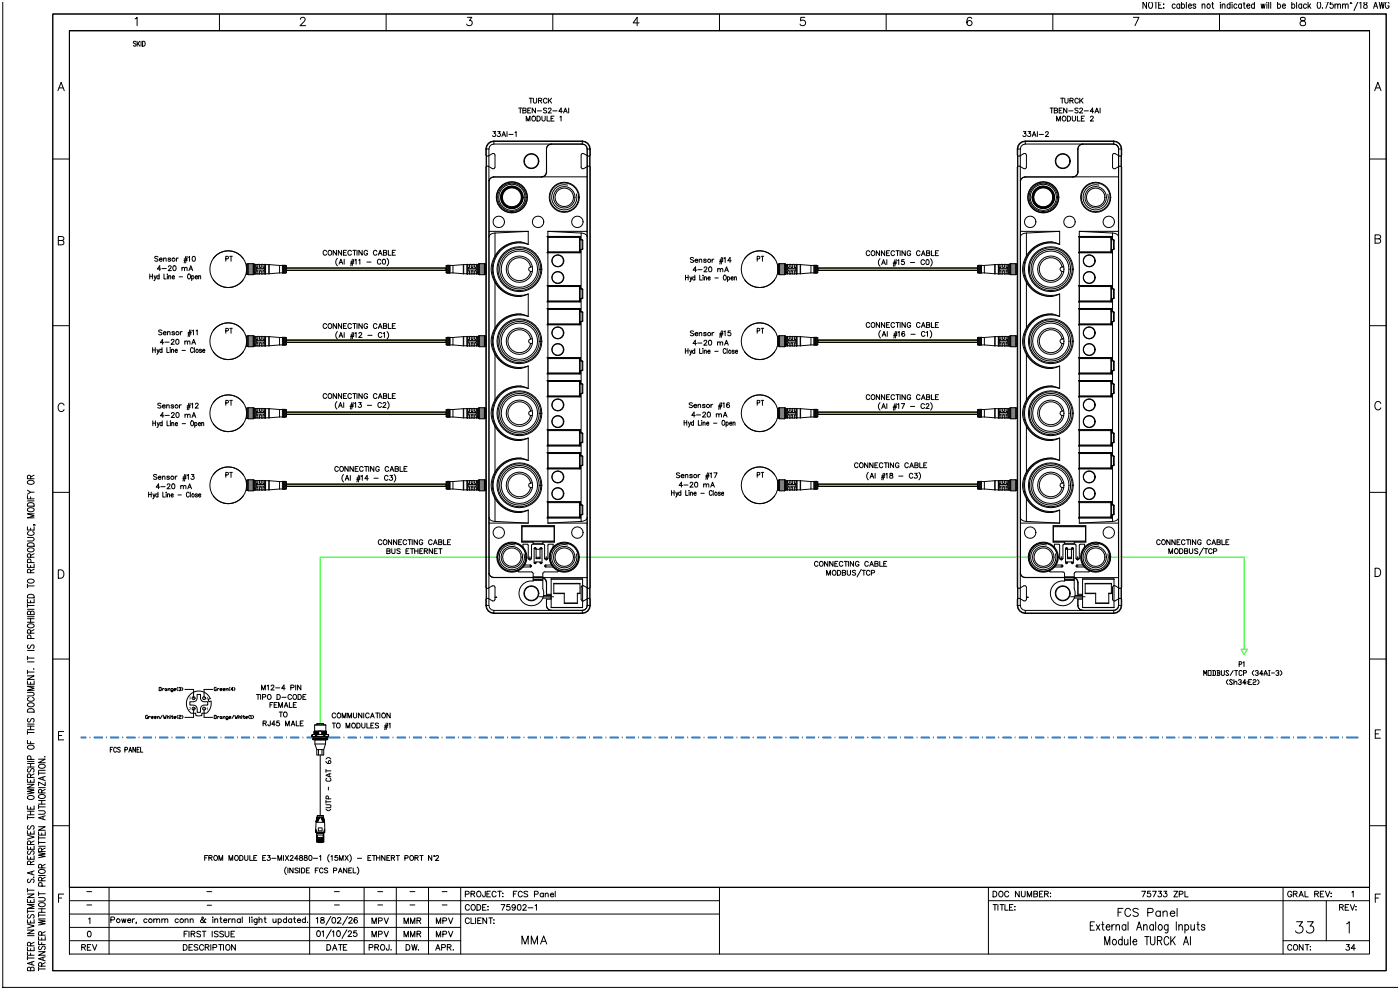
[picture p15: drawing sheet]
<svg xmlns="http://www.w3.org/2000/svg" width="420mm" height="297mm" viewBox="0 0 420 297" stroke-linecap="round" stroke-linejoin="round" font-family="sans-serif">
<!-- layer: _TEXTO -->
<g fill="none" stroke="#000" stroke-width=".3">
<path d="M40.8 12.6l-.3-.2-.5 .2 .1 .3 .7 .5-.3 .4-.5-.2M41.1 12.4v1.4M41.4 13l.5 .8M41.9 12.4l-.8 1M42.3 12.4v1.4M42.8 12.4a.74 .74 0 0 1 .8 .7 .74 .74 0 0 1-.8 .7zM47.4 77.1l-.4-.2-.6 .2 .1 .4 .9 .4-.4 .5-.6-.2M47.8 77.8h.8a.47 .47 0 0 0-.5-.4 .47 .47 0 0 0-.4 .5 .47 .47 0 0 0 .5 .5l.4-.2M49.1 77.7l.3-.3 .4 .1v.9M49.1 77.4v1M51.2 77.6l-.3-.2-.4 .1v.2l.7 .5-.3 .2-.5-.2M52 79.8a.67 .67 0 0 1 .8 .6 .67 .67 0 0 1-.8 .7l-.2-.6z"/>
<path d="M52.9 77.4v1M53.5 77.4l-.4 .1-.2 .3M55.2 78.1h.9M55.2 77.7h1M55.7 76.9l-.5 2M56.1 76.9l-.4 2M56.5 77.2l.3-.3v1.5M57.8 77a.67 .67 0 0 1 .8 .6 .67 .67 0 0 1-.8 .7l-.2-.6zM98 75.4a.54 .54 0 0 0-.7-.3 .54 .54 0 0 0-.4 .5v.4a.54 .54 0 0 0 .4 .6 .54 .54 0 0 0 .7-.4M98.7 75.1a.66 .66 0 0 1 .8 .8 .66 .66 0 0 1-1 .4l-.1-.7zM100.9 75.1v1.4l-1-1.4v1.4M101.2 77.5a1.51 1.51 0 0 0 0 2.2"/>
<path d="M101.7 79.2l.5-1.4 .6 1.4M101.9 78.7h.7M102.5 75.1v1.4l-1-1.4v1.4M103 75.8h.6M103.2 77.8v1.4M103.9 75.1h-.9v1.4h.9M105.1 79h1M105.2 78.5h1M105.4 75.4a.54 .54 0 0 0-.6-.3 .54 .54 0 0 0-.5 .5v.4a.54 .54 0 0 0 .5 .6 .54 .54 0 0 0 .6-.4M105.7 77.8l-.5 1.9M105.8 75.1h1M106.1 77.8l-.5 1.9"/>
<path d="M106.3 75.1v1.4M106.5 78l.3-.2v1.4M107.1 75.1v1.4M107.6 78l.3-.2v1.4M108.6 75.1v1.4l-1-1.4v1.4M110 78.6h1.3M110.2 75.4a.54 .54 0 0 0-.6-.3 .54 .54 0 0 0-.4 .5v.4a.53 .53 0 0 0 .5 .6 .53 .53 0 0 0 .5-.6h-.3M113 75.4a.54 .54 0 0 0-.6-.3 .54 .54 0 0 0-.4 .5v.4a.54 .54 0 0 0 .4 .6 .54 .54 0 0 0 .6-.4M113.5 76.5l.5-1.4 .6 1.4M113.7 76.1h.7M114.2 78.1a.54 .54 0 0 0-.6-.3 .54 .54 0 0 0-.4 .5v.4a.54 .54 0 0 0 .4 .5 .54 .54 0 0 0 .6-.3M114.9 77.8a.67 .67 0 0 1 .8 .7 .67 .67 0 0 1-.8 .7l-.2-.6z"/>
<path d="M115 75.8l.9 .1 .1 .4-.4 .2h-.6v-1.4l.9 .1v.4l-.3 .2M116.1 77.5a1.51 1.51 0 0 1 0 2.2M116.5 75.1v1.4h.8M117.7 75.8h.5M118.6 75.1h-.9v1.4h.9M208 77.4l-.3-.2-.7 .2 .2 .4 .8 .5-.3 .4-.7-.2M208.5 78.1h.8a.47 .47 0 0 0-.5-.3 .47 .47 0 0 0-.4 .4 .47 .47 0 0 0 .4 .5l.5-.2M209.7 78l.4-.3 .3 .1 .1 .9M209.7 77.7v1M211.8 77.9l-.3-.2-.4 .1v.3l.7 .4-.3 .2-.5-.2M213.6 77.7v1M214.1 77.7l-.3 .1-.2 .3"/>
<path d="M215.8 78.4h1M215.9 78h1M216.4 77.2l-.5 2M216.8 77.2l-.5 2M217.2 77.5l.3-.3v1.5M219.3 78.2h-1l.7-1v1.5M260.9 75.6a.54 .54 0 0 0-.7-.4 .54 .54 0 0 0-.4 .6v.3a.54 .54 0 0 0 .4 .6 .54 .54 0 0 0 .7-.4M261.4 75.4l.2-.1a.66 .66 0 0 1 .8 .7 .66 .66 0 0 1-1 .5zM263.8 75.2v1.5l-1-1.5v1.5M263.9 77.6a1.51 1.51 0 0 0 0 2.2M264.4 79.4l.6-1.5 .6 1.5M264.7 78.9h.7"/>
<path d="M265.3 75.2v1.5l-.9-1.5v1.5M265.9 75.9h.6M266 77.9v1.5M266.8 75.2h-.9v1.5h.9M267.9 79.1h1M267.9 78.7h1M268.3 75.6a.54 .54 0 0 0-.6-.4 .54 .54 0 0 0-.5 .6v.3a.54 .54 0 0 0 .5 .6 .54 .54 0 0 0 .6-.4M268.4 77.9l-.5 1.9M268.7 75.2h1M268.9 77.9l-.5 1.9M269.2 75.2v1.5M269.2 78.2l.4-.3v1.5"/>
<path d="M270 75.2v1.5M271.2 77.9h-.7l-.1 .6a.52 .52 0 0 1 .8 0 .52 .52 0 0 1-.1 .8 .52 .52 0 0 1-.8-.2M271.5 75.2v1.5l-1-1.5v1.5M273.1 78.7h1.2M273.1 75.6a.54 .54 0 0 0-.6-.4 .54 .54 0 0 0-.4 .6v.3a.53 .53 0 0 0 .5 .6 .53 .53 0 0 0 .5-.6h-.3M275.9 75.6a.54 .54 0 0 0-.6-.4 .54 .54 0 0 0-.4 .6v.3a.54 .54 0 0 0 .4 .6 .54 .54 0 0 0 .6-.4M276.4 76.7l.5-1.5 .6 1.5M276.6 76.2h.7M277.3 78.2a.54 .54 0 0 0-.6-.3 .54 .54 0 0 0-.5 .5v.4a.54 .54 0 0 0 .5 .6 .54 .54 0 0 0 .6-.4M277.9 75.9l.9 .1 .1 .4-.4 .3h-.6v-1.5l.9 .1 .1 .3-.4 .3M277.9 78a.67 .67 0 0 1 .8 .6 .67 .67 0 0 1-.8 .7l-.2-.6zM279.1 77.6a1.51 1.51 0 0 1 0 2.2"/>
<path d="M279.4 75.2v1.5h.8M280.6 75.9h.5M281.5 75.2h-.9v1.5h.9M48.3 80.7h-1.1l.7-1v1.5M48.6 99.2l-.4-.2-.6 .2 .1 .3 .8 .4 .1 .3-.4 .2-.6-.2M48.6 80.5h1.3M49 99.9h.8a.47 .47 0 0 0-.5-.4 .47 .47 0 0 0-.4 .5 .47 .47 0 0 0 .4 .4l.5-.2M50.2 99.7l.4-.2h.3l.1 .9M50.2 99.5v.9M50.5 80.1l.3-.4 .5 .3-.9 1.2h1M52.3 99.7l-.2-.2-.5 .2 .7 .3v.4h-.4l-.3-.2M54.1 99.5v.9"/>
<path d="M54.6 80.5l.3-.3 .4 .1v.9M54.6 80.2v1M54.7 99.5h-.4l-.2 .4M55.3 80.5l.4-.3 .3 .1 .1 .9M56.4 99.7h1M56.7 81.2l.5-1.5 .6 1.5M56.9 80.7h.7M56.9 99l-.5 1.9M57.3 99l-.5 1.9M57.7 99.2l.3-.2v1.4M58.8 99.2l.3-.2v1.4M98 97.4a.54 .54 0 0 0-.7-.4 .54 .54 0 0 0-.4 .6v.4a.54 .54 0 0 0 .4 .5 .54 .54 0 0 0 .7-.3"/>
<path d="M98.5 97.3l.2-.2a.66 .66 0 0 1 .8 .7 .66 .66 0 0 1-1 .5zM100.9 97.1v1.4l-1-1.4v1.4M101.2 99.5a1.51 1.51 0 0 0 0 2.2M102.5 97.1v1.4l-1-1.4v1.4M103 97.8h.6M103.2 99.7v1.5M103.9 97.1h-.9v1.4h.9M105.4 97.4a.54 .54 0 0 0-.6-.4 .54 .54 0 0 0-.5 .6v.4a.54 .54 0 0 0 .5 .5 .54 .54 0 0 0 .6-.3M105.7 99.7l-.5 2M105.8 97.1h1M106.1 99.7l-.5 2M106.3 97.1v1.4"/>
<path d="M107.1 97.1v1.4M108.6 97.1v1.4l-1-1.4v1.4M110.2 97.4a.54 .54 0 0 0-.6-.4 .54 .54 0 0 0-.4 .6v.4a.53 .53 0 0 0 .5 .5 .53 .53 0 0 0 .5-.5h-.3M113 97.4a.54 .54 0 0 0-.6-.4 .54 .54 0 0 0-.4 .6v.4a.54 .54 0 0 0 .4 .5 .54 .54 0 0 0 .6-.3M113.5 98.5l.5-1.4 .6 1.4M113.7 98h.7M115 97.8l.9 .1 .1 .3-.4 .3h-.6v-1.4l.9 .1v.4l-.3 .2M116.1 99.5a1.51 1.51 0 0 1 0 2.2M116.5 97.1v1.4h.8M117.7 97.8h.5M118.6 97.1h-.9v1.4h.9M208 99.4l-.3-.2-.7 .2 .2 .4 .8 .5-.3 .4-.7-.2"/>
<path d="M208.9 81h-1l.7-1v1.5M209.3 80.9h1.3M209.7 99.7v1M211.2 80.4l.3-.4 .5 .3-.9 1.2h1M211.8 99.9l-.3-.2-.5 .2 .7 .4v.3l-.4 .1-.3-.2M212.7 80.1a.67 .67 0 0 1 .8 .7 .67 .67 0 0 1-.8 .7l-.2-.6zM213.6 99.7v1M214.1 99.7l-.3 .1-.2 .3M215.3 80.8l.3-.3 .4 .1v.9M215.3 80.5v1M216 80.8l.4-.3 .3 .1 .1 .9M216.4 99.2l-.5 2"/>
<path d="M216.8 99.2l-.5 2M217.1 99.5l.4-.3v1.5M217.4 81.5l.5-1.5 .6 1.5M217.6 81h.7M219.1 99.2h-.7l-.1 .7a.52 .52 0 0 1 .8 0 .52 .52 0 0 1-.1 .7 .52 .52 0 0 1-.7-.2M260.9 97.1a.54 .54 0 0 0-.7-.4 .54 .54 0 0 0-.4 .6v.3a.54 .54 0 0 0 .4 .6 .54 .54 0 0 0 .7-.3M261.4 96.9l.2-.1a.66 .66 0 0 1 .8 .7 .66 .66 0 0 1-1 .5zM263.8 96.7v1.5l-1-1.5v1.5M264.1 99.1a1.51 1.51 0 0 0 0 2.3M265.3 96.7v1.5l-.9-1.5v1.5M265.9 97.4h.6M266.1 99.4v1.5"/>
<path d="M266.8 96.7h-.9v1.5h.9M268.3 97.1a.54 .54 0 0 0-.6-.4 .54 .54 0 0 0-.5 .6v.3a.54 .54 0 0 0 .5 .6 .54 .54 0 0 0 .6-.3M268.6 99.4l-.5 2M268.7 96.7h1M269 99.4l-.5 2M269.2 96.7v1.5M269.4 99.7l.3-.3v1.5M270 96.7v1.5M271.3 99.6l-.1-.1a.67 .67 0 0 0-.7 .6 .67 .67 0 0 0 .7 .7 .46 .46 0 0 0 0-.8 .46 .46 0 0 0-.7 .4M271.5 96.7v1.5l-1-1.5v1.5M273.1 97.1a.54 .54 0 0 0-.6-.4 .54 .54 0 0 0-.4 .6v.3a.53 .53 0 0 0 .5 .6 .53 .53 0 0 0 .5-.6h-.3M275.9 97.1a.54 .54 0 0 0-.6-.4 .54 .54 0 0 0-.4 .6v.3a.54 .54 0 0 0 .4 .6 .54 .54 0 0 0 .6-.3"/>
<path d="M276.4 98.2l.5-1.5 .6 1.5M276.6 97.7h.7M277.4 99.8a.54 .54 0 0 0-.6-.4 .54 .54 0 0 0-.4 .6v.3a.54 .54 0 0 0 .4 .6 .54 .54 0 0 0 .6-.4M277.8 99.7l.4-.3v1.5M277.9 97.4l.9 .2 .1 .3-.4 .3h-.6v-1.5l.9 .2 .1 .3-.4 .2M279 99.1a1.51 1.51 0 0 1 0 2.3M279.4 96.7v1.5h.8M280.6 97.4h.5M281.5 96.7h-.9v1.5h.9M49.1 102.8h-1l.7-1v1.5M49.5 102.6h1.2M51.4 102.1l.2-.3 .6 .3-.9 1.2h1"/>
<path d="M52.9 101.9a.67 .67 0 0 1 .8 .6 .67 .67 0 0 1-.8 .7l-.2-.6zM55.4 102.6l.4-.3h.3l.1 1M55.4 102.3v1M56.2 102.6l.4-.3h.3l.1 1M56.3 100.2h1M57.5 103.3l.6-1.5 .6 1.5M57.7 102.8h.7M101.7 101.2l.5-1.5 .6 1.5M101.9 100.7h.7M105.1 100.9h1M105.2 100.5h1M106.5 100l.3-.3v1.5"/>
<path d="M107.7 100.1l.2-.4 .6 .3-.9 1.2h1M110.3 100.6h1.3M114.5 100.1a.54 .54 0 0 0-.6-.4 .54 .54 0 0 0-.4 .6v.3a.54 .54 0 0 0 .4 .6 .54 .54 0 0 0 .6-.3M114.9 100l.4-.3v1.5M208.4 100.1h.9a.47 .47 0 0 0-.5-.3 .47 .47 0 0 0-.4 .4 .47 .47 0 0 0 .4 .5l.5-.2M208.9 103h-1l.7-.9v1.4M209.3 102.9h1.2M209.7 100l.4-.3 .3 .1 .1 .9M211.1 102.4l.3-.3 .6 .2-.9 1.2h1M212.7 102.1a.67 .67 0 0 1 .8 .7 .67 .67 0 0 1-.8 .7l-.2-.6zM215.2 102.8l.4-.3 .3 .1 .1 .9M215.2 102.5v1"/>
<path d="M215.8 100.4h1M215.9 100h1M216 102.8l.3-.3 .4 .1 .1 .9M217.3 103.5l.6-1.4 .5 1.4M217.5 103h.7M264.6 100.9l.5-1.5 .6 1.5M264.8 100.4h.7M268 100.6h1M268.1 100.2h1M273.2 100.3h1.3M104.4 139.9v1.5l-1-1.5v1.5M106 139.9v1.5l-1-1.5v1.5"/>
<path d="M107.4 139.9h-.9v1.5h.9M109.3 139.9h1M109.8 139.9v1.5M110.6 139.9v1.5M112.1 139.9v1.5l-.9-1.5v1.5M120 139.9v1.5h.8M122.1 139.9h-.9v1.5h.9M47 142.5l-.3-.2-.7 .2 .2 .4 .8 .5-.3 .4-.7-.2M47.4 143.2h.9a.47 .47 0 0 0-.5-.4 .47 .47 0 0 0-.4 .5 .47 .47 0 0 0 .4 .5l.5-.2M47.9 146.1h-1l.7-1v1.5M48.3 146h1.2M48.7 143.1l.4-.3 .3 .1 .1 .9"/>
<path d="M48.7 142.8v1M50.1 145.5l.3-.4 .6 .3-.9 1.2h1M50.8 143l-.3-.2-.5 .2 .7 .4v.3l-.4 .1-.3-.2M51.7 145.2a.67 .67 0 0 1 .8 .7 .67 .67 0 0 1-.8 .6l-.2-.5zM52.6 142.8v1M53.1 142.8l-.3 .1-.2 .3M54.2 145.9l.4-.3 .3 .1 .1 .9M54.2 145.6v1M54.8 143.5h1M54.9 143.1h1M55 145.9l.3-.3 .4 .1 .1 .9M55.4 142.3l-.5 2"/>
<path d="M55.8 142.3l-.5 2M56.1 142.6l.4-.3v1.5M56.3 146.6l.6-1.5 .5 1.5M56.5 146.1h.7M57.4 142.3h.8l-.4 .6a.49 .49 0 0 1 .3 .8 .49 .49 0 0 1-.8-.2M101.5 140.3a.54 .54 0 0 0-.6-.4 .54 .54 0 0 0-.5 .6v.3a.54 .54 0 0 0 .5 .6 .54 .54 0 0 0 .6-.4M102 140.1l.2-.1a.66 .66 0 0 1 .8 .7 .66 .66 0 0 1-1 .5zM103 142.3a1.51 1.51 0 0 0 0 2.3M103.5 144.1l.6-1.5 .6 1.5M103.7 143.6h.7M105.1 142.6v1.5M106.5 140.6h.6"/>
<path d="M107 143.8h1M107 143.4h1M107.5 142.6l-.5 2M108 142.6l-.5 2M108.3 142.9l.4-.3v1.5M108.9 140.3a.54 .54 0 0 0-.6-.4 .54 .54 0 0 0-.4 .6v.3a.54 .54 0 0 0 .4 .6 .54 .54 0 0 0 .6-.4M110.5 143.6h-1.1l.7-1v1.5M112.2 143.4h1.2M113.7 140.3a.54 .54 0 0 0-.6-.4 .54 .54 0 0 0-.4 .6v.3a.53 .53 0 0 0 .5 .6 .53 .53 0 0 0 .5-.6h-.3M116.4 142.9a.54 .54 0 0 0-.6-.3 .54 .54 0 0 0-.5 .6v.3a.54 .54 0 0 0 .5 .6 .54 .54 0 0 0 .6-.4M116.6 140.3a.54 .54 0 0 0-.7-.4 .54 .54 0 0 0-.4 .6v.3a.54 .54 0 0 0 .4 .6 .54 .54 0 0 0 .7-.4M116.9 142.6h.8l-.4 .6a.49 .49 0 0 1 .4 .7 .49 .49 0 0 1-.9-.1"/>
<path d="M117 141.4l.5-1.5 .6 1.5M117.2 140.9h.7M118.2 142.3a1.51 1.51 0 0 1 0 2.3M118.5 140.6l.9 .2 .1 .3-.4 .3h-.6v-1.5l.9 .2v.4l-.3 .1M121.2 140.6h.5M114.5 162.2a.54 .54 0 0 0-.6-.3 .54 .54 0 0 0-.4 .5v.4a.54 .54 0 0 0 .4 .6 .54 .54 0 0 0 .6-.4M115.1 162.1l.1-.1a.66 .66 0 0 1 .9 .7 .66 .66 0 0 1-1 .4zM116 165.3l.9 .1 .1 .4-.3 .2h-.7v-1.4l.9 .1 .1 .3-.3 .3M117.5 161.9v1.5l-1-1.5v1.5M117.5 164.6v1l.4 .4 .5-.2 .1-1.2M119 161.9v1.5l-1-1.5v1.5M119.6 162.6h.5"/>
<path d="M120 164.8l-.3-.2-.7 .2 .2 .3 .8 .5-.3 .4-.7-.2M120.5 161.9h-.9v1.5h.9M121.8 165.3h.5M122 162.2a.54 .54 0 0 0-.7-.3 .54 .54 0 0 0-.4 .5v.4a.54 .54 0 0 0 .4 .6 .54 .54 0 0 0 .7-.4M122.4 161.9h1M122.7 164.6h-.9v1.4h.9M122.9 161.9v1.5M123.1 164.6h1M123.6 164.6v1.4M123.6 161.9v1.5M124.4 165.3h1M124.4 164.6v1.4"/>
<path d="M125.2 161.9v1.5l-1-1.5v1.5M125.4 164.6v1.4M125.9 165.3h.6M126.8 162.2a.54 .54 0 0 0-.6-.3 .54 .54 0 0 0-.5 .5v.4a.53 .53 0 0 0 .6 .6 .53 .53 0 0 0 .5-.6h-.4M126.8 164.6h-.9v1.4h.9M127.2 165.3l.9-.1 .1-.5-1-.1v1.4M127.7 165.3l.5 .7M129.6 162.2a.54 .54 0 0 0-.6-.3 .54 .54 0 0 0-.5 .5v.4a.54 .54 0 0 0 .5 .6 .54 .54 0 0 0 .6-.4M129.7 164.6v1.4l-1-1.4v1.4M130 163.4l.6-1.5 .5 1.5M130.2 162.9h.7M130.3 165.3h.5"/>
<path d="M131.2 164.6h-.9v1.4h.9M131.6 162.6l.9 .1v.4l-.3 .3h-.6v-1.5l.9 .1v.4l-.3 .2M131.6 164.6h1M132.1 164.6v1.4M133 161.9v1.5h.9M134.2 162.6h.6M135.1 161.9h-.9v1.5h.9M33.1 224.8h.4M33.8 224.1h-.7v1.5M34.9 224.5a.43 .43 0 0 0-.5-.4 .43 .43 0 0 0-.3 .6v.3a.43 .43 0 0 0 .3 .6 .43 .43 0 0 0 .5-.3M36.1 224.3l-.3-.2-.5 .2 .1 .4 .7 .5-.3 .4-.5-.2M37.5 224.9l.6-.1v-.6l-.6-.1v1.5"/>
<path d="M38.6 225.6l.5-1.5 .4 1.5M38.8 225.1h.6M40.7 224.1v1.5l-.8-1.5v1.5M41.1 224.8h.5M41.8 224.1h-.7v1.5h.7M42.2 224.1v1.5h.6M61.4 257.3h.5M62.3 256.6h-.9v1.5M62.6 257.3l.9-.1 .1-.5-1-.1v1.5M63.1 257.3l.5 .8M64.4 256.7a.66 .66 0 0 1 .9 .7 .66 .66 0 0 1-1 .5l-.2-.7zM65.7 258.1v-1.5l.5 1.5 .6-1.5v1.5"/>
<path d="M68.7 258.1v-1.5l.5 1.5 .6-1.5v1.5M70.6 256.7a.66 .66 0 0 1 .9 .7 .66 .66 0 0 1-1 .5l-.1-.7zM71.9 256.6h.5a.79 .79 0 0 1 .5 .7 .79 .79 0 0 1-.5 .8h-.5zM73.4 256.6v1l.4 .5 .5-.2 .1-1.3M74.9 256.6v1.5h.9M76.1 257.3h.6M77 256.6h-.9v1.5h.9M78.8 257.3h.5M79.7 256.6h-.9v1.5h.9M80.3 256.6h.7l-.4 .6a.49 .49 0 0 1 .4 .7 .49 .49 0 0 1-.9-.1M81.5 257.4h1.3M83.3 258.1v-1.5l.6 1.5 .6-1.5v1.5"/>
<path d="M85 256.6v1.5M85.6 256.6l1 1.5M86.6 256.6l-1 1.5M87.1 256.9l.2-.3 .6 .3-.9 1.2h1M89.4 257.6h-1l.7-1v1.5M89.9 256.7v.4l.9 .5a.49 .49 0 0 1-.5 .5 .49 .49 0 0 1-.5-.5l.9-.7-.1-.2zM91.3 256.7v.4l.9 .5a.49 .49 0 0 1-.5 .5 .49 .49 0 0 1-.5-.5l.9-.7-.1-.2zM92.8 256.7a.67 .67 0 0 1 .8 .6 .67 .67 0 0 1-.8 .7l-.2-.6zM94 257.4h1.3M95.8 256.9l.4-.3v1.5M98.8 256.3a1.51 1.51 0 0 0 0 2.3M99.3 256.9l.3-.3v1.5"/>
<path d="M101.2 256.6h-.7v.6a.52 .52 0 0 1 .7 0 .52 .52 0 0 1-.1 .8 .52 .52 0 0 1-.7-.2M101.8 258.1v-1.5l.6 1.5 .5-1.5v1.5M103.5 256.6l1 1.5M104.5 256.6l-1 1.5M104.9 256.3a1.51 1.51 0 0 1 0 2.3M107.2 257.4h1.3M110.3 257.3h.6M111.3 256.6h-1v1.5h1M111.7 256.6h1M112.2 256.6v1.5M112.9 257.3h1M112.9 256.6v1.5"/>
<path d="M113.9 256.6v1.5M115.5 256.6v1.5l-1-1.5v1.5M116 257.3h.6M116.9 256.6h-.9v1.5h.9M117.4 257.3l.8-.1 .1-.5-.9-.1v1.5M117.9 257.3l.4 .8M118.8 256.6h1M119.3 256.6v1.5M121.4 257.4l.9-.1v-.6l-.9-.1v1.5M123 256.8l.2-.1a.66 .66 0 0 1 .9 .7 .66 .66 0 0 1-1.1 .5zM124.4 257.3l.9-.1 .1-.5-1-.1v1.5M124.9 257.3l.5 .8"/>
<path d="M125.9 256.6h1M126.4 256.6v1.5M129.5 256.6v1.5l-1-1.5v1.5M130.7 256.9l.3-.3 .5 .3-.9 1.2h1M85.9 260.1a1.51 1.51 0 0 0 0 2.2M86.4 260.3v1.5M87.9 260.3v1.5l-1-1.5v1.5M89.4 260.5l-.3-.2-.6 .2 .1 .4 .8 .5-.3 .4-.6-.2M89.9 260.3v1.5M90.4 260.3h.5a.79 .79 0 0 1 .5 .8 .79 .79 0 0 1-.5 .7h-.5zM91.9 261h.6M92.8 260.3h-.9v1.5h.9"/>
<path d="M94.6 261h.5M95.5 260.3h-.9v1.5M96.9 260.7a.54 .54 0 0 0-.6-.4 .54 .54 0 0 0-.5 .6v.3a.54 .54 0 0 0 .5 .6 .54 .54 0 0 0 .6-.3M98.3 260.5l-.4-.2-.6 .2 .1 .4 .9 .5-.4 .4-.6-.2M100 261.1l.9-.1v-.5l-.9-.2v1.5M101.5 261.8l.6-1.5 .5 1.5M101.7 261.3h.7M104 260.3v1.5l-.9-1.5v1.5M104.6 261h.6M105.5 260.3h-.9v1.5h.9M105.9 260.3v1.5h.9M107.1 260.1a1.51 1.51 0 0 1 0 2.2"/>
<circle cx="52" cy="77.9" r=".49"/>
<circle cx="212.7" cy="78.2" r=".49"/>
<circle cx="53.2" cy="99.9" r=".49"/>
<circle cx="212.7" cy="100.2" r=".49"/>
<circle cx="51.7" cy="143.3" r=".49"/>
<circle cx="130.2" cy="256.7" r=".14"/>
</g>
<!-- layer: 02 -->
<g fill="none" stroke="#000" stroke-width=".3">
<path d="M67.7 77.6h.7v-.7h-.7v1.4M68.9 76.9h.8M69.3 76.9v1.4M227.1 77.6h.7v-.7h-.7v1.4M228.3 76.9h.8M228.7 76.9v1.4M44.9 82.2v1.5M44.9 82.9h.8M45.7 82.2v1.5M46.2 82.7l.3 1M46.9 82.7l-.5 1.4-.2 .1M47.7 82.9l-.1-.1a.42 .42 0 0 0-.6 .4 .42 .42 0 0 0 .7 .3"/>
<path d="M47.7 82.2v1.5M49.2 82.2v1.5h.7M50.1 82.3h.1M50.2 82.7v1M50.6 83l.3-.3 .3 .1v.9M50.6 82.7v1M51.7 83.1h.6l-.1-.3a.42 .42 0 0 0-.6 .4 .42 .42 0 0 0 .7 .3M53.7 83h1M56.5 82.3l.1-.1a.71 .71 0 0 1 .6 .7 .71 .71 0 0 1-.7 .7l-.2-.5zM57.5 82.9l.1-.1a.42 .42 0 0 1 .6 .4 .42 .42 0 0 1-.7 .3M57.5 82.7v1.5M58.6 83.1h.6l-.1-.3a.42 .42 0 0 0-.6 .4 .42 .42 0 0 0 .7 .3"/>
<path d="M59.6 83l.2-.3 .3 .1 .1 .9M59.6 82.7v1M67.7 99.2h.7v-.7h-.7v1.5M68.9 98.5h.8M69.3 98.5v1.5M205.6 82.5v1.5M205.6 83.2h.8M206.4 82.5v1.5M206.9 83l.3 1M207.6 83l-.5 1.4-.3 .1M208.4 83.2l-.1-.1a.42 .42 0 0 0-.6 .4 .42 .42 0 0 0 .7 .3M208.4 82.5v1.5"/>
<path d="M209.9 82.5v1.5h.6M210.8 82.6h.1M210.9 83v1M211.3 83.3l.3-.3 .2 .1 .1 .9M211.3 83v1M212.3 83.4h.7l-.1-.3a.42 .42 0 0 0-.6 .4 .42 .42 0 0 0 .7 .3M214.4 83.4h1M217.2 82.6l.1-.1a.71 .71 0 0 1 .6 .8 .71 .71 0 0 1-.7 .6l-.3-.5zM218.2 83.2l.1-.1a.42 .42 0 0 1 .6 .4 .42 .42 0 0 1-.7 .3M218.2 83v1.5M219.2 83.4h.7l-.1-.3a.42 .42 0 0 0-.6 .4 .42 .42 0 0 0 .7 .3M220.3 83.3l.2-.3 .3 .1 .1 .9"/>
<path d="M220.3 83v1M227.1 99.2h.7v-.7h-.7v1.5M228.3 98.5h.8M228.7 98.5v1.5M45.8 104.3v1.4M45.8 105h.8M46.6 104.3v1.4M47.1 104.8l.3 .9M47.7 104.8l-.5 1.4h-.2M48.6 105l-.1-.2a.42 .42 0 0 0-.6 .5 .42 .42 0 0 0 .7 .2M48.6 104.3v1.4M50 104.3v1.4h.7"/>
<path d="M51 104.3h.1M51.1 104.8v.9M51.5 105l.2-.2h.3l.1 .9M51.5 104.8v.9M52.5 105.2h.7l-.1-.4a.42 .42 0 0 0-.6 .5 .42 .42 0 0 0 .7 .2M54.6 105.1h1M58 104.6a.43 .43 0 0 0-.6-.3 .43 .43 0 0 0-.3 .5v.4a.43 .43 0 0 0 .3 .5 .43 .43 0 0 0 .6-.3M58.3 104.3v1.4M60.4 105l-.2-.2-.4 .2 .6 .3v.4l-.6-.2M60.8 105.2h.6l-.1-.4a.42 .42 0 0 0-.5 .5 .42 .42 0 0 0 .6 .2M205.6 104.5v1.5M205.6 105.2h.8"/>
<path d="M206.4 104.5v1.5M206.9 105l.3 1M207.5 105l-.5 1.4-.2 .1M208.4 105.2l-.1-.1a.42 .42 0 0 0-.6 .4 .42 .42 0 0 0 .7 .3M208.4 104.5v1.5M209.8 104.5v1.5h.7M210.8 104.6h.1M210.8 105v1M211.2 105.3l.3-.3 .3 .1 .1 .9M211.2 105v1M212.3 105.4h.7l-.1-.3a.42 .42 0 0 0-.6 .4 .42 .42 0 0 0 .7 .3M214.4 105.4h1"/>
<path d="M217.7 104.9a.43 .43 0 0 0-.5-.4 .43 .43 0 0 0-.3 .6v.3a.43 .43 0 0 0 .3 .6 .43 .43 0 0 0 .5-.3M218.1 104.5v1.5M220.2 105.2l-.2-.2-.4 .2 .6 .4v.3l-.6-.1M220.6 105.4h.6l-.1-.3a.42 .42 0 0 0-.6 .4 .42 .42 0 0 0 .7 .3M44.6 147.6v1.5M44.6 148.3h.8M45.4 147.6v1.5M45.9 148.1l.3 1M46.5 148.1l-.5 1.4-.2 .1M47.4 148.3l-.1-.1a.42 .42 0 0 0-.6 .4 .42 .42 0 0 0 .7 .3M47.4 147.6v1.5M48.8 147.6v1.5h.7"/>
<path d="M49.8 147.7h.1M49.8 148.1v1M50.2 148.4l.3-.3 .3 .1 .1 .9M50.2 148.1v1M51.3 148.5h.7l-.1-.3a.42 .42 0 0 0-.6 .4 .42 .42 0 0 0 .7 .3M53.4 148.5h1M56.7 148a.43 .43 0 0 0-.5-.4 .43 .43 0 0 0-.3 .6v.3a.43 .43 0 0 0 .3 .6 .43 .43 0 0 0 .5-.4M57.1 147.6v1.5M59.2 148.3l-.2-.2-.4 .2 .6 .4v.3l-.6-.1M59.6 148.5h.6l-.1-.3a.42 .42 0 0 0-.6 .4 .42 .42 0 0 0 .7 .3M67.7 142.5l.7-.1v-.6l-.7-.1v1.5M68.9 141.7h.8"/>
<path d="M69.3 141.7v1.5"/>
<circle cx="59.1" cy="105.2" r=".45"/>
<circle cx="218.9" cy="105.5" r=".45"/>
<circle cx="57.9" cy="148.5" r=".45"/>
</g>
<!-- layer: 03 -->
<path d="M63.9 77.6a5.5 5.5 0 0 1 8.2-1 5.5 5.5 0 0 1 0 8.3 5.5 5.5 0 0 1-8.2-1M73 77.6a5.5 5.5 0 0 0-8.2-1 5.5 5.5 0 0 0 0 8.3 5.5 5.5 0 0 0 8.2-1M223.3 77.6a5.5 5.5 0 0 1 8.2-1 5.5 5.5 0 0 1 0 8.3 5.5 5.5 0 0 1-8.2-1M232.4 77.6a5.5 5.5 0 0 0-8.2-1 5.5 5.5 0 0 0 0 8.3 5.5 5.5 0 0 0 8.2-1M63.9 99.2a5.5 5.5 0 0 1 8.2-1 5.5 5.5 0 0 1 0 8.3 5.5 5.5 0 0 1-8.2-1M73 99.2a5.5 5.5 0 0 0-8.2-1 5.5 5.5 0 0 0 0 8.3 5.5 5.5 0 0 0 8.2-1M223.3 99.2a5.5 5.5 0 0 1 8.2-1 5.5 5.5 0 0 1 0 8.3 5.5 5.5 0 0 1-8.2-1M232.4 99.2a5.5 5.5 0 0 0-8.2-1 5.5 5.5 0 0 0 0 8.3 5.5 5.5 0 0 0 8.2-1M63.9 142.4a5.5 5.5 0 0 1 8.2-1 5.5 5.5 0 0 1 0 8.3 5.5 5.5 0 0 1-8.2-1M73 142.4a5.5 5.5 0 0 0-8.2-1 5.5 5.5 0 0 0 0 8.3 5.5 5.5 0 0 0 8.2-1M96 226.5v18.1" fill="none" stroke="#000" stroke-width=".3"/>
<path d="M149 167.1h-53v49.9" fill="none" stroke="#0f0" stroke-width=".3"/>
<!-- layer: 0 -->
<g fill="none" stroke="#007fff" stroke-width=".3">
<path d="M92.1 221h1.4v.3h-1.4zM98.5 221h3.4v.3h-3.4zM98.5 221.2h3.4M103.2 221v.3M104.4 221h2.4v.3h-2.4zM104.4 221.2h2.4M108.1 221v.3M109.3 221h2.4v.3h-2.4zM109.3 221.2h2.4M113 221v.3M114.2 221h2.5v.3h-2.5zM114.2 221.2h2.5"/>
<path d="M117.9 221v.3M119.1 221h2.5v.3h-2.5zM119.1 221.2h2.5M122.8 221v.3M124 221h2.5v.3h-2.5zM124 221.2h2.5M127.7 221v.3M128.9 221h2.5v.3h-2.5zM128.9 221.2h2.5M132.6 221v.3M133.8 221h2.5v.3h-2.5zM133.8 221.2h2.5"/>
<path d="M137.5 221v.3M138.8 221h2.4v.3h-2.4zM138.8 221.2h2.4M142.4 221v.3M143.7 221h2.4v.3h-2.4zM143.7 221.2h2.4M147.3 221v.3M148.6 221h2.4v.3h-2.4zM148.6 221.2h2.4M152.3 221v.3M153.5 221h2.4v.3h-2.4zM153.5 221.2h2.4"/>
<path d="M157.2 221v.3M158.4 221h2.4v.3h-2.4zM158.4 221.2h2.4M162.1 221v.3M163.3 221h2.5v.3h-2.5zM163.3 221.2h2.5M167 221v.3M168.2 221h2.5v.3h-2.5zM168.2 221.2h2.5M171.9 221v.3M173.1 221h2.5v.3h-2.5zM173.1 221.2h2.5"/>
<path d="M176.8 221v.3M178 221h2.5v.3h-2.5zM178 221.2h2.5M181.7 221v.3M182.9 221h2.5v.3h-2.5zM182.9 221.2h2.5M186.6 221v.3M187.9 221h2.4v.3h-2.4zM187.9 221.2h2.4M191.5 221v.3M192.8 221h2.4v.3h-2.4zM192.8 221.2h2.4"/>
<path d="M196.4 221v.3M197.7 221h2.4v.3h-2.4zM197.7 221.2h2.4M201.4 221v.3M202.6 221h2.4v.3h-2.4zM202.6 221.2h2.4M206.3 221v.3M207.5 221h2.5v.3h-2.5zM207.5 221.2h2.5M211.2 221v.3M212.4 221h2.5v.3h-2.5zM212.4 221.2h2.5"/>
<path d="M216.1 221v.3M217.3 221h2.5v.3h-2.5zM217.3 221.2h2.5M221 221v.3M222.2 221h2.5v.3h-2.5zM222.2 221.2h2.5M225.9 221v.3M227.1 221h2.5v.3h-2.5zM227.1 221.2h2.5M230.8 221v.3M232 221h2.5v.3h-2.5zM232 221.2h2.5"/>
<path d="M235.7 221v.3M237 221h2.4v.3h-2.4zM237 221.2h2.4M240.6 221v.3M241.9 221h2.4v.3h-2.4zM241.9 221.2h2.4M245.6 221v.3M246.8 221h2.4v.3h-2.4zM246.8 221.2h2.4M250.5 221v.3M251.7 221h2.4v.3h-2.4zM251.7 221.2h2.4"/>
<path d="M255.4 221v.3M256.6 221h2.5v.3h-2.5zM256.6 221.2h2.5M260.3 221v.3M261.5 221h2.5v.3h-2.5zM261.5 221.2h2.5M265.2 221v.3M266.4 221h2.5v.3h-2.5zM266.4 221.2h2.5M270.1 221v.3M271.3 221h2.5v.3h-2.5zM271.3 221.2h2.5"/>
<path d="M275 221v.3M276.2 221h2.5v.3h-2.5zM276.2 221.2h2.5M279.9 221v.3M281.2 221h2.4v.3h-2.4zM281.2 221.2h2.4M284.8 221v.3M286.1 221h2.4v.3h-2.4zM286.1 221.2h2.4M289.7 221v.3M291 221h2.4v.3h-2.4zM291 221.2h2.4"/>
<path d="M294.7 221v.3M295.9 221h2.4v.3h-2.4zM295.9 221.2h2.4M299.6 221v.3M300.8 221h2.4v.3h-2.4zM300.8 221.2h2.4M304.5 221v.3M305.7 221h2.5v.3h-2.5zM305.7 221.2h2.5M309.4 221v.3M310.6 221h2.5v.3h-2.5zM310.6 221.2h2.5"/>
<path d="M314.3 221v.3M315.5 221h2.5v.3h-2.5zM315.5 221.2h2.5M319.2 221v.3M320.4 221h2.5v.3h-2.5zM320.4 221.2h2.5M324.1 221v.3M325.3 221h2.5v.3h-2.5zM325.3 221.2h2.5M329 221v.3M330.3 221h2.4v.3h-2.4zM330.3 221.2h2.4"/>
<path d="M333.9 221v.3M335.2 221h2.4v.3h-2.4zM335.2 221.2h2.4M338.8 221v.3M340.1 221h2.4v.3h-2.4zM340.1 221.2h2.4M343.8 221v.3M345 221h2.4v.3h-2.4zM345 221.2h2.4M348.7 221v.3M349.9 221h2.5v.3h-2.5zM349.9 221.2h2.5"/>
<path d="M353.6 221v.3M354.8 221h2.5v.3h-2.5zM354.8 221.2h2.5M358.5 221v.3M359.7 221h2.5v.3h-2.5zM359.7 221.2h2.5M363.4 221v.3M364.6 221h2.5v.3h-2.5zM364.6 221.2h2.5M368.3 221v.3M369.5 221h2.5v.3h-2.5zM369.5 221.2h2.5"/>
<path d="M373.2 221v.3M374.4 221h2.5v.3h-2.5zM374.4 221.2h2.5M378.1 221v.3M379.4 221h2.4v.3h-2.4zM379.4 221.2h2.4M383 221v.3M384.3 221h2.4v.3h-2.4zM384.3 221.2h2.4M388 221v.3M389.2 221h2.4v.3h-2.4zM389.2 221.2h2.4"/>
<path d="M392.9 221v.3M394.1 221h2.4v.3h-2.4zM394.1 221.2h2.4M397.8 221v.3M399 221h2.5v.3h-2.5zM399 221.2h2.5M402.7 221v.3M403.9 221h3.4v.3h-3.4zM403.9 221.2h3.4"/>
</g>
<path d="M92.1 221h1.4v.3h-1.4z" fill="#007fff"/>
<g fill="none" stroke="#007fff" stroke-width=".3">
<path d="M24.3 221h1.5v.3h-1.5zM27 221v.3M28.2 221h2.5v.3h-2.5zM28.2 221.2h2.5M31.9 221v.3M33.1 221h2.5v.3h-2.5zM33.1 221.2h2.5M36.8 221v.3M38 221h2.5v.3h-2.5zM38 221.2h2.5M41.7 221v.3M43 221h2.4v.3h-2.4z"/>
<path d="M43 221.2h2.4M46.6 221v.3M47.9 221h2.4v.3h-2.4zM47.9 221.2h2.4M51.5 221v.3M52.8 221h2.4v.3h-2.4zM52.8 221.2h2.4M56.5 221v.3M57.7 221h2.4v.3h-2.4zM57.7 221.2h2.4M61.4 221v.3M62.6 221h2.5v.3h-2.5z"/>
<path d="M62.6 221.2h2.5M66.3 221v.3M67.5 221h2.5v.3h-2.5zM67.5 221.2h2.5M71.2 221v.3M72.4 221h2.5v.3h-2.5zM72.4 221.2h2.5M76.1 221v.3M77.3 221h2.5v.3h-2.5zM77.3 221.2h2.5M81 221v.3M82.2 221h2.5v.3h-2.5z"/>
<path d="M82.2 221.2h2.5M85.9 221v.3M87.1 221h2.5v.3h-2.5zM87.1 221.2h2.5M90.8 221v.3"/>
</g>
<path d="M24.3 221h1.5v.3h-1.5z" fill="#007fff"/>
<!-- layer: 02 -->
<g fill="none" stroke="#000" stroke-width=".3">
<path d="M45.8 126.2v1.5M45.8 126.9h.8M46.6 126.2v1.5M47.1 126.7l.4 1M47.8 126.7l-.5 1.4-.2 .1M48.6 126.9l-.1-.1a.42 .42 0 0 0-.5 .4 .42 .42 0 0 0 .6 .3M48.6 126.2v1.5M50.1 126.2v1.5h.7M51.1 126.3h.1M51.1 126.7v1M51.5 127l.3-.3 .3 .1v.9M51.5 126.7v1"/>
<path d="M52.6 127.1h.6l-.1-.3a.42 .42 0 0 0-.5 .4 .42 .42 0 0 0 .6 .3M54.6 127.1h1.1M57.4 126.3l.1-.1a.71 .71 0 0 1 .6 .8 .71 .71 0 0 1-.7 .6l-.2-.5zM58.4 126.9l.1-.1a.42 .42 0 0 1 .6 .4 .42 .42 0 0 1-.7 .3M58.4 126.7v1.5M59.5 127.1h.6l-.1-.3a.42 .42 0 0 0-.5 .4 .42 .42 0 0 0 .6 .3M60.5 127l.3-.3 .2 .1 .1 .9M60.5 126.7v1M67.7 120.9l.7-.1v-.6l-.7-.1v1.5M68.9 120.1h.8M69.3 120.1v1.5M205.2 126.1v1.5"/>
<path d="M205.2 126.8h.8M206 126.1v1.5M206.5 126.6l.3 1M207.2 126.6l-.5 1.4-.3 .1M208 126.8l-.1-.1a.42 .42 0 0 0-.6 .4 .42 .42 0 0 0 .7 .3M208 126.1v1.5M209.5 126.1v1.5h.6M210.4 126.2h.1M210.5 126.6v1M210.9 126.9l.2-.3 .3 .1 .1 .9M210.9 126.6v1M211.9 127h.7l-.1-.3a.42 .42 0 0 0-.6 .4 .42 .42 0 0 0 .7 .3"/>
<path d="M214 126.9h1M216.8 126.2l.1-.1a.71 .71 0 0 1 .6 .7 .71 .71 0 0 1-.7 .7l-.3-.5zM217.8 126.8l.1-.1a.42 .42 0 0 1 .5 .4 .42 .42 0 0 1-.6 .3M217.8 126.6v1.5M218.8 127h.7l-.1-.3a.42 .42 0 0 0-.6 .4 .42 .42 0 0 0 .7 .3M219.8 126.9l.3-.3 .3 .1 .1 .9M219.8 126.6v1M227.1 120.9l.7-.1v-.6l-.7-.1v1.5M228.3 120.1h.8M228.7 120.1v1.5M201.4 147.1v1.5M201.4 147.8h.8"/>
<path d="M202.2 147.1v1.5M202.7 147.6l.3 1M203.4 147.6l-.5 1.4-.3 .1M204.2 147.8l-.1-.1a.42 .42 0 0 0-.6 .4 .42 .42 0 0 0 .7 .3M204.2 147.1v1.5M205.7 147.1v1.5h.6M206.6 147.2h.1M206.7 147.6v1M207.1 147.9l.2-.3 .3 .1 .1 .9M207.1 147.6v1M208.1 148h.7l-.1-.3a.42 .42 0 0 0-.6 .4 .42 .42 0 0 0 .7 .3M210.2 148h1"/>
<path d="M213.6 147.5a.43 .43 0 0 0-.6-.4 .43 .43 0 0 0-.3 .6v.3a.43 .43 0 0 0 .3 .6 .43 .43 0 0 0 .6-.4M213.9 147.1v1.5M216 147.8l-.2-.2-.4 .2 .6 .4v.3l-.6-.1M216.4 148h.7l-.2-.3a.42 .42 0 0 0-.5 .4 .42 .42 0 0 0 .7 .3M227.1 142.5l.7-.1v-.6l-.7-.1v1.5M228.3 141.7h.8M228.7 141.7v1.5M245.3 145.9h.1M245.3 145.2h.1M371.7 199.2h.6v-.7h-.6v1.4M372.8 198.7l.3-.2v1.4"/>
<circle cx="214.7" cy="148" r=".45"/>
</g>
<!-- layer: 03 -->
<path d="M63.9 120.8a5.5 5.5 0 0 1 8.2-1 5.5 5.5 0 0 1 0 8.3 5.5 5.5 0 0 1-8.2-1M73 120.8a5.5 5.5 0 0 0-8.2-1 5.5 5.5 0 0 0 0 8.3 5.5 5.5 0 0 0 8.2-1M223.3 120.8a5.5 5.5 0 0 1 8.2-1 5.5 5.5 0 0 1 0 8.3 5.5 5.5 0 0 1-8.2-1M232.4 120.8a5.5 5.5 0 0 0-8.2-1 5.5 5.5 0 0 0 0 8.3 5.5 5.5 0 0 0 8.2-1M223.3 142.4a5.5 5.5 0 0 1 8.2-1 5.5 5.5 0 0 1 0 8.3 5.5 5.5 0 0 1-8.2-1M232.4 142.4a5.5 5.5 0 0 0-8.2-1 5.5 5.5 0 0 0 0 8.3 5.5 5.5 0 0 0 8.2-1" fill="none" stroke="#000" stroke-width=".3"/>
<!-- layer: _TEXTO -->
<g fill="none" stroke="#000" stroke-width=".3">
<path d="M98 118.4a.54 .54 0 0 0-.7-.4 .54 .54 0 0 0-.4 .6v.4a.54 .54 0 0 0 .4 .5 .54 .54 0 0 0 .7-.3M98.5 118.3l.2-.2a.66 .66 0 0 1 .8 .7 .66 .66 0 0 1-1 .5zM100.9 118v1.5l-1-1.5v1.5M102.5 118v1.5l-1-1.5v1.5M103 118.7h.6M103.9 118h-.9v1.5h.9M105.4 118.4a.54 .54 0 0 0-.6-.4 .54 .54 0 0 0-.5 .6v.4a.54 .54 0 0 0 .5 .5 .54 .54 0 0 0 .6-.3M105.8 118h1M106.3 118v1.5M107.1 118v1.5M108.6 118v1.5l-1-1.5v1.5M110.2 118.4a.54 .54 0 0 0-.6-.4 .54 .54 0 0 0-.4 .6v.4a.53 .53 0 0 0 .5 .5 .53 .53 0 0 0 .5-.5h-.3"/>
<path d="M113 118.4a.54 .54 0 0 0-.6-.4 .54 .54 0 0 0-.4 .6v.4a.54 .54 0 0 0 .4 .5 .54 .54 0 0 0 .6-.3M113.5 119.5l.5-1.5 .6 1.5M113.7 119h.7M115 118.7l.9 .2 .1 .3-.4 .3h-.6v-1.5l.9 .2v.4l-.3 .1M116.5 118v1.5h.8M117.7 118.7h.5M118.6 118h-.9v1.5h.9M260.9 118.7a.54 .54 0 0 0-.7-.3 .54 .54 0 0 0-.4 .5v.4a.54 .54 0 0 0 .4 .6 .54 .54 0 0 0 .7-.4M261.4 118.6l.2-.2a.66 .66 0 0 1 .8 .8 .66 .66 0 0 1-1 .4zM263.8 118.4v1.4l-1-1.4v1.4M265.3 118.4v1.4l-.9-1.4v1.4M265.9 119.1h.6"/>
<path d="M266.8 118.4h-.9v1.4h.9M268.3 118.7a.54 .54 0 0 0-.6-.3 .54 .54 0 0 0-.5 .5v.4a.54 .54 0 0 0 .5 .6 .54 .54 0 0 0 .6-.4M268.7 118.4h1M269.2 118.4v1.4M270 118.4v1.4M271.5 118.4v1.4l-1-1.4v1.4M273.1 118.7a.54 .54 0 0 0-.6-.3 .54 .54 0 0 0-.4 .5v.4a.53 .53 0 0 0 .5 .6 .53 .53 0 0 0 .5-.6h-.3M275.9 118.7a.54 .54 0 0 0-.6-.3 .54 .54 0 0 0-.4 .5v.4a.54 .54 0 0 0 .4 .6 .54 .54 0 0 0 .6-.4M276.4 119.8l.5-1.4 .6 1.4M276.6 119.4h.7M277.9 119.1l.9 .1 .1 .4-.4 .2h-.6v-1.4l.9 .1 .1 .3-.4 .3M279.4 118.4v1.4h.8"/>
<path d="M280.6 119.1h.5M281.5 118.4h-.9v1.4h.9M48.3 121.1l-.4-.2-.6 .2 .2 .4 .8 .5-.4 .4-.6-.2M48.7 121.8h.9a.47 .47 0 0 0-.6-.3 .47 .47 0 0 0-.4 .4 .47 .47 0 0 0 .5 .5l.5-.2M49.2 124.7h-1.1l.7-1v1.5M49.5 124.6h1.3M50 121.7l.3-.3 .4 .1v.9M50 121.4v1M51.4 124.1l.3-.4 .6 .3-1 1.2h1M52.1 121.6l-.3-.2-.4 .1v.3l.7 .4-.3 .2-.5-.2M53 123.8a.67 .67 0 0 1 .7 .7 .67 .67 0 0 1-.7 .6l-.3-.5zM53.8 121.4v1"/>
<path d="M54.4 121.4l-.4 .1-.2 .3M55.5 124.5l.3-.3 .4 .1 .1 .9M55.5 124.2v1M56.1 122.1h1M56.2 121.7h.9M56.3 124.5l.3-.3 .4 .1v.9M56.6 120.9l-.4 2M57.1 120.9l-.5 2M57.4 121.2l.4-.3v1.5M57.6 125.2l.6-1.5 .5 1.5M57.8 124.7h.7M58.6 121.3l.3-.4 .5 .3-.9 1.2h1"/>
<path d="M101.1 120.4a1.51 1.51 0 0 0 0 2.3M101.5 122.2l.6-1.5 .6 1.5M101.8 121.7h.7M103.1 120.7v1.5M105 121.9h1M105.1 121.5h.9M105.5 120.7l-.4 2M106 120.7l-.5 2M106.3 121l.4-.3v1.5M107.6 120.7h.8l-.5 .6a.49 .49 0 0 1 .4 .8 .49 .49 0 0 1-.9-.2M110.2 121.6h1.2M114.4 121.1a.54 .54 0 0 0-.6-.4 .54 .54 0 0 0-.5 .6v.3a.54 .54 0 0 0 .5 .6 .54 .54 0 0 0 .6-.3"/>
<path d="M114.9 121.1l.3-.4 .5 .3-.9 1.2h1M116.2 120.4a1.51 1.51 0 0 1 0 2.3M207.7 121l-.4-.2-.6 .2 .1 .4 .9 .4-.4 .5-.6-.2M208.1 121.7h.9a.47 .47 0 0 0-.6-.4 .47 .47 0 0 0-.4 .5 .47 .47 0 0 0 .5 .5l.5-.2M208.5 124.6h-1l.7-1v1.5M208.9 124.5h1.2M209.4 121.6l.3-.3 .4 .1v.9M209.4 121.3v1M210.8 124l.3-.4 .5 .3-.9 1.2h1M211.5 121.5l-.3-.2-.5 .2 .7 .3v.4l-.4 .1-.3-.2M212.3 123.7a.67 .67 0 0 1 .8 .6 .67 .67 0 0 1-.8 .7l-.2-.5zM213.2 121.3v1"/>
<path d="M213.8 121.3l-.4 .1-.2 .3M214.8 124.4l.4-.3 .3 .1 .1 .9M214.8 124.1v1M215.5 122h1M215.5 121.6h1M215.6 124.4l.4-.3 .3 .1 .1 .9M216 120.8l-.5 2M216.5 120.8l-.5 2M216.8 121.1l.4-.3v1.5M216.9 125.1l.6-1.5 .6 1.5M217.2 124.6h.7M218.8 121l-.1-.1a.67 .67 0 0 0-.8 .6 .67 .67 0 0 0 .7 .7 .46 .46 0 0 0 0-.8 .46 .46 0 0 0-.7 .4"/>
<path d="M257.3 139.2a.54 .54 0 0 0-.6-.4 .54 .54 0 0 0-.4 .6v.3a.54 .54 0 0 0 .4 .6 .54 .54 0 0 0 .6-.4M257.9 139l.2-.1a.66 .66 0 0 1 .8 .7 .66 .66 0 0 1-1 .5zM260.3 138.8v1.5l-1-1.5v1.5M261.8 138.8v1.5l-.9-1.5v1.5M262.4 139.5h.6M263.3 138.8h-.9v1.5h.9M263.9 120.8a1.51 1.51 0 0 0 0 2.2M264.4 122.5l.6-1.4 .6 1.4M264.7 122h.7M264.8 139.2a.54 .54 0 0 0-.6-.4 .54 .54 0 0 0-.5 .6v.3a.54 .54 0 0 0 .5 .6 .54 .54 0 0 0 .6-.4M265.2 138.8h1M265.7 138.8v1.5"/>
<path d="M266 121.1v1.4M266.5 138.8v1.5M267.9 122.3h1M267.9 121.8h1M268 138.8v1.5l-1-1.5v1.5M268.4 121.1l-.5 1.9M268.9 121.1l-.5 1.9M269.2 121.3l.4-.2v1.4M269.6 139.2a.54 .54 0 0 0-.6-.4 .54 .54 0 0 0-.4 .6v.3a.53 .53 0 0 0 .5 .6 .53 .53 0 0 0 .5-.6h-.3M270.3 121.1h1l-.7 1.4M272.4 139.2a.54 .54 0 0 0-.6-.4 .54 .54 0 0 0-.4 .6v.3a.54 .54 0 0 0 .4 .6 .54 .54 0 0 0 .6-.4M273.1 139.8h.7"/>
<path d="M273.1 121.9h1.2M274.4 139.5l.9 .2 .1 .3-.4 .3h-.6v-1.5l.9 .1 .1 .3-.4 .3M275.9 138.8v1.5h.8M277.1 139.5h.5M277.3 121.4a.54 .54 0 0 0-.6-.3 .54 .54 0 0 0-.5 .5v.4a.54 .54 0 0 0 .5 .5 .54 .54 0 0 0 .6-.3M277.8 121.4l.2-.3 .6 .2-.9 1.2h1M278 138.8h-.9v1.5h.9M279.1 120.8a1.51 1.51 0 0 1 0 2.2M203.9 142l-.4-.2-.6 .2 .1 .4 .9 .5-.4 .4-.6-.2M204.3 142.7h.8a.47 .47 0 0 0-.5-.4 .47 .47 0 0 0-.4 .5 .47 .47 0 0 0 .4 .5l.5-.2M204.7 145.6h-1l.7-1v1.5M205.1 145.5h1.2"/>
<path d="M205.5 142.6l.4-.3 .3 .1 .1 .9M205.5 142.3v1M207 145l.3-.4 .5 .3-.9 1.2h1M207.6 142.5l-.2-.2-.5 .2 .7 .4v.3l-.4 .1-.3-.2M208.5 144.7a.67 .67 0 0 1 .8 .7 .67 .67 0 0 1-.8 .6l-.2-.5zM209.4 142.3v1M210 142.3l-.4 .1-.2 .3M211 145.4l.4-.3 .3 .1 .1 .9M211 145.1v1M211.6 143h1M211.7 142.6h1M211.8 145.4l.4-.3 .3 .1 .1 .9"/>
<path d="M212.2 141.8l-.5 2M212.6 141.8l-.5 2M213 142.1l.3-.3v1.5M213.2 146.1l.5-1.5 .6 1.5M213.4 145.6h.7M214.1 141.8h1l-.7 1.5M260.4 141.7a1.51 1.51 0 0 0 0 2.2M260.9 143.4l.6-1.4 .6 1.4M261.1 142.9h.7M262.5 142v1.4M264.4 143.1h1M264.4 142.7h1"/>
<path d="M264.9 142l-.5 1.9M265.4 142l-.5 1.9M265.7 142.2l.4-.2v1.4M267 142v.4l.8 .5a.49 .49 0 0 1-.5 .5 .49 .49 0 0 1-.5-.5l.9-.6v-.3zM269.6 142.8h1.2M272.9 140.3l.5-1.5 .6 1.5M273.8 142.3a.54 .54 0 0 0-.6-.3 .54 .54 0 0 0-.5 .5v.4a.54 .54 0 0 0 .5 .5 .54 .54 0 0 0 .6-.3M274.3 142h.8l-.4 .5a.49 .49 0 0 1 .3 .8 .49 .49 0 0 1-.8-.2M275.6 141.7a1.51 1.51 0 0 1 0 2.2M245.3 168.7a.54 .54 0 0 0-.6-.3 .54 .54 0 0 0-.4 .5v.4a.54 .54 0 0 0 .4 .6 .54 .54 0 0 0 .6-.4M245.9 168.6l.1-.2a.66 .66 0 0 1 .9 .8 .66 .66 0 0 1-1 .4zM247.9 172.5v-1.4l.6 1.4 .6-1.4v1.4"/>
<path d="M248.3 168.4v1.5l-1-1.5v1.5M249.8 171.3l.1-.2a.66 .66 0 0 1 .9 .7 .66 .66 0 0 1-1 .5zM249.8 168.4v1.5l-.9-1.5v1.5M250.4 169.1h.6M251.2 171.1h.5a.79 .79 0 0 1 .5 .7 .79 .79 0 0 1-.5 .7h-.5zM251.3 168.4h-.9v1.5h.9M252.6 171.8l1 .1v.4l-.3 .2h-.7v-1.4l1 .1v.3l-.3 .3M252.8 168.7a.54 .54 0 0 0-.6-.3 .54 .54 0 0 0-.5 .5v.4a.54 .54 0 0 0 .5 .6 .54 .54 0 0 0 .6-.4M253.2 168.4h1M253.7 168.4v1.5M254.1 171.1v1l.4 .4 .5-.2 .1-1.2M254.5 168.4v1.5"/>
<path d="M256 168.4v1.5l-1-1.5v1.5M256.6 171.3l-.3-.2-.6 .2 .1 .3 .8 .5-.3 .4-.6-.2M257.6 168.7a.54 .54 0 0 0-.6-.3 .54 .54 0 0 0-.4 .5v.4a.53 .53 0 0 0 .5 .6 .53 .53 0 0 0 .5-.6h-.3M258.3 170.8l-1.2 2.2M258.6 171.1h1M259.1 171.1v1.4M260.4 168.7a.54 .54 0 0 0-.6-.3 .54 .54 0 0 0-.4 .5v.4a.54 .54 0 0 0 .4 .6 .54 .54 0 0 0 .6-.4M260.8 169.9l.6-1.5 .6 1.5M260.9 171.4a.54 .54 0 0 0-.6-.3 .54 .54 0 0 0-.4 .5v.4a.54 .54 0 0 0 .4 .5 .54 .54 0 0 0 .6-.3M261.1 169.4h.7M261.3 171.8h.9v-.6l-.9-.1v1.4M262.4 169.1l.9 .1 .1 .4-.4 .3h-.6v-1.5l.9 .1v.4l-.3 .2"/>
<path d="M263.9 168.4v1.5h.8M265.1 169.1h.5M266 168.4h-.9v1.5h.9M348 162.2a.54 .54 0 0 0-.6-.3 .54 .54 0 0 0-.5 .5v.4a.54 .54 0 0 0 .5 .6 .54 .54 0 0 0 .6-.4M348.7 162a.66 .66 0 0 1 .9 .7 .66 .66 0 0 1-1.1 .4l-.1-.7zM350.6 166v-1.4l.5 1.4 .6-1.4v1.4M350.9 161.9v1.5l-1-1.5v1.5M352.4 164.8l.1-.2a.66 .66 0 0 1 .9 .7 .66 .66 0 0 1-1 .5zM352.5 161.9v1.5l-1-1.5v1.5M353 162.6h.6M353.8 164.6h.5a.79 .79 0 0 1 .5 .7 .79 .79 0 0 1-.5 .7h-.5zM353.9 161.9h-.9v1.5h.9"/>
<path d="M355.3 165.3l.9 .1 .1 .4-.4 .2h-.6v-1.4l.9 .1v.4l-.3 .2M355.4 162.2a.54 .54 0 0 0-.6-.3 .54 .54 0 0 0-.4 .5v.4a.54 .54 0 0 0 .4 .6 .54 .54 0 0 0 .6-.4M355.8 161.9h1M356.3 161.9v1.5M356.7 164.6v1l.5 .4 .5-.2v-1.2M357.1 161.9v1.5M358.6 161.9v1.5l-.9-1.5v1.5M359.3 164.8l-.4-.2-.6 .2 .1 .3 .9 .5-.4 .4-.6-.2M360.3 162.2a.54 .54 0 0 0-.7-.3 .54 .54 0 0 0-.4 .5v.4a.53 .53 0 0 0 .5 .6 .53 .53 0 0 0 .6-.6h-.4M361 164.3l-1.3 2.2M361.2 164.6h1M361.7 164.6v1.4"/>
<path d="M363.1 162.2a.54 .54 0 0 0-.7-.3 .54 .54 0 0 0-.4 .5v.4a.54 .54 0 0 0 .4 .6 .54 .54 0 0 0 .7-.4M363.5 163.4l.5-1.5 .6 1.5M363.5 164.9a.54 .54 0 0 0-.6-.3 .54 .54 0 0 0-.4 .5v.4a.54 .54 0 0 0 .4 .5 .54 .54 0 0 0 .6-.3M363.7 162.9h.7M364 165.3h.8l.1-.6-.9-.1v1.4M365 162.6l.9 .1 .1 .4-.3 .3h-.7v-1.5l.9 .1 .1 .3-.3 .3M366.5 161.9v1.5h.8M367.7 162.6h.5M368.6 161.9h-.9v1.5h.9M361 202.6v-1.5l.5 1 .4-1v1.5M362.4 201.1h.8v1.5h-.8zM363.7 201.1h.6l.3 .3v.9l-.3 .3h-.6"/>
<path d="M363.9 201.1v1.5M365 201.1h.7l.2 .3-.2 .5M365.2 201.9h.5l.2 .4-.2 .3h-.7M365.2 201.1v1.5M366.3 201.1v1.2l.3 .3h.4l.2-.3v-1.2M368.3 203.8l-.4 .5v.5l.4 .5M368.5 201.4l-.2-.3h-.4l-.2 .3 .8 .9-.2 .3h-.4l-.2-.3M369.7 204.1l-.3-.3h-.4l-.2 .3 .9 1-.3 .2h-.4l-.2-.2M369.9 201.1l-.9 1.5M370.1 204.8l.7-.5 .2 .3v.7M370.1 203.8v1.5M370.3 201.1h.9"/>
<path d="M370.8 201.1v1.5M371.4 204.1l.2-.3h.5l.2 .5-.4 .3M372.1 204.6l.2 .2-.2 .5h-.5l-.2-.2M372.5 201.4l-.2-.3h-.4l-.3 .3v.9l.3 .3h.4l.2-.3M373 201.9h.6l.3-.5-.3-.3h-.6v1.5M373.6 204.8h-.9l.7-1v1.5M374.1 204.3v.3M374.1 204.8v.3M374.5 204.6h.5M375.4 203.8h-.9v1.5h.9M375.8 204.1l.3-.3h.4l.2 .3-.2 .5h-.4l-.3 .2v.5h.9M376.1 201.1l-.5 .5v.5l.5 .5"/>
<path d="M376.5 201.4l.2-.3h.5l.2 .5-.5 .3M377.2 201.9l.2 .2-.2 .5h-.5l-.2-.3M377.2 203.8l.4 .5v.5l-.4 .5M378.7 202.1h-.9l.7-1v1.5M379.2 202.6l.4-1.5 .4 1.5M379.2 202.1h.8M380.5 201.1h.4M380.5 202.6h.4M380.7 201.1v1.5M381.4 201.9h.8M382.7 201.4l.2-.3h.5l.2 .5-.5 .3M383.4 201.9l.2 .2-.2 .5h-.5l-.2-.3"/>
<path d="M384 201.1l.5 .5v.5l-.5 .5"/>
<circle cx="53" cy="121.9" r=".49"/>
<circle cx="212.4" cy="121.8" r=".49"/>
<circle cx="208.5" cy="142.8" r=".49"/>
</g>
<!-- layer: 03 -->
<path d="M173.8 167.1h134.6M333.1 167.1h40v27.6M372.2 194.7h1.9l-1 1.7z" fill="none" stroke="#0f0" stroke-width=".3"/>
<!-- layer: BODY -->
<g fill="none" stroke="#050505" stroke-width=".3">
<path d="M233.4 144v3M233.4 144v3.1h.3M233.4 147v.1M233.4 144h.3M233.7 144v3.1M233.7 147.1l.1 .1M233.8 143.9h1.5M233.8 147.2h1.5M233.8 143.9l-.1 .1M233.8 143.9v3.3M235.3 143.9l.1 .1M235.3 143.9v3.3"/>
<path d="M235.4 147.1h.2M235.4 144h.2M235.4 144v3.1M235.4 147.1l-.1 .1M235.6 144l.2 .2v2.7l-.2 .2M235.6 144v3.1M235.8 144.6h.1M235.8 146.5h.1M236.2 144.1l-.3 .1v2.7l.3 .1M236.2 144.1v.8l.3 .2 .2-.2v-.8M236.2 147v-.8l.3-.2 .2 .2v.8M236.2 146.9h.5"/>
<path d="M236.2 144.2h.5M236.2 147h.1M236.2 144.1h.1M236.2 145.3h2.5l.1 .4-2.5 .1zM236.7 144.1h.5v.8l.3 .2 .2-.2v-.8M236.7 144.1h.1M236.7 147h.1M237.2 146.9h.5M237.2 144.2h.5M237.7 147v-.8l-.2-.2-.3 .2v.8h-.5M237.8 144.1h.5v.8l.2 .2 .3-.2v-.8h.2v2.9M237.8 147h.5v-.8l.2-.2 .3 .2v.8h.2"/>
<path d="M237.8 144.1h-.1M237.8 147h-.1M238.3 146.9h.5M238.3 144.2h.5M239 146.9h1M239 146.9v.1M239 144.1v.1M240 144.2h.1M240 144.2h-1v2.7M240 144.2v2.7M240.1 146.9h-.1M240.1 144.2v2.7"/>
<path d="M240.1 144.2l3.1 .2M243.2 146.7l-3.1 .2M243.2 146.7h.9M243.2 144.4h.9M243.2 144.4v2.3M244.1 146.7h.2M244.1 144.4h.2M244.1 144.4v2.3M244.3 144.4v2.3M244.3 146.7h.1M244.3 144.4h.1M244.4 146.7h.2"/>
<path d="M244.4 144.4h.2M244.4 144.4v2.3M244.6 144.4v2.3M244.6 146.7h.2M244.6 144.4h.2M244.8 146.7h.1M244.8 144.4h.1M244.8 144.4v2.3M244.9 144.4v2.3M244.9 146.7h.2M244.9 144.4h.2M245.1 144.4v2.3"/>
<path d="M245.1 144.4l.2 .1v2.1l-.2 .1M293.4 146.7h.1M293.4 144.4h.1M293.4 144.4v2.3M293.4 144.4l-.2 .1v2.1l.2 .1M293.5 146.7h.2M293.5 144.4h.2M293.5 144.4v2.3M293.7 146.7h.2M293.7 144.4h.2M293.7 144.4v2.3M293.9 146.7h.1"/>
<path d="M293.9 144.4h.1M293.9 144.4v2.3M294 146.7h.2M294 144.4h.2M294 144.4v2.3M294.2 146.7h.2M294.2 144.4h.2M294.2 144.4v2.3M294.4 146.7h.8M294.4 144.4h.8M294.4 144.4v2.3M295.2 146.7l3.1 .2"/>
<path d="M295.2 144.4v2.3M298.3 146.9h.2M298.3 144.2v2.7M298.3 144.2l-3.1 .2M298.5 144.2h-.2M298.5 144.2h.9M298.5 144.2v2.7M299.4 144.2v2.7h-.9M299.5 144.1h.2v.8l.3 .2 .2-.2v-.8M299.5 144.1v2.9h.2v-.8l.3-.2 .2 .2v.8M299.5 146.9l-.1 .1M299.5 144.1l-.1 .1"/>
<path d="M299.7 146.9h.5M299.7 144.2h.5M299.7 145.3h2.5l.1 .4-2.5 .1zM300.2 144.1h.5v.8l.3 .2 .2-.2v-.8h.5M300.2 147h.5v-.8l.3-.2 .2 .2v.8h.5M300.2 144.1h.1M300.2 147h.1M300.7 146.9h.5M300.7 144.2h.5M301.8 144.1v.8l.2 .2 .3-.2v-.8l.2 .1v2.7l-.2 .1v-.8l-.3-.2-.2 .2v.8M301.8 146.9h.5M301.8 144.2h.5"/>
<path d="M301.8 144.1h-.1M301.8 147h-.1M302.5 144.6h.2M302.5 146.5h.2M302.9 147.1h.1M302.9 144h.1M302.9 144l-.2 .2v2.7l.2 .2M302.9 144v3.1M303 144v3.1M303 147.1l.1 .1M303.1 143.9h1.6M303.1 147.2h1.6"/>
<path d="M303.1 143.9l-.1 .1M303.1 143.9v3.3M304.7 143.9l.1 .1M304.7 143.9v3.3M304.8 147.1h.3M304.8 144h.3M304.8 144v3.1M304.8 147.1l-.1 .1M305.1 144.1v3M305.1 144v3.1"/>
</g>
<!-- layer: HATCH -->
<g fill="none" stroke="#808080" stroke-width=".3">
<path d="M233.8 144l1.5 1.4M233.8 146.2l1 1 .5-.5M233.8 145.8l1.5 1.3M233.8 145.4l1.5 1.5M233.8 145l1.5 1.5M233.8 144.6l1.5 1.5M233.8 144.2l1.5 1.5M234.3 143.9l1 1.1M234.3 143.9l-.5 .5M234.6 143.9l.7 .7M234.7 143.9l-.9 .9M235 143.9l.3 .3"/>
<path d="M235.1 143.9l-1.3 1.3M235.3 144l-1.5 1.5M235.3 144.4l-1.5 1.5M235.3 144.8l-1.5 1.5M235.3 145.2l-1.5 1.5M235.3 145.6l-1.5 1.5M235.3 146l-1.2 1.2-.3-.3M235.3 146.3l-.8 .9-.7-.7M303.1 144.6l.7-.7 .9 .9M303.1 144l1.6 1.5M303.1 144.4l1.6 1.5M303.1 144.8l1.6 1.5"/>
<path d="M303.1 145.2l1.6 1.5M303.1 145.6l1.6 1.5M303.1 146l1.3 1.2M303.1 146.3l.9 .9 .7-.7M303.4 143.9l1.3 1.3M303.4 143.9l-.3 .3M304.7 144l-1.6 1.4M304.7 144.4l-.5-.5-1.1 1.1M304.7 146.2l-1.1 1-.5-.5M304.7 145.8l-1.6 1.3M304.7 146.9l-.3 .3M304.7 145.4l-1.6 1.5"/>
<path d="M304.7 145l-1.6 1.5M304.7 144.6l-1.6 1.5M304.7 144.2l-1.6 1.5"/>
</g>
<!-- layer: 02 -->
<path d="M245.3 145.2h47.9v.7h-47.9z" fill="#ff0"/>
<g fill="none" stroke="#000" stroke-width=".3">
<path d="M145.7 44.7l.2 2 .6 .1 1.2-.7h.5l.3 .4v3.7l-.3 .4h-.5l-1.6-.8-.4 .5v125.7l.4 .5 1.6-.8h.5l.3 .4v3h.5l-.5 .1-.3 1h-.5l-1.2-.7-.6 .1-.2 2M145.7 44.7h.9M146.5 43.1l.8-.5 .8-.2h26.5a2.27 2.27 0 0 1 2.3 2.3v136.9a2.27 2.27 0 0 1-2.3 2.3h-26.5a2.27 2.27 0 0 1-2.2-2.3v-136.9l.1-.9zM146.6 44.7v136.9M146.7 54.2h-.1M148.1 53l-.7 .2-.8 1M148.1 53.1l-1.1 .5-.3 .6M148.1 53h14.3M148.1 53.1h14.3M148.1 53v.1M148.1 42.3a2.4 2.4 0 0 0-2.4 2.4M148.1 43.2l-.7 .2-.6 .5-.2 .8"/>
<path d="M148.1 42.3h26.5M148.1 43.2h26.5M148.1 42.3v.9M151 57.1a3 3 0 0 0-.8 2.2M154.4 56l-1-.1-1.5 .4M156.7 58.3l.1 1-.4 1.5M162.4 53v.1M162.8 53l-.4 .1M162.8 53h13.3M163.9 51.6l-.2 .7-.5 .5-.8 .2M163.9 44.7h.1M163.9 51.6h.1"/>
<path d="M163.9 44.7v6.9M163.9 51.6l-.2 .8-.9 .6M164.3 43.7l1.1-.5a1.39 1.39 0 0 0-1.5 1.5zM170.2 55.5a3.8 3.8 0 0 0-4.7 3.3 3.8 3.8 0 0 0 4.1 4.2 3.8 3.8 0 0 0 3.3-4.8M174.6 42.3a2.4 2.4 0 0 1 2.4 2.4M174.6 43.2l.8 .2 .5 .5 .2 .8M174.6 43.2a1.46 1.46 0 0 1 1.5 1.5M174.6 42.3v.9M176.1 44.7h.9M176.1 44.7v24.7M176.1 44.7v136.9M177 44.7l-.1 2-.6 .1-1.3-.7h-.5l-.2 .4v3.7l.2 .4h.5l1.6-.8 .4 .5v125.7l-.4 .5-1.6-.8h-.5l-.2 .4v3.7l.2 .4h.5l1.3-.7 .6 .1 .1 2"/>
<path d="M305.1 44.7l.1 2 .6 .1 1.3-.7h.5l.3 .4v3.7l-.3 .4h-.5l-1.6-.8-.4 .5v125.7l.4 .5 1.6-.8h.5l.3 .4v3h.4l-.4 .1-.3 1h-.5l-1.3-.7-.6 .1-.1 2M305.1 44.7h.9M305.9 43.1l.7-.5 .9-.2h26.5a2.27 2.27 0 0 1 2.3 2.3v136.9a2.27 2.27 0 0 1-2.3 2.3h-26.5a2.27 2.27 0 0 1-2.3-2.3v-136.9l.2-.9zM306 44.7v136.9M306.1 54.2v15.2M307.5 53l-1.2 .6-.2 .6M307.5 53.1l-1.1 .5-.3 .6M307.5 53h14.3M307.5 53v.1M307.5 53.1h14.3M307.5 42.3a2.4 2.4 0 0 0-2.4 2.4M307.5 43.2l-.7 .2-.6 .5-.2 .8"/>
<path d="M307.5 42.3h26.5M307.5 42.3v.9M307.5 43.2h26.5M310.4 57.1a3 3 0 0 0-.8 2.2M313.8 56l-1-.1-1.5 .4M316.1 58.3l.1 1-.4 1.5M321.8 53v.1M322.2 53l-.4 .1M322.2 53h13.3M323.3 44.7a1.43 1.43 0 0 1 1.4-1.5 1.45 1.45 0 0 0-1.4 1.5M323.3 51.6l-.2 .7-.6 .5-.7 .2M323.3 44.7h.1"/>
<path d="M323.3 44.7v6.9M323.3 51.6h.1M323.3 51.6l-.2 .8-.9 .6M329.6 55.5a3.8 3.8 0 0 0-4.8 3.3 3.8 3.8 0 0 0 4.2 4.2 3.8 3.8 0 0 0 3.3-4.8M334 42.3a2.4 2.4 0 0 1 2.4 2.4M334 43.2l.8 .2 .5 .5 .2 .8v136.9l-.2 .7-.5 .6-.8 .2h-26.5M334 43.2a1.46 1.46 0 0 1 1.5 1.5M334 42.3v.9M335.5 44.7h.9M335.5 44.7v24.7M336.4 44.7l-.1 2-.6 .1-1.3-.7h-.5l-.2 .4v3.7l.2 .4h.5l1.6-.8 .4 .5v125.7l-.4 .5-1.6-.8h-.5l-.2 .4v3.7l.2 .4h.5l1.3-.7 .6 .1 .1 2M148.5 76.7a7.5 7.5 0 0 0 0 8"/>
<path d="M148.5 69.9v6.8M150.5 60.5l.3 .6 1.4 1.1M155.6 61.7a3 3 0 0 1-2.2 .8M156.3 72.6a8.2 8.2 0 0 0-8.7 8.1 8.2 8.2 0 0 0 8.7 8.2M156.3 72.6a8.2 8.2 0 0 0-7.8 4.1M156.3 72.6l2.1 .7M158.4 69.4h-11.7v1.6a1.63 1.63 0 0 1 1.8-1.1M158.4 73.3a7.9 7.9 0 0 0-10.5 7.4 7.9 7.9 0 0 0 10.5 7.5M158.4 69.4l-9.9 .5M158.4 69.4v3.9M164.3 71v.2M164.3 75.5v.2"/>
<path d="M164.3 75.5h9.7M164.3 71.2h9.7M164.3 71.2v4.3M164.3 69.4h11.8M164.3 69.4l10 .5M164.3 69.4v87.5M173.8 71v4.7M173.9 70.9v1h.7l.2 .2M174 71.2v-.2l-9.9-.1h10v1M174 71.2v4.3M174.1 74.8v1h-10l9.9-.1v-.2M174.3 69.9a1.68 1.68 0 0 1 1.8 1.1"/>
<path d="M174.3 69.9v2M174.3 74.8v11.8M174.4 71.9l.2 .2M174.6 74.6l-.2 .2M174.6 72.1h.2M174.6 74.6h.2M174.6 72.1v2.5M174.8 74.6l-.1 .2h-.8v1M174.8 72.1v2.5M176.1 69.4v1.6M176.1 71v84.3M306.1 71v84.3"/>
<path d="M306.1 69.4v1.6M306.1 69.4h11.7M307.9 76.7a7.5 7.5 0 0 0 0 8M307.9 69.9a1.69 1.69 0 0 0-1.8 1.1M307.9 69.9v6.8M309.9 60.5l.3 .6 1.4 1.1M315 61.7a3 3 0 0 1-2.2 .8M315.7 72.6a8.2 8.2 0 0 0-8.7 8.1 8.2 8.2 0 0 0 8.7 8.2M315.7 72.6a8.2 8.2 0 0 0-7.8 4.1M315.7 72.6l2.1 .7M317.8 73.3a7.9 7.9 0 0 0-10.5 7.4 7.9 7.9 0 0 0 10.5 7.5M317.8 69.4l-9.9 .5"/>
<path d="M317.8 69.4v3.9M323.7 71v.2h9.7M323.7 69.4v87.5M323.7 69.4l10 .5M323.7 69.4h11.8M333.2 71v4.7M333.3 70.9v1h.7l.2 .2M333.4 75.5h-9.7v.2M333.4 71.2v-.2l-9.9-.1h10v1M333.4 71.2v4.3M333.5 74.8v1h-10l9.9-.1v-.2M333.7 69.9a1.68 1.68 0 0 1 1.8 1.1"/>
<path d="M333.7 69.9v2M333.7 74.8v11.8M333.8 71.9l.2 .2M334 74.6l-.2 .2M334 72.1v2.5M334 72.1h.2M334 74.6h.2M334.2 74.6l-.1 .2h-.8v1M334.2 72.1v2.5M335.5 69.4v1.6M335.5 71v84.3M148.5 98.4a7.5 7.5 0 0 0 0 7.9"/>
<path d="M148.5 84.7a8.2 8.2 0 0 0 7.8 4.2M148.5 84.7v13.7M156.3 94.2a8.2 8.2 0 0 0-8.7 8.1 8.2 8.2 0 0 0 8.7 8.2M156.3 94.2a8.2 8.2 0 0 0-7.8 4.2M156.3 94.2l2.1 .7M158.4 88.2l-2.1 .7M158.4 94.9a7.9 7.9 0 0 0-10.5 7.4 7.9 7.9 0 0 0 10.5 7.5M158.4 88.2v6.7M159.2 80l-.5 .3-.2 .4 .2 .5 .5 .2M159.2 80a3.5 3.5 0 0 0-5.3-2.1 3.5 3.5 0 0 0 0 5.7 3.5 3.5 0 0 0 5.3-2.2M159.2 80h.5M159.2 81.4h.5"/>
<path d="M159.2 81.4h.1M159.2 80h.1M164.3 85.7v.2M164.3 92.6v.2M164.3 90.3v.2M164.3 97.1v.2M164.3 85.9h9.7M164.3 90.3h9.7M164.3 92.8h9.7M164.3 97.1h9.7M164.3 85.9v4.4M164.3 92.8v4.3"/>
<path d="M173.8 85.7v4.8M173.8 92.6v4.7M173.9 85.6v1h.7l.2 .2M173.9 92.5v1h.7l.2 .2M174 85.9v-.2l-9.9-.1h10v1M174 92.8v-.2l-9.9-.1h10v1M174 85.9v4.4M174 92.8v4.3M174.1 89.6v1h-10l9.9-.1v-.2M174.1 96.4v1h-10l9.9-.1v-.2M174.3 89.6v3.9M174.3 96.4v11.8"/>
<path d="M174.4 86.6l.2 .2M174.4 93.5l.2 .2M174.6 89.4l-.2 .2M174.6 96.3l-.2 .1M174.6 86.8h.2M174.6 93.7h.2M174.6 89.4h.2M174.6 96.3h.2M174.6 86.8v2.6M174.6 93.7v2.6M174.8 89.4l-.1 .2h-.8v1M174.8 96.3l-.1 .1h-.8v1"/>
<path d="M174.8 86.8v2.6M174.8 93.7v2.6M307.9 98.4a7.5 7.5 0 0 0 0 7.9M307.9 84.7a8.2 8.2 0 0 0 7.8 4.2M307.9 84.7v13.7M315.7 94.2a8.2 8.2 0 0 0-8.7 8.1 8.2 8.2 0 0 0 8.7 8.2M315.7 94.2a8.2 8.2 0 0 0-7.8 4.2M315.7 94.2l2.1 .7M317.8 88.2l-2.1 .7M317.8 94.9a7.9 7.9 0 0 0-10.5 7.4 7.9 7.9 0 0 0 10.5 7.5M317.8 88.2v6.7M318.6 80l-.5 .3-.2 .4 .2 .5 .5 .2"/>
<path d="M318.6 80a3.5 3.5 0 0 0-5.4-2.1 3.5 3.5 0 0 0 0 5.7 3.5 3.5 0 0 0 5.4-2.2M318.6 81.4h.1M318.6 80h.1M318.6 80h.5M318.6 81.4h.5M323.7 85.7v.2h9.7M323.7 92.6v.2h9.7M333.2 85.7v4.8M333.2 92.6v4.7M333.3 85.6v1h.7l.2 .2M333.3 92.5v1h.7l.2 .2M333.4 85.9v-.2l-9.9-.1h10v1"/>
<path d="M333.4 90.3h-9.7v.2M333.4 92.8v-.2l-9.9-.1h10v1M333.4 97.1h-9.7v.2M333.4 85.9v4.4M333.4 92.8v4.3M333.5 89.6v1h-10l9.9-.1v-.2M333.5 96.4v1h-10l9.9-.1v-.2M333.7 89.6v3.9M333.7 96.4v11.8M333.8 86.6l.2 .2M333.8 93.5l.2 .2M334 89.4l-.2 .2"/>
<path d="M334 96.3l-.2 .1M334 86.8v2.6M334 93.7v2.6M334 86.8h.2M334 93.7h.2M334 89.4h.2M334 96.3h.2M334.2 89.4l-.1 .2h-.8v1M334.2 96.3l-.1 .1h-.8v1M334.2 86.8v2.6M334.2 93.7v2.6M148.5 120a7.5 7.5 0 0 0 0 7.9"/>
<path d="M148.5 106.3a8.2 8.2 0 0 0 7.8 4.2M148.5 106.3v13.7M156.3 115.8a8.2 8.2 0 0 0-8.7 8.1 8.2 8.2 0 0 0 8.7 8.2M156.3 115.8a8.2 8.2 0 0 0-7.8 4.2M156.3 115.8l2.1 .7M158.4 109.8l-2.1 .7M158.4 116.5a7.9 7.9 0 0 0-10.5 7.4 7.9 7.9 0 0 0 10.5 7.5M158.4 109.8v6.7M159.2 101.7l-.5 .2-.2 .4 .2 .5 .5 .2M159.2 101.7a3.5 3.5 0 0 0-5.3-2.2 3.5 3.5 0 0 0 0 5.7 3.5 3.5 0 0 0 5.3-2.2M159.2 101.7h.5M159.2 103h.5"/>
<path d="M159.2 103h.1M159.2 101.7h.1M164.3 114.2v.2M164.3 107.3v.2M164.3 118.7v.2M164.3 111.9v.2M164.3 111.9h9.7M164.3 107.5h9.7M164.3 118.7h9.7M164.3 114.4h9.7M164.3 107.5v4.4M164.3 114.4v4.3"/>
<path d="M173.8 107.3v4.8M173.8 114.2v4.7M173.9 107.3v.9h.7l.2 .2M173.9 114.1v1h.7l.2 .2M174 114.4v-.2l-9.9-.1h10v1M174 107.5v-.2h-9.9h10v.9M174 107.5v4.4M174 114.4v4.3M174.1 118.1v.9h-10l9.9-.1v-.2M174.1 111.2v1h-10l9.9-.1v-.2M174.3 111.2v3.9M174.3 118.1v11.7"/>
<path d="M174.4 108.2l.2 .2M174.4 115.1l.2 .2M174.6 117.9l-.2 .2M174.6 111l-.2 .2M174.6 108.4h.2M174.6 115.3h.2M174.6 117.9h.2M174.6 111h.2M174.6 108.4v2.6M174.6 115.3v2.6M174.8 111l-.1 .2h-.8v1M174.8 117.9l-.1 .1-.8 .1v.9"/>
<path d="M174.8 108.4v2.6M174.8 115.3v2.6M307.9 120a7.5 7.5 0 0 0 0 7.9M307.9 106.3a8.2 8.2 0 0 0 7.8 4.2M307.9 106.3v13.7M315.7 115.8a8.2 8.2 0 0 0-8.7 8.1 8.2 8.2 0 0 0 8.7 8.2M315.7 115.8a8.2 8.2 0 0 0-7.8 4.2M315.7 115.8l2.1 .7M317.8 109.8l-2.1 .7M317.8 116.5a7.9 7.9 0 0 0-10.5 7.4 7.9 7.9 0 0 0 10.5 7.5M317.8 109.8v6.7M318.6 101.7l-.5 .2-.2 .4 .2 .5 .5 .2"/>
<path d="M318.6 101.7a3.5 3.5 0 0 0-5.4-2.2 3.5 3.5 0 0 0 0 5.7 3.5 3.5 0 0 0 5.4-2.2M318.6 103h.1M318.6 101.7h.1M318.6 101.7h.5M318.6 103h.5M323.7 114.2v.2h9.7M323.7 107.3v.2h9.7M333.2 107.3v4.8M333.2 114.2v4.7M333.3 107.3v.9h.7l.2 .2M333.3 114.1v1h.7l.2 .2M333.4 118.7h-9.7v.2"/>
<path d="M333.4 111.9h-9.7v.2M333.4 114.4v-.2l-9.9-.1h10v1M333.4 107.5v-.2h-9.9h10v.9M333.4 107.5v4.4M333.4 114.4v4.3M333.5 118.1v.9h-10l9.9-.1v-.2M333.5 111.2v1h-10l9.9-.1v-.2M333.7 111.2v3.9M333.7 118.1v11.7M333.8 108.2l.2 .2M333.8 115.1l.2 .2M334 117.9l-.2 .2"/>
<path d="M334 111l-.2 .2M334 108.4v2.6M334 115.3v2.6M334 108.4h.2M334 115.3h.2M334 117.9h.2M334 111h.2M334.2 111l-.1 .2h-.8v1M334.2 117.9l-.1 .1-.8 .1v.9M334.2 108.4v2.6M334.2 115.3v2.6M148.5 127.9a8.2 8.2 0 0 0 7.8 4.2"/>
<path d="M148.5 127.9v13.7M156.3 137.4a8.2 8.2 0 0 0-8.7 8.2 8.2 8.2 0 0 0 8.7 8.1M156.3 137.4a8.2 8.2 0 0 0-7.8 4.2M156.3 137.4l2.1 .7M158.4 131.4l-2.1 .7M158.4 138.1a7.9 7.9 0 0 0-10.5 7.5 7.9 7.9 0 0 0 10.5 7.4M158.4 131.4v6.7M159.2 123.3l-.5 .2-.2 .4 .2 .5 .5 .2M159.2 123.3a3.5 3.5 0 0 0-5.3-2.2 3.5 3.5 0 0 0 0 5.7 3.5 3.5 0 0 0 5.3-2.2M159.2 123.3h.5M159.2 124.6h.5M159.2 124.6h.1"/>
<path d="M159.2 123.3h.1M164.3 129v.2M164.3 135.8v.2M164.3 133.5v.2M164.3 129.2h9.7M164.3 133.5h9.7M164.3 136h9.7M164.3 129.2v4.3M164.3 136v4.3M173.8 129v4.7M173.8 135.8v4.7M173.9 128.9v.9h.7l.2 .2"/>
<path d="M173.9 135.7v1h.7l.2 .2M174 129.2v-.2l-9.9-.1h10v.9M174 136v-.2l-9.9-.1h10v1M174 129.2v4.3M174 136v4.3M174.1 132.8v1h-10l9.9-.1v-.2M174.1 139.7v.9h-10l9.9-.1v-.2M174.3 132.8v3.9M174.3 139.7v11.7M174.4 129.8l.2 .2M174.4 136.7l.2 .2M174.6 139.5l-.2 .2"/>
<path d="M174.6 132.6l-.2 .2M174.6 130h.2M174.6 136.9h.2M174.6 139.5h.2M174.6 132.6h.2M174.6 130v2.6M174.6 136.9v2.6M174.8 132.6l-.1 .2h-.8v1M174.8 139.5l-.1 .1-.8 .1v.9M174.8 130v2.6M174.8 136.9v2.6M307.9 127.9a8.2 8.2 0 0 0 7.8 4.2"/>
<path d="M307.9 127.9v13.7M315.7 137.4a8.2 8.2 0 0 0-8.7 8.2 8.2 8.2 0 0 0 8.7 8.1M315.7 137.4a8.2 8.2 0 0 0-7.8 4.2M315.7 137.4l2.1 .7M317.8 131.4l-2.1 .7M317.8 138.1a7.9 7.9 0 0 0-10.5 7.5 7.9 7.9 0 0 0 10.5 7.4M317.8 131.4v6.7M318.6 123.3l-.5 .2-.2 .4 .2 .5 .5 .2M318.6 123.3a3.5 3.5 0 0 0-5.4-2.2 3.5 3.5 0 0 0 0 5.7 3.5 3.5 0 0 0 5.4-2.2M318.6 124.6h.1M318.6 123.3h.1M318.6 123.3h.5"/>
<path d="M318.6 124.6h.5M323.7 129v.2h9.7M323.7 135.8v.2h9.7M333.2 129v4.7M333.2 135.8v4.7M333.3 128.9v.9h.7l.2 .2M333.3 135.7v1h.7l.2 .2M333.4 129.2v-.2l-9.9-.1h10v.9M333.4 133.5h-9.7v.2M333.4 136v-.2l-9.9-.1h10v1M333.4 129.2v4.3M333.4 136v4.3"/>
<path d="M333.5 132.8v1h-10l9.9-.1v-.2M333.5 139.7v.9h-10l9.9-.1v-.2M333.7 132.8v3.9M333.7 139.7v11.7M333.8 129.8l.2 .2M333.8 136.7l.2 .2M334 139.5l-.2 .2M334 132.6l-.2 .2M334 130v2.6M334 136.9v2.6M334 130h.2M334 136.9h.2"/>
<path d="M334 139.5h.2M334 132.6h.2M334.2 132.6l-.1 .2h-.8v1M334.2 139.5l-.1 .1-.8 .1v.9M334.2 130v2.6M334.2 136.9v2.6M148.5 141.6a7.5 7.5 0 0 0 0 7.9M148.5 156.4a1.68 1.68 0 0 1-1.8-1.1v1.6h11.7M148.5 149.5a8.2 8.2 0 0 0 7.8 4.2M148.5 149.5v6.9M148.5 156.4l9.9 .5M156.5 157.7h9.8v4.9h-3.4l-.2 .5h-2.6l-.2-.5h-3.4z"/>
<path d="M156.6 157.8h9.6v4.7h-9.6zM156.6 158h9.6M158.4 153l-2.1 .7M158.4 153v3.9M159.2 144.9l-.5 .2-.2 .5 .2 .4 .5 .2M159.2 144.9a3.5 3.5 0 0 0-5.3-2.2 3.5 3.5 0 0 0 0 5.7 3.5 3.5 0 0 0 5.3-2.2M159.2 144.9h.5M159.2 146.2h.5M159.2 146.2h.1M159.2 144.9h.1M164.3 150.6v.2M164.3 155.1v.2"/>
<path d="M164.3 140.3v.2M164.3 155.1h9.7M164.3 150.8h9.7M164.3 140.3h9.7M164.3 150.8v4.3M164.3 156.9h11.8M173.8 150.6v4.7M173.9 150.5v.9l.7 .1 .2 .1M174 150.8v-.2l-9.9-.1h10v.9M174 150.8v4.3M174.1 154.4v1h-10l9.9-.1v-.2M174.3 154.4v2"/>
<path d="M174.3 156.4l-10 .5M174.4 151.4l.2 .2M174.6 154.2l-.2 .2M174.6 151.6h.2M174.6 154.2h.2M174.6 151.6v2.6M174.8 154.2l-.1 .2h-.8v1M174.8 151.6v2.6M176.1 156.9v24.7M176.1 155.3a1.63 1.63 0 0 1-1.8 1.1M176.1 155.3v1.6M245.3 145.2h47.9v.7h-47.9z"/>
<path d="M306.1 155.3a1.62 1.62 0 0 0 1.8 1.1M306.1 155.3v1.6M306.1 156.9v15.2M306.1 156.9h11.7M307.9 141.6a7.5 7.5 0 0 0 0 7.9M307.9 149.5a8.2 8.2 0 0 0 7.8 4.2M307.9 149.5v6.9M307.9 156.4l9.9 .5M315.9 157.7h9.8v4.9h-3.5l-.2 .5h-2.5l-.2-.5h-3.4zM316 157.8h9.6v4.7h-9.6zM316 158h9.6M317.8 153l-2.1 .7"/>
<path d="M317.8 153v3.9M318.6 144.9l-.5 .2-.2 .5 .2 .4 .5 .2M318.6 144.9a3.5 3.5 0 0 0-5.4-2.2 3.5 3.5 0 0 0 0 5.7 3.5 3.5 0 0 0 5.4-2.2M318.6 146.2h.1M318.6 144.9h.1M318.6 144.9h.5M318.6 146.2h.5M323.7 150.6v.2h9.7M323.7 156.9h11.8M333.2 150.6v4.7M333.3 150.5v.9l.7 .1 .2 .1M333.4 155.1h-9.7v.2"/>
<path d="M333.4 150.8v-.2l-9.9-.1h10v.9M333.4 140.3h-9.7v.2M333.4 150.8v4.3M333.5 154.4v1h-10l9.9-.1v-.2M333.7 154.4v2M333.7 156.4l-10 .5M333.8 151.4l.2 .2M334 154.2l-.2 .2M334 151.6v2.6M334 151.6h.2M334 154.2h.2M334.2 154.2l-.1 .2h-.8v1"/>
<path d="M334.2 151.6v2.6M335.5 156.9v24.7M335.5 155.3a1.63 1.63 0 0 1-1.8 1.1M335.5 155.3v1.6M146.6 172.1l.3 .6 1.2 .5M146.7 172.1l.3 .5 1.1 .6M146.7 172.1h-.1M148.1 173.2h14.3M148.1 173.2h.1M154.5 163.4a3.8 3.8 0 0 0-4.8 3.4 3.8 3.8 0 0 0 4.2 4.1 3.8 3.8 0 0 0 3.3-4.8M155.5 171l-.2 .3 .3 .2 4.2 .2 .1 2.6a3.7 3.7 0 0 0-4.3 3.8 3.7 3.7 0 0 0 4.6 3.5 3.7 3.7 0 0 0 2.6-5.1l.2-4.8 4.2-.2 .3-.2-.2-.3M156.6 162.3h9.6"/>
<path d="M156.7 170.1h2.4M156.9 164.4v-1.2l1.5 .1v4.2M157.1 169.5h2M158.4 167.5h1M158.4 167.5l.5 .4 .5-.4M158.8 169.8h.6M158.9 166.9v1.1M159.1 169.5l.3 .3-.3 .3M159.1 169.5v.6M159.4 167.5v-4l.3-.3 3.6 .1v4.2M159.9 174.1h2.9M159.9 173.3h2.9"/>
<path d="M159.9 173h2.9M159.9 173.8h2.9M160.2 168.8h.6M160.2 164.5h.6M160.5 164.2v.6M160.5 168.5v.6M160.8 164.7h1.2M160.8 167.1h1.2M160.8 167.4h1.2M161.7 179h4.3M162 168.8h.6M162 164.5h.6"/>
<path d="M162 168.8l.3 .3 .3-.3M162 164.5v3.1h-1.2v-3.1l-.3-.3-.3 .3v4.3l.3 .3 .3-.6h1.2v.3M162 164.5l.3-.3 .3 .3M162.3 164.2v.6M162.3 168.5v.6M162.4 173.2h.4M162.4 173.2l.4 .1M162.4 173.2h.1M162.6 164.5v4.3M162.8 173.3l.8 .5 .3 .9M162.8 179.4h2.5M162.8 173.2l.8 .6 .3 .9"/>
<path d="M162.8 173.2h13.3M163.1 178.6h2.2M163.3 167.5h1.1M163.3 169.8h.7M163.3 167.5l.5 .4 .5-.4M163.6 169.5l-.3 .3 .3 .3M163.6 169.5h2M163.6 170.1h2.5M163.6 169.5v.6M163.8 166.9v1.1M163.9 174.7v3.6h1.4v1.4h-1.4v1.9M163.9 174.7h.1"/>
<path d="M165.3 173.6h9.4v8.6h-9.4zM165.9 164.4v-1.2l-1.5 .1-.1 4.2M166.1 177.9h3.1v3.1h4v-3.1h.8M166.1 175.1h7.9M169.2 178h-3.1v-3h7.9v3h-.8M170.2 163.4a3.8 3.8 0 0 0-4.7 3.4 3.8 3.8 0 0 0 4.1 4.1 3.8 3.8 0 0 0 3.3-4.8M306.1 172.1a1.3 1.3 0 0 0 1.4 1.1M306.1 172.1l.3 .5 1.1 .6M307.5 173.2h14.3M307.5 173.2h.1M313.9 163.4a3.8 3.8 0 0 0-4.8 3.4 3.8 3.8 0 0 0 4.1 4.1 3.8 3.8 0 0 0 3.4-4.8M314.9 171l-.2 .3 .3 .2 4.2 .2 .1 2.6a3.7 3.7 0 0 0-4.3 3.8 3.7 3.7 0 0 0 4.6 3.5 3.7 3.7 0 0 0 2.6-5.1l.1-4.8 4.3-.2 .2-.2-.1-.3"/>
<path d="M316 162.3h9.6M316.1 170.1h2.4M316.3 164.4v-1.2l1.4 .1 .1 4.2 .5 .4 .5-.4M316.5 169.5h2M317.8 167.5h1M318.2 169.8h.6M318.3 166.9v1.1M318.5 169.5l.3 .3-.3 .3M318.5 169.5v.6M318.8 167.5v-4l.3-.3 3.5 .1 .1 4.2M319.3 174.1h2.9M319.3 173.3h2.9"/>
<path d="M319.3 173h2.9M319.3 173.8h2.9M319.6 168.8h.6M319.6 164.5h.6M319.6 164.5l.3-.3 .3 .3M319.6 168.8l.3 .3 .3-.3M319.6 164.5v4.3M319.9 164.2v.6M319.9 168.5v.6M320.2 164.7h1.2M320.2 164.5v3.1h1.2v-3.1M320.2 168.8v-.3h1.2v.3"/>
<path d="M320.2 167.1h1.2M320.2 167.4h1.2M321.1 179h4.3M321.3 168.8h.7M321.3 164.5h.7M321.4 168.8l.3 .3 .2-.3M321.4 164.5l.3-.3 .2 .3M321.7 164.2v.6M321.7 168.5v.6M321.8 173.2h.4M321.8 173.2l.4 .1M321.8 173.2h.1"/>
<path d="M321.9 164.5v4.3M322.2 173.3l.8 .5 .3 .9M322.2 179.4h2.4M322.2 173.2l.8 .6 .3 .9M322.2 173.2h13.3M322.2 173.2h.1M322.4 178.6h2.2M322.7 167.5h1M322.7 169.8h.6M323 169.5l-.3 .3 .3 .3M323 169.5h2M323 170.1h2.5"/>
<path d="M323 169.5v.6M323.2 166.9v1.1M323.3 174.7v3.6h1.3M323.3 174.7h.1M323.3 179.7v1.9M323.3 174.7v3.6M324.6 179.7h-1.3v1.9M324.7 173.6h9.4v8.6h-9.4zM325.3 164.4v-1.2l-1.5 .1-.1 4.2-.5 .4-.5-.4M325.5 177.9h3.1v3.1h4v-3.1h.7M325.5 175.1h7.8M328.6 178h-3.1v-3h7.8v3h-.7"/>
<path d="M329.6 163.4a3.8 3.8 0 0 0-4.8 3.4 3.8 3.8 0 0 0 4.2 4.1 3.8 3.8 0 0 0 3.3-4.8M145.7 181.6a2.4 2.4 0 0 0 2.4 2.4M145.7 181.6h.9M146.6 181.6l.2 .7 .6 .6 .7 .2M148.1 184h26.5M148.1 183.1v.9M163.9 181.6l.2 .7 .5 .6 .8 .2M163.9 181.6h.1M163.9 181.6a1.45 1.45 0 0 0 1.5 1.4M165.4 183.1h9.2M165.4 183v.1M169.2 180.9h4"/>
<path d="M174.6 183.1v.9M176.1 181.6a1.46 1.46 0 0 1-1.5 1.5M176.1 181.6h.9M176.1 181.6l-.2 .7-.5 .6-.8 .2h-26.5M177 181.6a2.4 2.4 0 0 1-2.4 2.4M305.1 181.6a2.4 2.4 0 0 0 2.4 2.4M305.1 181.6h.9M306 181.6l.2 .7 .6 .6 .7 .2M307.5 183.1v.9M307.5 184h26.5M323.3 181.6l.2 .7 .5 .6 .7 .2M323.3 181.6h.1"/>
<path d="M323.3 181.6a1.45 1.45 0 0 0 1.4 1.4M324.7 183v.1M324.7 183.1h9.3M328.6 180.9h4M334 183.1v.9M335.5 181.6a1.46 1.46 0 0 1-1.5 1.5M335.5 181.6h.9M336.4 181.6a2.4 2.4 0 0 1-2.4 2.4"/>
<circle cx="153.5" cy="59.2" r="2.98"/>
<circle cx="153.5" cy="59.2" r="4.7"/>
<circle cx="153.5" cy="59.2" r="4.3"/>
<circle cx="153.5" cy="59.2" r="3.9"/>
<circle cx="153.5" cy="59.2" r="2.85"/>
<circle cx="153.5" cy="59.2" r="3.4"/>
<circle cx="153.5" cy="59.2" r="3.2"/>
<circle cx="153.5" cy="59.2" r="4.6"/>
<circle cx="153.5" cy="59.2" r="3.1"/>
<circle cx="153.5" cy="59.2" r="3.3"/>
<circle cx="159.4" cy="48.3" r="2.26"/>
<circle cx="159.4" cy="48.3" r="2.11"/>
<circle cx="169.2" cy="59.2" r="3.2"/>
<circle cx="169.2" cy="59.2" r="2.77"/>
<circle cx="169.2" cy="59.2" r="4.3"/>
<circle cx="169.2" cy="59.2" r="4.5"/>
<circle cx="312.9" cy="59.2" r="3.4"/>
<circle cx="312.9" cy="59.2" r="3.2"/>
<circle cx="312.9" cy="59.2" r="3.1"/>
<circle cx="312.9" cy="59.2" r="2.85"/>
<circle cx="312.9" cy="59.2" r="3.3"/>
<circle cx="312.9" cy="59.2" r="3.9"/>
<circle cx="312.9" cy="59.2" r="4.3"/>
<circle cx="312.9" cy="59.2" r="4.7"/>
<circle cx="312.9" cy="59.2" r="2.98"/>
<circle cx="312.9" cy="59.2" r="4.6"/>
<circle cx="318.8" cy="48.3" r="2.26"/>
<circle cx="318.8" cy="48.3" r="2.11"/>
<circle cx="328.6" cy="59.2" r="4.5"/>
<circle cx="328.6" cy="59.2" r="2.77"/>
<circle cx="328.6" cy="59.2" r="3.2"/>
<circle cx="328.6" cy="59.2" r="4.3"/>
<circle cx="149.6" cy="66.5" r="1.72"/>
<circle cx="161.4" cy="66.5" r="1.72"/>
<circle cx="167.3" cy="78.2" r="1.72"/>
<circle cx="167.3" cy="78.2" r="1.79"/>
<circle cx="173.2" cy="66.5" r="1.72"/>
<circle cx="309" cy="66.5" r="1.72"/>
<circle cx="320.8" cy="66.5" r="1.72"/>
<circle cx="326.7" cy="78.2" r="1.72"/>
<circle cx="326.7" cy="78.2" r="1.79"/>
<circle cx="332.6" cy="66.5" r="1.72"/>
<circle cx="155.8" cy="80.7" r="6.7"/>
<circle cx="155.8" cy="80.7" r="5.5"/>
<circle cx="155.8" cy="80.7" r="4"/>
<circle cx="155.8" cy="80.7" r="6.4"/>
<circle cx="155.8" cy="80.7" r="5.9"/>
<circle cx="167.3" cy="99.8" r="1.72"/>
<circle cx="167.3" cy="83.2" r="1.72"/>
<circle cx="167.3" cy="83.2" r="1.79"/>
<circle cx="167.3" cy="99.8" r="1.79"/>
<circle cx="315.2" cy="80.7" r="5.9"/>
<circle cx="315.2" cy="80.7" r="6.4"/>
<circle cx="315.2" cy="80.7" r="5.5"/>
<circle cx="315.2" cy="80.7" r="6.7"/>
<circle cx="315.2" cy="80.7" r="4"/>
<circle cx="326.7" cy="99.8" r="1.72"/>
<circle cx="326.7" cy="83.2" r="1.72"/>
<circle cx="326.7" cy="83.2" r="1.79"/>
<circle cx="326.7" cy="99.8" r="1.79"/>
<circle cx="155.8" cy="102.3" r="6.7"/>
<circle cx="155.8" cy="102.3" r="5.5"/>
<circle cx="155.8" cy="102.3" r="4"/>
<circle cx="155.8" cy="102.3" r="6.4"/>
<circle cx="155.8" cy="102.3" r="5.9"/>
<circle cx="167.3" cy="104.8" r="1.72"/>
<circle cx="167.3" cy="104.8" r="1.79"/>
<circle cx="315.2" cy="102.3" r="5.9"/>
<circle cx="315.2" cy="102.3" r="6.4"/>
<circle cx="315.2" cy="102.3" r="5.5"/>
<circle cx="315.2" cy="102.3" r="6.7"/>
<circle cx="315.2" cy="102.3" r="4"/>
<circle cx="326.7" cy="104.8" r="1.72"/>
<circle cx="326.7" cy="104.8" r="1.79"/>
<circle cx="155.8" cy="123.9" r="6.7"/>
<circle cx="155.8" cy="123.9" r="5.5"/>
<circle cx="155.8" cy="123.9" r="4"/>
<circle cx="155.8" cy="123.9" r="6.4"/>
<circle cx="155.8" cy="123.9" r="5.9"/>
<circle cx="167.3" cy="121.4" r="1.72"/>
<circle cx="167.3" cy="126.5" r="1.72"/>
<circle cx="167.3" cy="121.4" r="1.79"/>
<circle cx="167.3" cy="126.5" r="1.79"/>
<circle cx="315.2" cy="123.9" r="5.9"/>
<circle cx="315.2" cy="123.9" r="6.4"/>
<circle cx="315.2" cy="123.9" r="5.5"/>
<circle cx="315.2" cy="123.9" r="6.7"/>
<circle cx="315.2" cy="123.9" r="4"/>
<circle cx="326.7" cy="121.4" r="1.72"/>
<circle cx="326.7" cy="126.5" r="1.72"/>
<circle cx="326.7" cy="121.4" r="1.79"/>
<circle cx="326.7" cy="126.5" r="1.79"/>
<circle cx="149.6" cy="159.7" r="1.72"/>
<circle cx="155.8" cy="145.6" r="6.7"/>
<circle cx="155.8" cy="145.6" r="5.5"/>
<circle cx="155.8" cy="145.6" r="4"/>
<circle cx="155.8" cy="145.6" r="6.4"/>
<circle cx="155.8" cy="145.6" r="5.9"/>
<circle cx="167.3" cy="148.1" r="1.72"/>
<circle cx="167.3" cy="143" r="1.72"/>
<circle cx="167.3" cy="148.1" r="1.79"/>
<circle cx="167.3" cy="143" r="1.79"/>
<circle cx="173.2" cy="159.7" r="1.72"/>
<circle cx="309" cy="159.7" r="1.72"/>
<circle cx="315.2" cy="145.6" r="5.9"/>
<circle cx="315.2" cy="145.6" r="6.4"/>
<circle cx="315.2" cy="145.6" r="5.5"/>
<circle cx="315.2" cy="145.6" r="6.7"/>
<circle cx="315.2" cy="145.6" r="4"/>
<circle cx="326.7" cy="148.1" r="1.72"/>
<circle cx="326.7" cy="143" r="1.72"/>
<circle cx="326.7" cy="148.1" r="1.79"/>
<circle cx="326.7" cy="143" r="1.79"/>
<circle cx="332.6" cy="159.7" r="1.72"/>
<circle cx="153.5" cy="167.1" r="4.2"/>
<circle cx="153.5" cy="167.1" r="4.3"/>
<circle cx="153.5" cy="167.1" r="3.2"/>
<circle cx="153.5" cy="167.1" r="4.5"/>
<circle cx="153.5" cy="167.1" r="2.77"/>
<circle cx="159.4" cy="178" r="2.26"/>
<circle cx="159.4" cy="178" r="2.11"/>
<circle cx="169.2" cy="167.1" r="4.2"/>
<circle cx="169.2" cy="167.1" r="4.3"/>
<circle cx="169.2" cy="167.1" r="3.2"/>
<circle cx="169.2" cy="167.1" r="4.5"/>
<circle cx="169.2" cy="167.1" r="2.77"/>
<circle cx="312.9" cy="167.1" r="4.5"/>
<circle cx="312.9" cy="167.1" r="4.2"/>
<circle cx="312.9" cy="167.1" r="4.3"/>
<circle cx="312.9" cy="167.1" r="3.2"/>
<circle cx="312.9" cy="167.1" r="2.77"/>
<circle cx="318.8" cy="178" r="2.26"/>
<circle cx="318.8" cy="178" r="2.11"/>
<circle cx="328.6" cy="167.1" r="4.5"/>
<circle cx="328.6" cy="167.1" r="2.77"/>
<circle cx="328.6" cy="167.1" r="4.2"/>
<circle cx="328.6" cy="167.1" r="3.2"/>
<circle cx="328.6" cy="167.1" r="4.3"/>
</g>
<!-- layer: _TEXTO -->
<g fill="none" stroke="#000" stroke-width=".3">
<path d="M147.9 39.5h.7l-.4 .5a.49 .49 0 0 1 .4 .8 .49 .49 0 0 1-.9-.1M149.3 39.5h.7l-.4 .5a.49 .49 0 0 1 .4 .8 .49 .49 0 0 1-.9-.1M152.1 39.5v1.5M154.5 39.8l.3-.3v1.5M155.6 32.4h.9M156 32.4v1.5M156.8 33.1l.9 .2 .1 .3-.4 .3h-.6v-1.5l.9 .2 .1 .2-.4 .3M157.8 36.3v-1.5l.6 1.5 .6-1.5v1.5M158.3 33.1h.6M158.7 29.5h1M159.2 32.4h-.9v1.5h.9M159.2 29.5v1.4"/>
<path d="M159.7 35l.1-.1a.66 .66 0 0 1 .9 .7 .66 .66 0 0 1-1 .5zM160 29.5v1l.4 .4 .5-.2 .1-1.2M160.6 32.4v1.5l-1-1.5v1.5M161.1 34.8h.5a.79 .79 0 0 1 .5 .8 .79 .79 0 0 1-.5 .7h-.5zM161.2 33.3h1.2M161.5 30.2l.9-.1v-.5l-.9-.1v1.4M162 30.2l.5 .7M162.5 34.8v1.1l.5 .4 .4-.2 .1-1.3M164 32.6l-.4-.2-.6 .2 .1 .4 .9 .5-.4 .4-.6-.2M164 29.8a.54 .54 0 0 0-.6-.3 .54 .54 0 0 0-.4 .5v.4a.54 .54 0 0 0 .4 .5 .54 .54 0 0 0 .6-.3M164.1 34.8v1.5h.8M164.5 32.8l.2-.4 .6 .3-.9 1.2h1"/>
<path d="M164.5 29.5v1.4M164.8 30.1l.7 .8M165.3 35.5h.5M165.5 29.5l-1 .9M165.8 33.3h1.3M166.2 34.8h-.9v1.5h.9M167.9 35.1l.4-.3v1.5M168.7 33.4h-1.1l.7-1v1.5M169 33.9l.6-1.5 .5 1.5M169.2 33.4h.7M170.6 32.4v1.5M306.9 39.5h.8l-.4 .5a.49 .49 0 0 1 .3 .8 .49 .49 0 0 1-.8-.1"/>
<path d="M308.3 39.5h.8l-.4 .5a.49 .49 0 0 1 .4 .8 .49 .49 0 0 1-.9-.1M311.1 39.5v1.5M313.6 39.8l.3-.3 .5 .3-.9 1.2h1M314.9 32.4h1M315.4 32.4v1.5M316.2 33.1l.9 .2 .1 .3-.4 .3h-.6v-1.5l.9 .2v.4l-.3 .1M316.9 36.3v-1.5l.6 1.5 .5-1.5v1.5M317.7 33.1h.5M318.1 29.5h1M318.6 32.4h-.9v1.5h.9M318.6 29.5v1.4M318.7 35l.2-.1a.66 .66 0 0 1 .8 .7 .66 .66 0 0 1-1 .5z"/>
<path d="M319.4 29.5v1l.4 .4 .5-.2v-1.2M320 32.4v1.5l-1-1.5v1.5M320.1 34.8h.5a.79 .79 0 0 1 .5 .8 .79 .79 0 0 1-.5 .7h-.5zM320.6 33.3h1.2M320.9 30.2l.9-.1v-.5l-.9-.1v1.4M321.4 30.2l.5 .7M321.6 34.8v1.1l.4 .4 .5-.2 .1-1.3M323.1 34.8v1.5h.9M323.4 32.6l-.4-.2-.6 .2 .1 .4 .9 .5-.4 .4-.6-.2M323.4 29.8a.54 .54 0 0 0-.6-.3 .54 .54 0 0 0-.4 .5v.4a.54 .54 0 0 0 .4 .5 .54 .54 0 0 0 .6-.3M323.8 32.8l.3-.4 .6 .3-.9 1.2h1M323.9 29.5v1.4"/>
<path d="M324.2 30.1l.6 .8M324.3 35.5h.6M324.8 29.5l-.9 .9M325.2 33.3h1.2M325.3 34.8h-1v1.5h1M327.1 35.2l.3-.4 .5 .3-.9 1.2h1M328.1 33.4h-1.1l.7-1v1.5M328.4 33.9l.6-1.5 .5 1.5M328.6 33.4h.7M330 32.4v1.5M150.5 41l.6-1.5 .6 1.5M150.7 40.5h.7"/>
<path d="M152.6 40.3h1.3M309.6 41l.6-1.5 .5 1.5M309.8 40.5h.7M311.7 40.3h1.3"/>
</g>
<!-- layer: BODY -->
<g fill="none" stroke="#050505" stroke-width=".3">
<path d="M74 79.2v3.1M74 79.2h.3M74 79.2h.1M74.3 79.2v3.1M74.4 79.1h1.5M74.4 79.1l-.1 .1M74.4 79.1v3.3M75.9 79.1l.1 .1M75.9 79.1v3.3M76 79.2h.2M76 79.2v3.1M76.2 79.2l.2 .2v2.7l-.2 .2"/>
<path d="M76.2 79.2v3.1M76.4 79.8h.2M76.8 79.3l-.2 .1v2.7l.2 .1M76.8 79.3v.7l.3 .3 .2-.3v-.7M76.8 79.4h.5M77.3 79.3h.5M77.8 79.3v.7l.3 .3 .3-.3v-.7M77.8 79.4h.6M78.8 79.3h-.4M78.9 79.3l.5 .1v.6l-.3 .3-.2-.3zM78.9 79.3h-.1M79.4 79.3h.2v2.9"/>
<path d="M79.6 79.3v.1M80.6 79.4h.1M80.6 79.4h-1v2.7M80.6 79.4v2.7M80.7 79.4v2.7M80.7 79.4l3.1 .2M83.8 79.6h.9M83.8 79.6v2.3M84.7 79.6h.2M84.7 79.6v2.3M84.9 79.6v2.3M84.9 79.6h.1"/>
<path d="M85 79.6h.2M85 79.6v2.3M85.2 79.6v2.3M85.2 79.6h.2M85.4 79.6h.2M85.4 79.6v2.3M85.6 79.6v2.3M85.6 79.6h.1M85.7 79.6v2.3M85.7 79.6l.2 .1v2.1l-.2 .1M134 79.6h.1M134 79.6v2.3"/>
<path d="M134 79.6l-.2 .1v2.1l.2 .1M134.1 79.6h.2M134.1 79.6v2.3M134.3 79.6h.2M134.3 79.6v2.3M134.5 79.6h.2M134.5 79.6v2.3M134.7 79.6h.1M134.7 79.6v2.3M134.8 79.6h.2M134.8 79.6v2.3M135 79.6h.9"/>
<path d="M135 79.6v2.3M135.9 79.6v2.3M139 79.4v2.7M139 79.4l-3.1 .2M139.1 79.4h-.1M139.1 79.4h1M139.1 79.4v2.7M140.1 79.4v2.7h-1M140.1 79.3v2.9h.2M140.1 79.3h.2M140.1 79.3v.1M140.3 79.3v.7l.3 .3 .2-.3v-.7"/>
<path d="M140.3 79.4h.5M141.3 79.3h-.5M141.3 79.3h.6v.7l-.3 .3-.3-.3zM141.3 79.3h.1M142.3 79.3h-.4M142.4 79.3h.5v.7l-.3 .3-.2-.3zM142.4 79.3h-.1M142.9 79.3l.2 .1v2.7l-.2 .1M143.1 79.8h.2M143.5 79.2h.2M143.5 79.2l-.2 .2v2.7l.2 .2M143.5 79.2v3.1"/>
<path d="M143.7 79.2v3.1M143.8 79.1h1.5M143.8 79.1l-.1 .1M143.8 79.1v3.3M145.3 79.1l.1 .1M145.3 79.1v3.3M145.4 79.2h.3M145.4 79.2v3.1M145.7 79.2v3.1M145.7 79.2h.1M74 82.3h.3M74 82.2v.1"/>
<path d="M74.3 82.3l.1 .1M74.4 82.4h1.5M76 82.3h.2M76 82.3l-.1 .1M76.4 81.7h.2M76.8 82.1v-.7l.3-.2 .2 .2v.7l.5 .1M76.8 82.1h.5M76.8 82.1v.1M76.8 80.5h2.5l.1 .4-2.5 .1zM77.8 82.1v-.7l.3-.2 .3 .2v.8h.4l.2-1h.3l.1 .9M77.8 82.1h.6M77.8 82.1v.1"/>
<path d="M78.9 82.1h.5M79.4 82.2h.2M79.4 82.1v.1M79.6 82.1h1M79.6 82.1v.1M80.7 82.1h-.1M83.8 81.9l-3.1 .2M83.8 81.9h.9M84.7 81.9h.2M84.9 81.9h.1M85 81.9h.2M85.2 81.9h.2"/>
<path d="M85.4 81.9h.2M85.6 81.9h.1M134 81.9h.1M134.1 81.9h.2M134.3 81.9h.2M134.5 81.9h.2M134.7 81.9h.1M134.8 81.9h.2M135 81.9h.9M135.9 81.9l3.1 .2M139 82.1h.1M140.1 82.1v.1"/>
<path d="M140.3 82.1v-.7l.3-.2 .2 .2v.7l.5 .1 .1-1h.4l.1 .9M140.3 82.1h.5M140.3 82.1v.1M140.3 80.5h2.5l.1 .4-2.5 .1zM141.3 82.1h.6M141.9 82.1v.1M142.4 82.1h.5M142.9 82.1v-.7l-.3-.2-.2 .2v.7l-.5 .1M142.9 82.1v.1M143.1 81.7h.2M143.5 82.3h.2M143.7 82.3l.1 .1"/>
<path d="M143.8 82.4h1.5M145.4 82.3h.3M145.4 82.3l-.1 .1M145.7 82.2v.1"/>
</g>
<!-- layer: HATCH -->
<g fill="none" stroke="#808080" stroke-width=".3">
<path d="M74.4 79.6l.5-.5 1 1.1M74.4 79.8l1.5 1.5M74.4 79.4l1.5 1.5M74.5 79.1l1.4 1.4M74.5 79.1l-.1 .1M75.9 79.8l-.6-.7-.9 .8M75.9 79.4l-.2-.3-1.3 1.2M75.9 79.2l-1.5 1.5M75.9 79.6l-1.5 1.5M75.9 80l-1.5 1.5M143.8 79.8l.6-.7 .9 .8M143.8 79.4l.2-.3 1.3 1.2"/>
<path d="M143.8 79.2l1.5 1.5M143.8 79.6l1.5 1.5M143.8 80l1.5 1.5M145.2 79.1l.1 .1M145.2 79.1l-1.4 1.4M145.3 79.6l-.5-.5-1 1.1M145.3 79.8l-1.5 1.5M145.3 79.4l-1.5 1.5M74.4 81l1.5 1.3M74.4 81.3l1.1 1.1M74.4 80.6l1.5 1.5M74.4 80.2l1.5 1.5"/>
<path d="M75.9 80.4l-1.5 1.5M75.9 80.8l-1.5 1.5M75.9 81.1l-1.2 1.3-.3-.3M75.9 81.5l-.8 .9-.7-.7M75.9 81.9l-.4 .5M143.8 80.4l1.5 1.5M143.8 80.8l1.5 1.5M143.8 81.1l1.2 1.3 .3-.3M143.8 81.5l.8 .9 .7-.7M143.8 81.9l.4 .5M145.3 81l-1.5 1.3M145.3 81.3l-1.1 1.1"/>
<path d="M145.3 80.6l-1.5 1.5M145.3 80.2l-1.5 1.5"/>
</g>
<!-- layer: 02 -->
<path d="M85.9 80.4h47.9v.7h-47.9z" fill="#ff0"/>
<path d="M85.9 80.4h47.9v.7h-47.9zM85.9 80.4h47.9v.7h-47.9" fill="none" stroke="#000" stroke-width=".3"/>
<!-- layer: BODY -->
<g fill="none" stroke="#050505" stroke-width=".3">
<path d="M74 100.8v3.1M74 103.9h.3M74 103.8v.1M74 100.8h.3M74 100.8h.1M74.3 100.8v3.1M74.3 103.9l.1 .1M74.4 100.7h1.5M74.4 104h1.5M74.4 100.7l-.1 .1M74.4 100.7v3.3M75.9 100.7l.1 .1"/>
<path d="M75.9 100.7v3.3M76 103.9h.2M76 100.8h.2M76 100.8v3.1M76 103.9l-.1 .1M76.2 100.8l.2 .2v2.7l-.2 .2M76.2 100.8v3.1M76.4 101.4h.2M76.4 103.3h.2M76.8 100.9l-.2 .1v2.7l.2 .1M76.8 103.8v-.8l.3-.2 .2 .2v.8h.5M76.8 103.7h.5"/>
<path d="M76.8 101h.5M76.8 103.8h.1M76.8 100.9h.1M76.8 102.1h2.5l.1 .4-2.5 .1zM77.8 100.9h-.5v.8l-.2 .2-.3-.2v-.8M77.8 100.9v.8l.3 .2 .3-.2v-.8h.5l.1 .9h.3l.1-.9M77.8 103.8v-.8l.3-.2 .3 .2v.8h.4l.2-1h.3l.1 1M77.8 103.7h.6M77.8 101h.6M77.8 100.9h.1M77.8 103.8h.1M78.9 103.7h.5"/>
<path d="M78.9 101h.5M79.4 100.9h.2v2.9M79.4 103.8h.2M79.4 100.9h.1M79.4 103.8h.1M79.6 103.7h1M79.6 103.7v.1M79.6 100.9v.1M80.6 101h.1M80.6 101h-1v2.7M80.6 101v2.7M80.7 103.7h-.1"/>
<path d="M80.7 101v2.7M80.7 101l3.1 .2M83.8 103.5l-3.1 .2M83.8 103.5h.9M83.8 101.2h.9M83.8 101.2v2.3M84.7 103.5h.2M84.7 101.2h.2M84.7 101.2v2.3M84.9 101.2v2.3M84.9 103.5h.1M84.9 101.2h.1"/>
<path d="M85 103.5h.2M85 101.2h.2M85 101.2v2.3M85.2 101.2v2.3M85.2 103.5h.2M85.2 101.2h.2M85.4 103.5h.2M85.4 101.2h.2M85.4 101.2v2.3M85.6 101.2v2.3M85.6 103.5h.1M85.6 101.2h.1"/>
<path d="M85.7 101.2v2.3M85.7 101.2l.2 .1v2.1l-.2 .1M134 103.5h.1M134 101.2h.1M134 101.2v2.3M134 101.2l-.2 .1v2.1l.2 .1M134.1 103.5h.2M134.1 101.2h.2M134.1 101.2v2.3M134.3 103.5h.2M134.3 101.2h.2M134.3 101.2v2.3"/>
<path d="M134.5 103.5h.2M134.5 101.2h.2M134.5 101.2v2.3M134.7 103.5h.1M134.7 101.2h.1M134.7 101.2v2.3M134.8 103.5h.2M134.8 101.2h.2M134.8 101.2v2.3M135 103.5h.9M135 101.2h.9M135 101.2v2.3"/>
<path d="M135.9 103.5l3.1 .2M135.9 101.2v2.3M139 103.7h.1M139 101v2.7M139 101l-3.1 .2M139.1 101h-.1M139.1 101h1M139.1 101v2.7M140.1 101v2.7h-1M140.1 100.9v2.9h.2M140.1 100.9h.2M140.1 103.7v.1"/>
<path d="M140.1 100.9v.1M140.3 100.9v.8l.3 .2 .2-.2 .1-.8h.4l.1 .9h.4l.1-.9M140.3 103.8v-.8l.3-.2 .2 .2v.8h.5l.1-1h.4l.1 1M140.3 103.7h.5M140.3 101h.5M140.3 100.9h.1M140.3 103.8h.1M140.3 102.1h2.5l.1 .4-2.5 .1zM141.3 103.7h.6M141.3 101h.6M141.9 100.9h.5v.8l.2 .2 .3-.2v-.8M141.9 100.9h.1"/>
<path d="M141.9 103.8h.1M142.4 103.7h.5M142.4 101h.5M142.9 103.8v-.8l-.3-.2-.2 .2v.8h-.5M142.9 100.9l.2 .1v2.7l-.2 .1M142.9 100.9h.1M142.9 103.8h.1M143.1 101.4h.2M143.1 103.3h.2M143.5 103.9h.2M143.5 100.8h.2M143.5 100.8l-.2 .2v2.7l.2 .2"/>
<path d="M143.5 100.8v3.1M143.7 100.8v3.1M143.7 103.9l.1 .1M143.8 100.7h1.5M143.8 104h1.5M143.8 100.7l-.1 .1M143.8 100.7v3.3M145.3 100.7l.1 .1M145.3 100.7v3.3M145.4 103.9h.3M145.4 100.8h.3M145.4 100.8v3.1"/>
<path d="M145.4 103.9l-.1 .1M145.7 100.8v3.1M145.7 103.8v.1M145.7 100.8h.1"/>
</g>
<!-- layer: HATCH -->
<g fill="none" stroke="#808080" stroke-width=".3">
<path d="M74.4 101.2l.5-.5 1 1.1M74.4 102.6l1.5 1.3M74.4 102.9l1.1 1.1M74.4 102.2l1.5 1.5M74.4 101.8l1.5 1.5M74.4 101.4l1.5 1.5M74.4 101l1.5 1.5M74.5 100.7l1.4 1.4M74.5 100.7l-.1 .1M75.9 101.4l-.6-.7-.9 .9M75.9 101l-.2-.3-1.3 1.2M75.9 100.8l-1.5 1.5"/>
<path d="M75.9 101.2l-1.5 1.5M75.9 101.6l-1.5 1.5M75.9 102l-1.5 1.5M75.9 102.4l-1.5 1.5M75.9 102.7l-1.2 1.3-.3-.3M75.9 103.1l-.8 .9-.7-.7M75.9 103.5l-.4 .5M143.8 101.4l.6-.7 .9 .9M143.8 101l.2-.3 1.3 1.2M143.8 100.8l1.5 1.5M143.8 101.2l1.5 1.5M143.8 101.6l1.5 1.5"/>
<path d="M143.8 102l1.5 1.5M143.8 102.4l1.5 1.5M143.8 102.7l1.2 1.3 .3-.3M143.8 103.1l.8 .9 .7-.7M143.8 103.5l.4 .5M145.2 100.7l.1 .1M145.2 100.7l-1.4 1.4M145.3 101.2l-.5-.5-1 1.1M145.3 102.6l-1.5 1.3M145.3 102.9l-1.1 1.1M145.3 102.2l-1.5 1.5M145.3 101.8l-1.5 1.5"/>
<path d="M145.3 101.4l-1.5 1.5M145.3 101l-1.5 1.5"/>
</g>
<!-- layer: 02 -->
<path d="M85.9 102h47.9v.7h-47.9z" fill="#ff0"/>
<path d="M85.9 102h47.9v.7h-47.9zM85.9 102h47.9M85.9 102.7h47.9" fill="none" stroke="#000" stroke-width=".3"/>
<!-- layer: BODY -->
<g fill="none" stroke="#050505" stroke-width=".3">
<path d="M74 122.4v3.1M74 125.5h.3M74 125.4v.1M74 122.4h.3M74 122.4v.1M74.3 122.4v3.1M74.3 125.5l.1 .1M74.4 122.3h1.5M74.4 125.6h1.5M74.4 122.3l-.1 .1M74.4 122.3v3.3M75.9 122.3l.1 .1"/>
<path d="M75.9 122.3v3.3M76 125.5h.2M76 122.4h.2M76 122.4v3.1M76 125.5l-.1 .1M76.2 122.4l.2 .2v2.7l-.2 .2M76.2 122.4v3.1M76.4 123h.2M76.4 124.9h.2M76.8 122.5l-.2 .1v2.7l.2 .1M76.8 125.4v-.8l.3-.2 .2 .2v.8h.5M76.8 125.3h.5"/>
<path d="M76.8 122.6h.5M76.8 125.4h.1M76.8 122.5h.1M76.8 123.7h2.5l.1 .4-2.5 .1zM77.8 122.5h-.5v.8l-.2 .2-.3-.2v-.8M77.8 122.5v.8l.3 .2 .3-.2v-.8h.5l.1 .9h.3l.1-.9M77.8 125.4v-.8l.3-.2 .3 .2v.8h.4l.2-.9h.3l.1 .9M77.8 125.3h.6M77.8 122.6h.6M77.8 122.5h.1M77.8 125.4h.1M78.9 125.3h.5"/>
<path d="M78.9 122.6h.5M79.4 122.5h.2v2.9M79.4 125.4h.2M79.4 122.5h.1M79.4 125.4h.1M79.6 125.3h1M79.6 125.3v.1M79.6 122.5v.1M80.6 122.6h.1M80.6 122.6h-1v2.7M80.6 122.6v2.7M80.7 125.3h-.1"/>
<path d="M80.7 122.6v2.7M80.7 122.6l3.1 .2M83.8 125.1l-3.1 .2M83.8 125.1h.9M83.8 122.8h.9M83.8 122.8v2.3M84.7 125.1h.2M84.7 122.8h.2M84.7 122.8v2.3M84.9 122.8v2.3M84.9 125.1h.1M84.9 122.8h.1"/>
<path d="M85 125.1h.2M85 122.8h.2M85 122.8v2.3M85.2 122.8v2.3M85.2 125.1h.2M85.2 122.8h.2M85.4 125.1h.2M85.4 122.8h.2M85.4 122.8v2.3M85.6 122.8v2.3M85.6 125.1h.1M85.6 122.8h.1"/>
<path d="M85.7 122.8v2.3M85.7 122.8l.2 .1v2.1l-.2 .1M134 125.1h.1M134 122.8h.1M134 122.8v2.3M134 122.8l-.2 .1v2.1l.2 .1M134.1 125.1h.2M134.1 122.8h.2M134.1 122.8v2.3M134.3 125.1h.2M134.3 122.8h.2M134.3 122.8v2.3"/>
<path d="M134.5 125.1h.2M134.5 122.8h.2M134.5 122.8v2.3M134.7 125.1h.1M134.7 122.8h.1M134.7 122.8v2.3M134.8 125.1h.2M134.8 122.8h.2M134.8 122.8v2.3M135 125.1h.9M135 122.8h.9M135 122.8v2.3"/>
<path d="M135.9 125.1l3.1 .2M135.9 122.8v2.3M139 125.3h.1M139 122.6v2.7M139 122.6l-3.1 .2M139.1 122.6h-.1M139.1 122.6h1M139.1 122.6v2.7M140.1 122.6v2.7h-1M140.1 122.5v2.9h.2M140.1 122.5h.2M140.1 125.3v.1"/>
<path d="M140.1 122.5v.1M140.3 122.5v.8l.3 .2 .2-.2 .1-.8h.4l.1 .9h.4l.1-.9M140.3 125.4v-.8l.3-.2 .2 .2v.8h.5l.1-.9h.4l.1 .9M140.3 125.3h.5M140.3 122.6h.5M140.3 122.5h.1M140.3 125.4h.1M140.3 123.7h2.5l.1 .4-2.5 .1zM141.3 125.3h.6M141.3 122.6h.6M141.9 122.5h.5v.8l.2 .2 .3-.2v-.8M141.9 122.5h.1"/>
<path d="M141.9 125.4h.1M142.4 125.3h.5M142.4 122.6h.5M142.9 125.4v-.8l-.3-.2-.2 .2v.8h-.5M142.9 122.5l.2 .1v2.7l-.2 .1M142.9 122.5h.1M142.9 125.4h.1M143.1 123h.2M143.1 124.9h.2M143.5 125.5h.2M143.5 122.4h.2M143.5 122.4l-.2 .2v2.7l.2 .2"/>
<path d="M143.5 122.4v3.1M143.7 122.4v3.1M143.7 125.5l.1 .1M143.8 122.3h1.5M143.8 125.6h1.5M143.8 122.3l-.1 .1M143.8 122.3v3.3M145.3 122.3l.1 .1M145.3 122.3v3.3M145.4 125.5h.3M145.4 122.4h.3M145.4 122.4v3.1"/>
<path d="M145.4 125.5l-.1 .1M145.7 122.4v3.1M145.7 125.4v.1M145.7 122.4v.1"/>
</g>
<!-- layer: HATCH -->
<g fill="none" stroke="#808080" stroke-width=".3">
<path d="M74.4 122.8l.5-.5 1 1.1M74.4 124.2l1.5 1.3M74.4 124.6l1.1 1M74.4 123.8l1.5 1.5M74.4 123.4l1.5 1.5M74.4 123l1.5 1.5M74.4 122.6l1.5 1.5M74.5 122.3l1.4 1.4M74.5 122.3l-.1 .1M75.9 123l-.6-.7-.9 .9M75.9 122.6l-.2-.3-1.3 1.2M75.9 122.4l-1.5 1.5"/>
<path d="M75.9 122.8l-1.5 1.5M75.9 123.2l-1.5 1.5M75.9 123.6l-1.5 1.5M75.9 124l-1.5 1.5M75.9 124.3l-1.2 1.3-.3-.3M75.9 124.7l-.8 .9-.7-.7M75.9 125.1l-.4 .5M143.8 123l.6-.7 .9 .9M143.8 122.6l.2-.3 1.3 1.2M143.8 122.4l1.5 1.5M143.8 122.8l1.5 1.5M143.8 123.2l1.5 1.5"/>
<path d="M143.8 123.6l1.5 1.5M143.8 124l1.5 1.5M143.8 124.3l1.2 1.3 .3-.3M143.8 124.7l.8 .9 .7-.7M143.8 125.1l.4 .5M145.2 122.3l.1 .1M145.2 122.3l-1.4 1.4M145.3 122.8l-.5-.5-1 1.1M145.3 124.2l-1.5 1.3M145.3 124.6l-1.1 1M145.3 123.8l-1.5 1.5M145.3 123.4l-1.5 1.5"/>
<path d="M145.3 123l-1.5 1.5M145.3 122.6l-1.5 1.5"/>
</g>
<!-- layer: 02 -->
<path d="M85.9 123.6h47.9v.7h-47.9z" fill="#ff0"/>
<path d="M85.9 123.6h47.9v.7h-47.9zM85.9 123.6h47.9M85.9 124.3h47.9M85.9 145.9h.1M85.9 145.2h.1" fill="none" stroke="#000" stroke-width=".3"/>
<!-- layer: BODY -->
<g fill="none" stroke="#050505" stroke-width=".3">
<path d="M74 144v3.1M74 147.1h.3M74 147v.1M74 144h.3M74 144v.1M74.3 144v3.1M74.3 147.1l.1 .1M74.4 143.9h1.5M74.4 147.2h1.5M74.4 143.9l-.1 .1M74.4 143.9v3.3M75.9 143.9l.1 .1"/>
<path d="M75.9 143.9v3.3M76 147.1h.2M76 144h.2M76 144v3.1M76 147.1l-.1 .1M76.2 144l.2 .2v2.7l-.2 .2M76.2 144v3.1M76.4 144.6h.2M76.4 146.5h.2M76.8 144.1l-.2 .1v2.7l.2 .1M76.8 147v-.8l.3-.2 .2 .2v.8h.5M76.8 146.9h.5"/>
<path d="M76.8 144.2h.5M76.8 147h.1M76.8 144.1h.1M76.8 145.3h2.5l.1 .4-2.5 .1zM77.8 144.1h-.5v.8l-.2 .2-.3-.2v-.8M77.8 144.1v.8l.3 .2 .3-.2v-.8h.5l.1 .9h.3l.1-.9M77.8 147v-.8l.3-.2 .3 .2v.8h.4l.2-.9h.3l.1 .9M77.8 146.9h.6M77.8 144.2h.6M77.8 144.1h.1M77.8 147h.1M78.9 146.9h.5"/>
<path d="M78.9 144.2h.5M79.4 144.1h.2v2.9M79.4 147h.2M79.4 144.1h.1M79.4 147h.1M79.6 146.9h1M79.6 146.9v.1M79.6 144.1v.1M80.6 144.2h.1M80.6 144.2h-1v2.7M80.6 144.2v2.7M80.7 146.9h-.1"/>
<path d="M80.7 144.2v2.7M80.7 144.2l3.1 .2M83.8 146.7l-3.1 .2M83.8 146.7h.9M83.8 144.4h.9M83.8 144.4v2.3M84.7 146.7h.2M84.7 144.4h.2M84.7 144.4v2.3M84.9 144.4v2.3M84.9 146.7h.1M84.9 144.4h.1"/>
<path d="M85 146.7h.2M85 144.4h.2M85 144.4v2.3M85.2 144.4v2.3M85.2 146.7h.2M85.2 144.4h.2M85.4 146.7h.2M85.4 144.4h.2M85.4 144.4v2.3M85.6 144.4v2.3M85.6 146.7h.1M85.6 144.4h.1"/>
<path d="M85.7 144.4v2.3M85.7 144.4l.2 .1v2.1l-.2 .1M134 146.7h.1M134 144.4h.1M134 144.4v2.3M134 144.4l-.2 .1v2.1l.2 .1M134.1 146.7h.2M134.1 144.4h.2M134.1 144.4v2.3M134.3 146.7h.2M134.3 144.4h.2M134.3 144.4v2.3"/>
<path d="M134.5 146.7h.2M134.5 144.4h.2M134.5 144.4v2.3M134.7 146.7h.1M134.7 144.4h.1M134.7 144.4v2.3M134.8 146.7h.2M134.8 144.4h.2M134.8 144.4v2.3M135 146.7h.9M135 144.4h.9M135 144.4v2.3"/>
<path d="M135.9 146.7l3.1 .2M135.9 144.4v2.3M139 146.9h.1M139 144.2v2.7M139 144.2l-3.1 .2M139.1 144.2h-.1M139.1 144.2h1M139.1 144.2v2.7M140.1 144.2v2.7h-1M140.1 144.1v2.9h.2M140.1 144.1h.2M140.1 146.9v.1"/>
<path d="M140.1 144.1v.1M140.3 144.1v.8l.3 .2 .2-.2 .1-.8h.4l.1 .9h.4l.1-.9M140.3 147v-.8l.3-.2 .2 .2v.8h.5l.1-.9h.4l.1 .9M140.3 146.9h.5M140.3 144.2h.5M140.3 144.1h.1M140.3 147h.1M140.3 145.3h2.5l.1 .4-2.5 .1zM141.3 146.9h.6M141.3 144.2h.6M141.9 144.1h.5v.8l.2 .2 .3-.2v-.8M141.9 144.1h.1"/>
<path d="M141.9 147h.1M142.4 146.9h.5M142.4 144.2h.5M142.9 147v-.8l-.3-.2-.2 .2v.8h-.5M142.9 144.1l.2 .1v2.7l-.2 .1M142.9 144.1h.1M142.9 147h.1M143.1 144.6h.2M143.1 146.5h.2M143.5 147.1h.2M143.5 144h.2M143.5 144l-.2 .2v2.7l.2 .2"/>
<path d="M143.5 144v3.1M143.7 144v3.1M143.7 147.1l.1 .1M143.8 143.9h1.5M143.8 147.2h1.5M143.8 143.9l-.1 .1M143.8 143.9v3.3M145.3 143.9l.1 .1M145.3 143.9v3.3M145.4 147.1h.3M145.4 144h.3M145.4 144v3.1"/>
<path d="M145.4 147.1l-.1 .1M145.7 144v3.1M145.7 147v.1M145.7 144v.1"/>
</g>
<!-- layer: HATCH -->
<g fill="none" stroke="#808080" stroke-width=".3">
<path d="M74.4 144.4l.5-.5 1 1.1M74.4 145.8l1.5 1.3M74.4 146.2l1.1 1M74.4 145.4l1.5 1.5M74.4 145l1.5 1.5M74.4 144.6l1.5 1.5M74.4 144.2l1.5 1.5M74.5 143.9l1.4 1.5M74.5 143.9l-.1 .1M75.9 144.6l-.6-.7-.9 .9M75.9 144.2l-.2-.3-1.3 1.3M75.9 144l-1.5 1.5"/>
<path d="M75.9 144.4l-1.5 1.5M75.9 144.8l-1.5 1.5M75.9 145.2l-1.5 1.5M75.9 145.6l-1.5 1.5M75.9 146l-1.2 1.2-.3-.3M75.9 146.3l-.8 .9-.7-.7M75.9 146.7l-.4 .5M143.8 144.6l.6-.7 .9 .9M143.8 144.2l.2-.3 1.3 1.3M143.8 144l1.5 1.5M143.8 144.4l1.5 1.5M143.8 144.8l1.5 1.5"/>
<path d="M143.8 145.2l1.5 1.5M143.8 145.6l1.5 1.5M143.8 146l1.2 1.2 .3-.3M143.8 146.3l.8 .9 .7-.7M143.8 146.7l.4 .5M145.2 143.9l.1 .1M145.2 143.9l-1.4 1.5M145.3 144.4l-.5-.5-1 1.1M145.3 145.8l-1.5 1.3M145.3 146.2l-1.1 1M145.3 145.4l-1.5 1.5M145.3 145l-1.5 1.5"/>
<path d="M145.3 144.6l-1.5 1.5M145.3 144.2l-1.5 1.5"/>
</g>
<!-- layer: 02 -->
<path d="M85.9 145.2h47.9v.7h-47.9z" fill="#ff0"/>
<path d="M85.9 145.2h47.9v.7h-47.9z" fill="none" stroke="#000" stroke-width=".3"/>
<!-- layer: BODY -->
<g fill="none" stroke="#050505" stroke-width=".3">
<path d="M233.4 79.2v3M233.4 79.2h.3M233.4 79.2v3.1M233.7 79.2v3.1M233.8 79.1h1.5M233.8 79.1l-.1 .1M233.8 79.1v3.3M235.3 79.1l.1 .1M235.3 79.1v3.3M235.4 79.2h.2M235.4 79.2v3.1M235.6 79.2l.2 .2v2.7l-.2 .2"/>
<path d="M235.6 79.2v3.1M235.8 79.8h.1M236.2 79.3l-.3 .1v2.7l.3 .1M236.2 79.3v.7l.3 .3 .2-.3v-.7M236.2 79.4h.5M237.2 79.3h-.5M237.2 79.3l.5 .1v.6l-.2 .3-.3-.3zM237.2 79.3h.1M238.2 79.3h-.5M238.3 79.3l.5 .1v.6l-.3 .3-.2-.3zM238.3 79.3h-.1M238.8 79.3h.2v2.9"/>
<path d="M239 79.3v.1M240 79.4h.1M240 79.4h-1v2.7M240 79.4v2.7M240.1 79.4v2.7M240.1 79.4l3.1 .2M243.2 79.6h.9M243.2 79.6v2.3M244.1 79.6h.2M244.1 79.6v2.3M244.3 79.6v2.3M244.3 79.6h.1"/>
<path d="M244.4 79.6h.2M244.4 79.6v2.3M244.6 79.6v2.3M244.6 79.6h.2M244.8 79.6h.1M244.8 79.6v2.3M244.9 79.6v2.3M244.9 79.6h.2M245.1 79.6v2.3M245.1 79.6l.2 .1v2.1l-.2 .1M293.4 79.6h.1M293.4 79.6v2.3"/>
<path d="M293.4 79.6l-.2 .1v2.1l.2 .1M293.5 79.6h.2M293.5 79.6v2.3M293.7 79.6h.2M293.7 79.6v2.3M293.9 79.6h.1M293.9 79.6v2.3M294 79.6h.2M294 79.6v2.3M294.2 79.6h.2M294.2 79.6v2.3M294.4 79.6h.8"/>
<path d="M294.4 79.6v2.3M295.2 79.6v2.3M298.3 79.4v2.7M298.3 79.4l-3.1 .2M298.5 79.4h-.2M298.5 79.4h.9M298.5 79.4v2.7M299.4 79.4v2.7h-.9M299.5 79.3v2.9l.2-.1v-.7l.3-.2 .2 .2v.7M299.5 79.3h.2M299.5 79.3l-.1 .1M299.7 79.3h.5v.7l-.2 .3-.3-.3z"/>
<path d="M299.7 79.3h.1M300.7 79.3h-.5M300.7 79.3h.5v.7l-.2 .3-.3-.3zM300.7 79.3h.1M301.2 79.3h.5M301.8 79.3v.7l.2 .3 .3-.3v-.7M301.8 79.4h.5M302.3 79.3l.2 .1v2.7h-.2v-.7l-.3-.2-.2 .2v.7M302.5 79.8h.2M302.9 79.2h.1M302.9 79.2l-.2 .2v2.7l.2 .2M302.9 79.2v3.1"/>
<path d="M303 79.2v3.1M303.1 79.1h1.6M303.1 79.1l-.1 .1M303.1 79.1v3.3M304.7 79.1l.1 .1M304.7 79.1v3.3M304.8 79.2h.3v3.1M304.8 79.2v3.1M305.1 79.2v3.1M305.1 79.2h.1M233.4 82.3h.3M233.7 82.3l.1 .1"/>
<path d="M233.8 82.4h1.5M235.4 82.3h.2M235.4 82.3l-.1 .1M235.8 81.7h.1M236.2 82.1v-.7l.3-.2 .2 .2v.7M236.2 82.1h.5M236.2 82.1v.1M236.2 80.5h2.5l.1 .4-2.5 .1zM236.7 82.1v.1M237.2 82.1h.5M237.7 82.1v-.7l-.2-.2-.3 .2v.7l-.5 .1M237.8 82.2l.5-.1v-.7l.2-.2 .3 .2v.7l.2 .1"/>
<path d="M237.8 82.1l-.1 .1M238.3 82.1h.5M239 82.1h1M239 82.1v.1M240.1 82.1h-.1M243.2 81.9l-3.1 .2M243.2 81.9h.9M244.1 81.9h.2M244.3 81.9h.1M244.4 81.9h.2M244.6 81.9h.2M244.8 81.9h.1"/>
<path d="M244.9 81.9h.2M293.4 81.9h.1M293.5 81.9h.2M293.7 81.9h.2M293.9 81.9h.1M294 81.9h.2M294.2 81.9h.2M294.4 81.9h.8M295.2 81.9l3.1 .2M298.3 82.1h.2M299.5 82.1l-.1 .1M299.7 82.1h.5"/>
<path d="M299.7 80.5h2.5l.1 .4-2.5 .1zM300.2 82.2l.5-.1v-.7l.3-.2 .2 .2v.7l.5 .1M300.2 82.1v.1M300.7 82.1h.5M301.8 82.1h.5M301.8 82.1l-.1 .1M302.5 81.7h.2M302.9 82.3h.1M303 82.3l.1 .1M303.1 82.4h1.6M304.8 82.3h.3M304.8 82.3l-.1 .1"/>
</g>
<!-- layer: HATCH -->
<g fill="none" stroke="#808080" stroke-width=".3">
<path d="M233.8 79.2l1.5 1.3M233.8 79.8l1.5 1.5M233.8 79.4l1.5 1.5M234.3 79.1l1 1.1M234.3 79.1l-.5 .5M234.6 79.1l.7 .7M234.7 79.1l-.9 .8M235 79.1l.3 .3M235.1 79.1l-1.3 1.2M235.3 79.2l-1.5 1.5M235.3 79.6l-1.5 1.5M235.3 80l-1.5 1.5"/>
<path d="M303.1 79.8l.7-.7 .9 .8M303.1 79.2l1.6 1.5M303.1 79.6l1.6 1.5M303.1 80l1.6 1.5M303.4 79.1l1.3 1.2M303.4 79.1l-.3 .3M304.7 79.2l-1.6 1.3M304.7 79.6l-.5-.5-1.1 1.1M304.7 79.8l-1.6 1.5M304.7 79.4l-1.6 1.5M233.8 81.3l1 1.1 .5-.5M233.8 81l1.5 1.3"/>
<path d="M233.8 80.6l1.5 1.5M233.8 80.2l1.5 1.5M235.3 80.4l-1.5 1.5M235.3 80.8l-1.5 1.5M235.3 81.1l-1.2 1.3-.3-.3M235.3 81.5l-.8 .9-.7-.7M303.1 80.4l1.6 1.5M303.1 80.8l1.6 1.5M303.1 81.1l1.3 1.3M303.1 81.5l.9 .9 .7-.7M304.7 81.3l-1.1 1.1-.5-.5M304.7 81l-1.6 1.3"/>
<path d="M304.7 82.1l-.3 .3M304.7 80.6l-1.6 1.5M304.7 80.2l-1.6 1.5"/>
</g>
<!-- layer: 02 -->
<path d="M245.3 80.4h47.9v.7h-47.9z" fill="#ff0"/>
<path d="M245.3 80.4h47.9v.7h-47.9zM245.3 80.4h47.9v.7h-47.9" fill="none" stroke="#000" stroke-width=".3"/>
<!-- layer: BODY -->
<g fill="none" stroke="#050505" stroke-width=".3">
<path d="M233.4 100.8v3M233.4 103.9h.3M233.4 100.8h.3M233.4 100.8v3.1M233.7 100.8v3.1M233.7 103.9l.1 .1M233.8 100.7h1.5M233.8 104h1.5M233.8 100.7l-.1 .1M233.8 100.7v3.3M235.3 100.7l.1 .1M235.3 100.7v3.3"/>
<path d="M235.4 103.9h.2M235.4 100.8h.2M235.4 100.8v3.1M235.4 103.9l-.1 .1M235.6 100.8l.2 .2v2.7l-.2 .2M235.6 100.8v3.1M235.8 101.4h.1M235.8 103.3h.1M236.2 100.9l-.3 .1v2.7l.3 .1M236.2 100.9v.8l.3 .2 .2-.2v-.8M236.2 103.8v-.8l.3-.2 .2 .2v.8M236.2 103.7h.5"/>
<path d="M236.2 101h.5M236.2 103.8h.1M236.2 100.9h.1M236.2 102.1h2.5l.1 .4-2.5 .1zM236.7 100.9h.5v.8l.3 .2 .2-.2v-.8M236.7 100.9h.1M236.7 103.8h.1M237.2 103.7h.5M237.2 101h.5M237.7 103.8v-.8l-.2-.2-.3 .2v.8h-.5M237.8 100.9h.5v.8l.2 .2 .3-.2v-.8h.2v2.9M237.8 103.8h.5v-.8l.2-.2 .3 .2v.8h.2"/>
<path d="M237.8 100.9h-.1M237.8 103.8h-.1M238.3 103.7h.5M238.3 101h.5M239 103.7h1M239 103.7v.1M239 100.9v.1M240 101h.1M240 101h-1v2.7M240 101v2.7M240.1 103.7h-.1M240.1 101v2.7"/>
<path d="M240.1 101l3.1 .2M243.2 103.5l-3.1 .2M243.2 103.5h.9M243.2 101.2h.9M243.2 101.2v2.3M244.1 103.5h.2M244.1 101.2h.2M244.1 101.2v2.3M244.3 101.2v2.3M244.3 103.5h.1M244.3 101.2h.1M244.4 103.5h.2"/>
<path d="M244.4 101.2h.2M244.4 101.2v2.3M244.6 101.2v2.3M244.6 103.5h.2M244.6 101.2h.2M244.8 103.5h.1M244.8 101.2h.1M244.8 101.2v2.3M244.9 101.2v2.3M244.9 103.5h.2M244.9 101.2h.2M245.1 101.2v2.3"/>
<path d="M245.1 101.2l.2 .1v2.1l-.2 .1M293.4 103.5h.1M293.4 101.2h.1M293.4 101.2v2.3M293.4 101.2l-.2 .1v2.1l.2 .1M293.5 103.5h.2M293.5 101.2h.2M293.5 101.2v2.3M293.7 103.5h.2M293.7 101.2h.2M293.7 101.2v2.3M293.9 103.5h.1"/>
<path d="M293.9 101.2h.1M293.9 101.2v2.3M294 103.5h.2M294 101.2h.2M294 101.2v2.3M294.2 103.5h.2M294.2 101.2h.2M294.2 101.2v2.3M294.4 103.5h.8M294.4 101.2h.8M294.4 101.2v2.3M295.2 103.5l3.1 .2"/>
<path d="M295.2 101.2v2.3M298.3 103.7h.2M298.3 101v2.7M298.3 101l-3.1 .2M298.5 101h-.2M298.5 101h.9M298.5 101v2.7M299.4 101v2.7h-.9M299.5 100.9h.2v.8l.3 .2 .2-.2v-.8M299.5 100.9v2.9h.2v-.8l.3-.2 .2 .2v.8M299.5 103.7l-.1 .1M299.5 100.9l-.1 .1"/>
<path d="M299.7 103.7h.5M299.7 101h.5M299.7 102.1h2.5l.1 .4-2.5 .1zM300.2 100.9h.5v.8l.3 .2 .2-.2v-.8h.5M300.2 103.8h.5v-.8l.3-.2 .2 .2v.8h.5M300.2 100.9h.1M300.2 103.8h.1M300.7 103.7h.5M300.7 101h.5M301.8 100.9v.8l.2 .2 .3-.2v-.8l.2 .1v2.7l-.2 .1v-.8l-.3-.2-.2 .2v.8M301.8 103.7h.5M301.8 101h.5"/>
<path d="M301.8 100.9h-.1M301.8 103.8h-.1M302.5 101.4h.2M302.5 103.3h.2M302.9 103.9h.1M302.9 100.8h.1M302.9 100.8l-.2 .2v2.7l.2 .2M302.9 100.8v3.1M303 100.8v3.1M303 103.9l.1 .1M303.1 100.7h1.6M303.1 104h1.6"/>
<path d="M303.1 100.7l-.1 .1M303.1 100.7v3.3M304.7 100.7l.1 .1M304.7 100.7v3.3M304.8 103.9h.3M304.8 100.8h.3v3.1M304.8 100.8v3.1M304.8 103.9l-.1 .1M305.1 100.8v3.1M305.1 100.8h.1"/>
</g>
<!-- layer: HATCH -->
<g fill="none" stroke="#808080" stroke-width=".3">
<path d="M233.8 100.8l1.5 1.3M233.8 102.9l1 1.1 .5-.5M233.8 102.6l1.5 1.3M233.8 102.2l1.5 1.5M233.8 101.8l1.5 1.5M233.8 101.4l1.5 1.5M233.8 101l1.5 1.5M234.3 100.7l1 1.1M234.3 100.7l-.5 .5M234.6 100.7l.7 .7M234.7 100.7l-.9 .9M235 100.7l.3 .3"/>
<path d="M235.1 100.7l-1.3 1.2M235.3 100.8l-1.5 1.5M235.3 101.2l-1.5 1.5M235.3 101.6l-1.5 1.5M235.3 102l-1.5 1.5M235.3 102.4l-1.5 1.5M235.3 102.7l-1.2 1.3-.3-.3M235.3 103.1l-.8 .9-.7-.7M303.1 101.4l.7-.7 .9 .9M303.1 100.8l1.6 1.5M303.1 101.2l1.6 1.5M303.1 101.6l1.6 1.5"/>
<path d="M303.1 102l1.6 1.5M303.1 102.4l1.6 1.5M303.1 102.7l1.3 1.3M303.1 103.1l.9 .9 .7-.7M303.4 100.7l1.3 1.2M303.4 100.7l-.3 .3M304.7 100.8l-1.6 1.3M304.7 101.2l-.5-.5-1.1 1.1M304.7 102.9l-1.1 1.1-.5-.5M304.7 102.6l-1.6 1.3M304.7 103.7l-.3 .3M304.7 102.2l-1.6 1.5"/>
<path d="M304.7 101.8l-1.6 1.5M304.7 101.4l-1.6 1.5M304.7 101l-1.6 1.5"/>
</g>
<!-- layer: 02 -->
<path d="M245.3 102h47.9v.7h-47.9z" fill="#ff0"/>
<path d="M245.3 102h47.9v.7h-47.9zM245.3 102h47.9M245.3 102.7h47.9" fill="none" stroke="#000" stroke-width=".3"/>
<!-- layer: BODY -->
<g fill="none" stroke="#050505" stroke-width=".3">
<path d="M233.4 122.4v3M233.4 122.4v3.1h.3M233.4 125.4v.1M233.4 122.4h.3M233.7 122.4v3.1M233.7 125.5l.1 .1M233.8 122.3h1.5M233.8 125.6h1.5M233.8 122.3l-.1 .1M233.8 122.3v3.3M235.3 122.3l.1 .1M235.3 122.3v3.3"/>
<path d="M235.4 125.5h.2M235.4 122.4h.2M235.4 122.4v3.1M235.4 125.5l-.1 .1M235.6 122.4l.2 .2v2.7l-.2 .2M235.6 122.4v3.1M235.8 123h.1M235.8 124.9h.1M236.2 122.5l-.3 .1v2.7l.3 .1M236.2 122.5v.8l.3 .2 .2-.2v-.8M236.2 125.4v-.8l.3-.2 .2 .2v.8M236.2 125.3h.5"/>
<path d="M236.2 122.6h.5M236.2 125.4h.1M236.2 122.5h.1M236.2 123.7h2.5l.1 .4-2.5 .1zM236.7 122.5h.5v.8l.3 .2 .2-.2v-.8M236.7 122.5h.1M236.7 125.4h.1M237.2 125.3h.5M237.2 122.6h.5M237.7 125.4v-.8l-.2-.2-.3 .2v.8h-.5M237.8 122.5h.5v.8l.2 .2 .3-.2v-.8h.2v2.9M237.8 125.4h.5v-.8l.2-.2 .3 .2v.8h.2"/>
<path d="M237.8 122.5h-.1M237.8 125.4h-.1M238.3 125.3h.5M238.3 122.6h.5M239 125.3h1M239 125.3v.1M239 122.5v.1M240 122.6h.1M240 122.6h-1v2.7M240 122.6v2.7M240.1 125.3h-.1M240.1 122.6v2.7"/>
<path d="M240.1 122.6l3.1 .2M243.2 125.1l-3.1 .2M243.2 125.1h.9M243.2 122.8h.9M243.2 122.8v2.3M244.1 125.1h.2M244.1 122.8h.2M244.1 122.8v2.3M244.3 122.8v2.3M244.3 125.1h.1M244.3 122.8h.1M244.4 125.1h.2"/>
<path d="M244.4 122.8h.2M244.4 122.8v2.3M244.6 122.8v2.3M244.6 125.1h.2M244.6 122.8h.2M244.8 125.1h.1M244.8 122.8h.1M244.8 122.8v2.3M244.9 122.8v2.3M244.9 125.1h.2M244.9 122.8h.2M245.1 122.8v2.3"/>
<path d="M245.1 122.8l.2 .1v2.1l-.2 .1M293.4 125.1h.1M293.4 122.8h.1M293.4 122.8v2.3M293.4 122.8l-.2 .1v2.1l.2 .1M293.5 125.1h.2M293.5 122.8h.2M293.5 122.8v2.3M293.7 125.1h.2M293.7 122.8h.2M293.7 122.8v2.3M293.9 125.1h.1"/>
<path d="M293.9 122.8h.1M293.9 122.8v2.3M294 125.1h.2M294 122.8h.2M294 122.8v2.3M294.2 125.1h.2M294.2 122.8h.2M294.2 122.8v2.3M294.4 125.1h.8M294.4 122.8h.8M294.4 122.8v2.3M295.2 125.1l3.1 .2"/>
<path d="M295.2 122.8v2.3M298.3 125.3h.2M298.3 122.6v2.7M298.3 122.6l-3.1 .2M298.5 122.6h-.2M298.5 122.6h.9M298.5 122.6v2.7M299.4 122.6v2.7h-.9M299.5 122.5h.2v.8l.3 .2 .2-.2v-.8M299.5 122.5v2.9h.2v-.8l.3-.2 .2 .2v.8M299.5 125.3l-.1 .1M299.5 122.5l-.1 .1"/>
<path d="M299.7 125.3h.5M299.7 122.6h.5M299.7 123.7h2.5l.1 .4-2.5 .1zM300.2 122.5h.5v.8l.3 .2 .2-.2v-.8h.5M300.2 125.4h.5v-.8l.3-.2 .2 .2v.8h.5M300.2 122.5h.1M300.2 125.4h.1M300.7 125.3h.5M300.7 122.6h.5M301.8 122.5v.8l.2 .2 .3-.2v-.8l.2 .1v2.7l-.2 .1v-.8l-.3-.2-.2 .2v.8M301.8 125.3h.5M301.8 122.6h.5"/>
<path d="M301.8 122.5h-.1M301.8 125.4h-.1M302.5 123h.2M302.5 124.9h.2M302.9 125.5h.1M302.9 122.4h.1M302.9 122.4l-.2 .2v2.7l.2 .2M302.9 122.4v3.1M303 122.4v3.1M303 125.5l.1 .1M303.1 122.3h1.6M303.1 125.6h1.6"/>
<path d="M303.1 122.3l-.1 .1M303.1 122.3v3.3M304.7 122.3l.1 .1M304.7 122.3v3.3M304.8 125.5h.3M304.8 122.4h.3v3.1M304.8 122.4v3.1M304.8 125.5l-.1 .1M305.1 122.5v3M305.1 122.4v.1"/>
</g>
<!-- layer: HATCH -->
<g fill="none" stroke="#808080" stroke-width=".3">
<path d="M233.8 122.4l1.5 1.3M233.8 124.6l1 1 .5-.5M233.8 124.2l1.5 1.3M233.8 123.8l1.5 1.5M233.8 123.4l1.5 1.5M233.8 123l1.5 1.5M233.8 122.6l1.5 1.5M234.3 122.3l1 1.1M234.3 122.3l-.5 .5M234.6 122.3l.7 .7M234.7 122.3l-.9 .9M235 122.3l.3 .3"/>
<path d="M235.1 122.3l-1.3 1.2M235.3 122.4l-1.5 1.5M235.3 122.8l-1.5 1.5M235.3 123.2l-1.5 1.5M235.3 123.6l-1.5 1.5M235.3 124l-1.5 1.5M235.3 124.3l-1.2 1.3-.3-.3M235.3 124.7l-.8 .9-.7-.7M303.1 123l.7-.7 .9 .9M303.1 122.4l1.6 1.5M303.1 122.8l1.6 1.5M303.1 123.2l1.6 1.5"/>
<path d="M303.1 123.6l1.6 1.5M303.1 124l1.6 1.5M303.1 124.3l1.3 1.3M303.1 124.7l.9 .9 .7-.7M303.4 122.3l1.3 1.2M303.4 122.3l-.3 .3M304.7 122.4l-1.6 1.3M304.7 122.8l-.5-.5-1.1 1.1M304.7 124.6l-1.1 1-.5-.5M304.7 124.2l-1.6 1.3M304.7 125.3l-.3 .3M304.7 123.8l-1.6 1.5"/>
<path d="M304.7 123.4l-1.6 1.5M304.7 123l-1.6 1.5M304.7 122.6l-1.6 1.5"/>
</g>
<!-- layer: 02 -->
<path d="M245.3 123.6h47.9v.7h-47.9z" fill="#ff0"/>
<path d="M245.3 123.6h47.9v.7h-47.9zM245.3 123.6h47.9M245.3 124.3h47.9" fill="none" stroke="#000" stroke-width=".3"/>
<!-- layer: PDF_Geomertry -->
<g fill="none" stroke="#000" stroke-width=".3">
<path d="M57 208.4a3.7 3.7 0 0 1 6.1 1.2l-.7 .1 .3 .8 .6-.2a3.7 3.7 0 0 1-1.3 3.6h-1.5v.7l-.6 .1-1.2-.1v-.7h-1.4a3.7 3.7 0 0 1-.3-5.5zM59.1 208.3h1a2.07 2.07 0 0 0 .4 1.9 2.07 2.07 0 0 0 1.8 .3v1h-1.4l-.6 .5-.2 1.7h-1l-.1-1.7-.7-.5h-1.3l-.1-1a2.07 2.07 0 0 0 1.9-.3l.3-.8zM94.1 219.5l.2 .1M94.3 220l-.2-.2 1.5 .1-1.3 .1M94.3 220l1.3-.1-.5 .2M94.3 219.7l-.2 .1M94.3 219.6l1.3-.1-1.5 .3M94.4 217.5h3.3l.2 1.9-3.5-.2-.3 .3h1.5l-1.3 .1M95 217.4l.1-.4h1.9l.1 .4M96.8 219.4l-.3 .1M97.7 219.2l-2.5 .2M97.7 217.5l-3.3-.1v1.8"/>
<path d="M97.8 219.8l.2 .2-.2 .2M97.8 219.8l-1.3 .1M97.8 219.5l-1.3 .1M97.8 219.4v.1M97.8 219.5l.2 .1M97.9 219.4l-1.4 .2 1.5 .1M97.9 219.6l-1.4 .3 1.5 .1-1.5 .3M97.9 219.6l-.1 .2M98 219.6h.1M93.8 221.5v.3M93.8 221.5l4.3-.1 .2 .4-4.3 .1zM93.8 221h4.4"/>
<path d="M93.8 221.8h.8M93.8 221.5h.8M94 221l.1 .4h3.9l.1-.4M94.3 220.3l-.2-.1 1-.1 .5 .1-.2 .1M94.3 220l-.2 .2M94.4 221.4h.1M94.4 223.1h3.2M94.6 221.5h.2M94.6 220.4h-.9l-.2 .5v-.5l.3-.1 4.7 .1h-1M94.6 220.4h.4v.5h-.4zM94.6 220.8l-1.1 .1h5l-1-.1M94.8 221.5h1.4"/>
<path d="M95 220.8h2.1M95 220.4h2.1M95 224.8h2.1M95.1 220.1l-1 .1M95.3 221.8h1.5M95.5 224.8v1.7M95.6 220.2l-1.2 .1M96.2 221.5h.3M96.5 221.5h1v.3h-.7v-.3h-.5h-1v.3h-.7v-.2M96.5 220.2l1.3-.1-1.3 .2h.1M96.6 224.8v1.7M97 226.4h.1"/>
<path d="M97.1 226.4v-1.6l.5-1.7v-1.2h-3.2v1.2l.6 1.7v1.6l2 .1M97.1 220.4h.4v.5h-.4zM97.5 221.5h.6l.2 .3M97.5 221.8h.7M97.7 221.4h.1M97.8 220.2l.1 .1M98.5 220.4v.5v-.5M98.5 220.4h.1M94.7 248.8l.2 .1v.7h2.3v-.7l.2-.1v.8l-2.6 .1zM94.7 249.6l.2 .1M94.8 246.4h.1M94.8 246.6h2.5"/>
<path d="M94.8 246.4v.1M94.8 246.2l-.1 2.6M94.8 246.2h.1M94.9 246.2h.2M94.9 246.2l-.1 .2h.4l.1-.2-.1 .2M94.9 245.8h.4M94.9 245.8l.4 .1M95 245.9l-.1 .1M95 245.7h.4zM95 249.9h2.1M95 252.5v.1M95 246.4l-.2 .1"/>
<path d="M95 245.5h.6zM95 245.5v.2M95.1 245.1l.8 .2h-.9l.6 .1 .2-.3v.2v-.2M95.1 245.1h.7M95.1 245.1v.2M95.2 251.3h1.7v.4h-1.7zM95.2 250.4h1.7v.8h-1.7zM95.2 251.6h1.7M95.2 246l.2 .1h-.5h.3M95.2 246.4l-.2 .1M95.3 244.6h.1M95.4 251.7v.8h-.4v-2.8h2.1v2.8h-.4v-.8"/>
<path d="M95.4 251.8v.7zM95.4 251.9h.1M95.4 252.4h.1M95.4 245.8v.3M95.4 245.9v.1M95.4 245.7h.2zM95.4 251.7v.9M95.5 252.6h1.1M95.5 248.3h1.1v.9h-1.1zM95.5 251.7v.9M95.6 251.8v.7zM95.6 251.9h.1"/>
<path d="M95.6 252.4h.1M95.6 245.5v.2M95.6 251.7v.9M95.6 245.3v.1M95.7 251.7v.9l-.3-.1M95.7 251.8l.1 .7zM95.7 251.9h.1M95.7 252.4h.1M95.8 245.1h.1M95.8 251.7v.8l.3 .1v-.9M95.9 251.7v.9M95.9 251.8l.1 .7z"/>
<path d="M95.9 252.4h.1M96 251.7v.9M96 244.6l-.8 .1 .8-.1M96.1 244.6h.7M96.1 244.6v.1M96.1 251.8l.1 .7zM96.1 251.9h.1M96.1 252.4h.1M96.2 251.7v.8l.3 .1v-.9M96.2 245.2l.8-.1h-.7v.3zM96.3 251.7v.9M96.3 251.8l.1 .7z"/>
<path d="M96.3 251.9h.1M96.3 252.4h.1M96.4 251.7v.9M96.5 251.8v.7zM96.5 251.9h.1M96.5 252.4h.1M96.5 245.7h.6zM96.5 245.5v.2M96.5 245.5h.6zM96.5 245.5h.1M96.5 251.7v.9M96.7 251.7l-.2 .8"/>
<path d="M96.7 251.8v.7zM96.7 251.9h.1M96.7 252.4h.1M96.7 246l.2 .1zM96.7 245.8v.3M96.7 245.9v.1M96.7 245.8v.1M96.8 244.6h-.1M96.8 244.6l-1.6 .1-.4 1.5h.3M96.8 244.6l-.8 .1M96.9 244.6l.5 2.1v2.1M96.9 246.2h.4z"/>
<path d="M96.9 246.4l-.1-.2 .1 .2M96.9 246l.3 .1h-.3M97 246.2h.1M97 245.1l.1 .2-.8 .1 .8-.1M97.1 249.7v2.9h-2.1v-2.9h2.1M97.1 252.5v.1M97.1 245.5v.2M97.1 246.5h.1M97.1 245.9l.1 .1M97.2 245.8l-.5 .1M97.2 245.8h-.5M97.2 246.2l.1 .2"/>
<path d="M97.3 246.4h-.4l.2 .1M97.3 246.4l-.2 .1M97.4 249.6l-.2 .1"/>
<circle cx="58.1" cy="209.4" r=".44"/>
<circle cx="58.1" cy="212.6" r=".44"/>
<circle cx="61.2" cy="209.4" r=".44"/>
<circle cx="61.2" cy="212.6" r=".44"/>
</g>
<!-- layer: 01 -->
<g fill="none" stroke="#050505" stroke-width=".3">
<path d="M97.8 228.3l.5 .7h.7l.2-.2v-.5l-.5-.2-.2 .2v.7M97.8 227.7l.5-.5h.4l.5 .5M97.8 230.8v.8M97.8 231.2h1.4M98 233.4l-.2 .2v.5l.2 .2h1l.2-.2v-.5l-.2-.2M98.5 239.6v-.7l-.5-.2-.2 .2v.7h1.4M98.5 236.1v.9M98.7 232.1v.9M99.2 232.1l-1.4 .4 1.4 .5M97.8 242.7l.5 .4h.4l.5-.4M97.8 241.4h1.2l.2 .2v.4l-.2 .3h-1.2M97.8 240v.9"/>
<path d="M97.8 240.5h1.4"/>
</g>
<!-- layer: _TEXTO -->
<g fill="none" stroke="#000" stroke-width=".3">
<path d="M76.9 208.3h1M77.4 208.3v1.5M78.2 208.3v1.5M78.4 206.9v-1.4l.6 1.4 .6-1.4v1.4M78.7 209.1l.9-.1v-.6l-.9-.1v1.5M78.9 216.9h.8l.1-.5-.9-.2v1.5M79.4 216.9l.5 .8M80.1 205.8l.4-.3v1.4M80.3 208.5l.2-.1a.66 .66 0 0 1 .9 .7 .66 .66 0 0 1-1.1 .5zM81 211.4h.5M81.1 216.2l-.1 1.4h-.5l-.1-.4M81.3 205.8l.3-.3 .6 .3-.9 1.1h.9"/>
<path d="M81.9 210.7h-.9v1.5M82.2 211.4h.6M82.6 217.2h-1.1l.7-1v1.5M82.7 206.3h1.2M83.1 208.3h.5a.79 .79 0 0 1 .5 .7 .79 .79 0 0 1-.5 .8h-.5zM83.1 210.7h-.9v1.5h.9M83.6 212.2v-1.5l.5 1.5 .6-1.5v1.5M83.7 216.2h-.7v.7a.52 .52 0 0 1 .8 0 .52 .52 0 0 1-.1 .7 .52 .52 0 0 1-.8-.2M83.7 213.6h1M84.2 213.6v1.4M84.6 209.1h1.2M85.1 213.8l.2-.2a.66 .66 0 0 1 .9 .7 .66 .66 0 0 1-1.1 .5z"/>
<path d="M85.3 212.2l.5-1.5 .6 1.5M85.5 211.7h.7M85.5 206.5h-1l.7-1v1.4M85.6 217.7v-1.5l.6 1.5 .6-1.5v1.5M86.8 210.7v1.5h.8M87.2 206.2h.9v-.6l-.9-.1v1.4M87.3 217.7l.6-1.5 .5 1.5M87.4 208.7a.54 .54 0 0 0-.6-.4 .54 .54 0 0 0-.4 .6v.3a.54 .54 0 0 0 .4 .6 .54 .54 0 0 0 .6-.4M87.5 217.2h.7M88 208.5l.1-.1a.66 .66 0 0 1 .9 .7 .66 .66 0 0 1-1 .5zM88 211.4h.6M88.7 205.5v1.4"/>
<path d="M88.9 216.2v1.5h.8M88.9 210.7h-.9v1.5h.9M89.4 208.3h.5a.79 .79 0 0 1 .5 .7 .79 .79 0 0 1-.5 .8h-.5zM90.1 216.9h.5M90.2 205.5v1.4l-.9-1.4v1.4M90.9 209h.5M91 216.2h-.9v1.5h.9M91.8 208.3h-.9v1.5h.9M99.7 216.9h.9M100.1 216.9v1.5M100.7 214.2a.54 .54 0 0 0-.6-.3 .54 .54 0 0 0-.5 .5v.4a.54 .54 0 0 0 .5 .5 .54 .54 0 0 0 .6-.3M101.2 216.9a.66 .66 0 0 1 .9 .8 .66 .66 0 0 1-1 .4l-.2-.7z"/>
<path d="M101.2 214.1l.2-.2a.66 .66 0 0 1 .8 .7 .66 .66 0 0 1-1 .5zM102.6 215.3v-1.4l.6 1.4 .6-1.4v1.4M103.8 218.4v-1.5l.6 1.5 .5-1.5v1.5M104.3 215.3v-1.4l.6 1.4 .5-1.4v1.4M105.8 216.9a.66 .66 0 0 1 .8 .8 .66 .66 0 0 1-1 .4l-.1-.7zM106 213.9v1l.4 .4 .5-.2 .1-1.2M107 216.9h.5a.79 .79 0 0 1 .5 .7 .79 .79 0 0 1-.5 .8h-.5zM108.5 216.9v1l.4 .5 .5-.3 .1-1.2M108.5 213.9v1.4l-1-1.4v1.4M109.1 213.9v1.4M110 216.9v1.5h.9M110.7 214.2a.54 .54 0 0 0-.6-.3 .54 .54 0 0 0-.4 .5v.4a.54 .54 0 0 0 .4 .5 .54 .54 0 0 0 .6-.3"/>
<path d="M111.1 215.3l.6-1.4 .5 1.4M111.2 217.6h.6M111.3 214.8h.7M112.1 216.9h-.9v1.5h.9M112.7 213.9h1M113.2 213.9v1.4M113.5 217.1l-.3-.2-.6 .2 .1 .3 .8 .5-.3 .5-.6-.3M113.9 213.9v1.4M114.6 214.1l.2-.2a.66 .66 0 0 1 .8 .7 .66 .66 0 0 1-1 .5zM115.3 218.1h1M115.4 217.7h1M115.9 216.9l-.5 1.9"/>
<path d="M116.3 216.9l-.5 1.9M116.6 217.2l.4-.3v1.5M117 213.9v1.4l-1-1.4v1.4"/>
</g>
<!-- layer: PDF_Solid Fills -->
<path d="M57.7 212.8l.1 .1zM57.7 209.6l.1 .2zM57.6 212.8l.2 .1zM57.6 209.5l.4 .3zM58.3 212.2l.1 .1zM58.3 212.2l.2 .1zM58.3 212.1l.2 .2zM60.8 209.6l.2 .2zM60.8 209.5l.3 .3z" fill="#000"/>
<!-- layer: PDF_Text -->
<g fill="#000">
<path d="M56.7 209h.1a.23 .23 0 0 1 .3 0 .23 .23 0 0 1 0 .3 .23 .23 0 0 1 0 .4 .23 .23 0 0 1-.3-.2l.2 .2 .1-.2-.2-.1 .2-.3zM56.8 212.2a.3 .3 0 0 1 .5 .1 .3 .3 0 0 1-.3 .4l-.1 .2 .4 .1h-.6l.5-.6-.2-.2-.3 .2zM61.9 212.4l.4-.2v.8l-.1-.6z"/>
<path d="M62.3 209v.8l-.4-.2zM62.2 209.1l-.2 .4h.2z"/>
</g>
<!-- layer: 0 -->
<g fill="none" stroke="#000" stroke-width=".3">
<path d="M15.8 4.2h400v287h-400zM20.8 9.2h390v277h-390zM40.5 5.7l.6-.5v2.5M65.8 4.2v5M90.1 5.8l.5-.6 .8 .2a.78 .78 0 0 1-.2 1.1l-1.2 1.2h1.6M115.8 4.2v5M140.2 5.2h1.3l-.7 1a.83 .83 0 0 1 .6 1.3 .83 .83 0 0 1-1.4-.3M165.8 4.2v5M191.7 6.9h-1.8l1.2-1.7v2.5M215.8 4.2v5M241.4 5.2h-1.2l-.1 1.1a.88 .88 0 0 1 1.3-.1 .88 .88 0 0 1-.2 1.4 .88 .88 0 0 1-1.2-.4M265.8 4.2v5"/>
<path d="M291.4 5.6a.74 .74 0 0 0-1-.3 1.43 1.43 0 0 0 .4 2.4 .78 .78 0 0 0 .8-.8 .78 .78 0 0 0-.8-.8 .78 .78 0 0 0-.8 .8M315.8 4.2v5M339.9 5.2h1.7l-1.2 2.5M365.8 4.2v5M390.2 5.3a.51 .51 0 0 0 .2 .9 .9 .9 0 0 1 1 .3 .9 .9 0 0 1 0 1.1l-.9 .1a.72 .72 0 0 1-.6-.8 .72 .72 0 0 1 .7-.6l.5-.1a.51 .51 0 0 0 .3-.9zM17.4 27.2l.9-2.5 1 2.5M17.7 26.4h1.2M412.3 27.2l1-2.5 .9 2.5M412.7 26.4h1.2M15.8 47.7h5M410.8 47.7h5M17.5 72.1h1.1a.66 .66 0 0 1 .6 .7 .66 .66 0 0 1-.6 .6h-1.1v-2.5h1.1l.4 .3v.7l-.4 .2"/>
<path d="M412.4 71.6h1.1a.66 .66 0 0 1 .6 .7 .66 .66 0 0 1-.6 .6h-1.1v-2.5h1.1l.5 .3v.7l-.5 .2M15.8 97.7h5M410.8 97.7h5M19.2 121.5a.92 .92 0 0 0-1-.6 .92 .92 0 0 0-.8 1v.6a.92 .92 0 0 0 .8 .9 .92 .92 0 0 0 1-.6M414.2 121a.92 .92 0 0 0-1.1-.6 .92 .92 0 0 0-.7 1v.6a.92 .92 0 0 0 .7 .9 .92 .92 0 0 0 1.1-.6M15.8 147.7h5M410.8 147.7h5M17.5 170.9h.8a1.33 1.33 0 0 1 .9 1.3 1.33 1.33 0 0 1-.9 1.2h-.8zM412.4 170.4h.9a1.33 1.33 0 0 1 .8 1.3 1.33 1.33 0 0 1-.8 1.2h-.9zM15.8 197.7h5M410.8 197.7h5M19.1 219.4h-1.5v2.5h1.5"/>
<path d="M44.3 214.6l-.6 .1 .1 .8h.5l-.2-.5M44.6 214.9v.6M45.1 215l-.3-.1-.2 .3M45.4 215.2h.5v-.3l-.5 .1v.4l.5 .1M46.3 215.2h.5v-.3l-.5 .1 .2 .5h.3M47.2 215.2l.4-.3 .2 .6M47.2 214.9v.6M47.7 206.2h.6v1h-.6zM48.6 206.5v.7M48.7 214.6l-.6 .9M49 214.6l.3 .9 .1-.5 .2 .5 .3-.9M49.2 206.7l-.3-.2-.3 .3"/>
<path d="M49.7 206.5l.3 .2-.2 .5-.3-.2zM50 207l.1 .2M50.1 215.2l.5-.3 .1 .6M50.1 214.6v.9M50.4 206.8l.4-.3 .2 .7M50.4 206.5v.7M51 214.6v.1M51 214.9v.6M51.3 214.9h.6M51.6 214.6v.8l.2 .1 .1-.1M51.9 207.2l-.6-.2 .1-.5 .5 .2v.6l-.2 .2-.4-.2M52.2 206.8h.4v-.3l-.4 .2 .1 .5h.3"/>
<path d="M52.2 215.2h.5v-.3l-.5 .1 .2 .5h.3M53.3 206.2l-.3 .3 .3 .7M53.4 214.6l-.3 .3 .3 .6M53.6 206.3l.2-.1 .4 .1-.3 .4M53.7 214.7l.1-.1 .5 .1-.2 .3-.4 .2v.3h.6M54.1 206.7v.5l-.5-.2M54.5 206.2l.3 .3-.3 .7M54.6 214.6l.3 .3-.3 .6M55.4 206.8h2.7v2.6M58.1 212.6v2.6h-2.7M61.2 212.6v2.6h2.6M63.8 206.8h-2.6v2.6"/>
<path d="M64.3 214.6h.5v.9h-.5zM64.8 206.2l-.5 .1 .1 .9h.4l-.1-.5M65.1 206.5v.7M65.1 214.9v.6M65.7 206.7l-.3-.2-.3 .3M65.7 215l-.3-.1-.3 .3M66 206.8h.5v-.3l-.5 .2v.3l.5 .2M66.2 214.9l.3 .1-.2 .5-.3-.1zM66.5 215.4l.1 .1M66.9 206.8h.5v-.3l-.5 .2 .2 .5h.3M66.9 215.2l.5-.3 .1 .6M66.9 214.9v.6"/>
<path d="M67.8 206.8l.4-.3 .2 .7M67.8 206.5v.7M68.4 215.5l-.6-.1 .1-.5 .5 .1v.7l-.2 .2-.4-.2M68.7 215.2h.4v-.3l-.4 .1 .1 .5h.3M69 206.2l-.3 .3 .3 .7M69.9 206.8h-.6l.4-.6v1M70.2 206.2l.2 .3-.2 .7M70.2 214.6l-.6 .9M70.4 214.6l.3 .9 .2-.5 .1 .5 .3-.9M71.6 215.2l.5-.3 .1 .6M71.6 214.6v.9M72.5 214.6v.1"/>
<path d="M72.5 214.9v.6M72.8 214.9h.6M73.1 214.6v.8l.1 .1 .2-.1M73.7 215.2h.4v-.3l-.4 .1v.4l.4 .1M74.9 214.6l-.3 .3 .3 .6M75.2 214.7l.1-.1v.9M75.2 215.5h.3M75.7 214.6l.3 .3-.3 .6M414 218.9h-1.5v2.5h1.5M17.6 220.6h.9M412.5 220.1h.9M15.8 247.7h5"/>
<path d="M410.8 247.7h5M17.6 269.3h.9M19.1 268.2h-1.5v2.5M20.8 278.2h117.4M20.8 274.2h195M20.8 270.2h195M20.8 266.2h390M32.7 266.2v20M92.9 266.2v20M109.2 266.2v20M118.9 266.2v20M128.5 266.2v20"/>
<path d="M138.2 266.2v20M215.8 266.2v20M296.5 270.2h114.3M296.5 266.2v20M327 277.7h.8M328.2 276.5h-1.2v2.5h1.2M328.8 277.3l1.1 1.7M329.9 277.3l-1.1 1.7M330.4 277.3h.7M330.7 276.5v2l.1 .4 .4 .1M331.8 278h1.1l-.2-.6a.53 .53 0 0 0-.8 .3l-.1 .6a.68 .68 0 0 0 .7 .7l.4-.4M333.5 277.3v1.7"/>
<path d="M334.2 277.3a.68 .68 0 0 0-.7 .7M334.7 277.8l.5-.5 .5 .1 .1 1.6M334.7 277.3v1.7M337.7 277.7a.55 .55 0 0 0-.6-.4 .55 .55 0 0 0-.5 .4l-.1 .6a.68 .68 0 0 0 .8 .7l.4-.4M337.7 277.3v1.7M338.3 276.5v2.5M340.9 279l.8-2.5 .7 2.5M341.2 278.2h.9M343 277.8l.5-.5 .5 .1 .1 1.6M343 277.3v1.7M346 277.7a.55 .55 0 0 0-.6-.4 .55 .55 0 0 0-.5 .4l-.1 .6a.68 .68 0 0 0 .8 .7l.4-.4M346 277.3v1.7"/>
<path d="M346.6 276.5v2.5M347.7 277.4a.53 .53 0 0 1 .8 .3l.1 .6a.68 .68 0 0 1-.7 .7l-.5-.7zM350.3 277.3l-.1 2.3-.2 .2-.5-.1M350.3 277.7a.55 .55 0 0 0-.5-.4 .55 .55 0 0 0-.5 .4l-.1 .6a.68 .68 0 0 0 .8 .7l.3-.4M352.8 276.5v2.5M353.6 277.8l.5-.5 .4 .1 .1 1.6M353.6 277.3v1.7M355.4 277.7a.55 .55 0 0 1 .5-.4 .55 .55 0 0 1 .5 .4l.1 .6a.68 .68 0 0 1-.7 .7l-.4-.4M355.4 277.3v2.5M357.2 277.3l.1 1.6 .5 .1 .4-.5M358.2 277.3v1.7M359 277.3h.7"/>
<path d="M359.3 276.5v2l.1 .4 .4 .1M361.4 277.7a.55 .55 0 0 0-.5-.4 .55 .55 0 0 0-.6 .4l.1 .2 .9 .4 .1 .3a.55 .55 0 0 1-.5 .4 .55 .55 0 0 1-.6-.4M384.8 266.2v20M397.8 270.2v12M412.5 269.3h.9M414 268.2h-1.5v2.5M20.8 282.2h117.4M331.3 283.4v-2.5l.8 2.5 .8-2.5v2.5M333.9 281.9a.53 .53 0 0 1 .9 .2l.1 .6a.68 .68 0 0 1-.8 .7l-.5-.7zM336.6 282.1a.55 .55 0 0 0-.5-.4 .55 .55 0 0 0-.6 .4l-.1 .6a.68 .68 0 0 0 .8 .7l.4-.4M336.6 280.9v2.5M337.2 281.7l.1 1.6 .5 .1 .5-.5"/>
<path d="M338.3 281.7v1.7M339.1 280.9v2.5M339.8 282.5h1.2l-.2-.6a.53 .53 0 0 0-.9 .2l-.1 .6a.68 .68 0 0 0 .8 .7l.4-.4M343.3 280.9h1.4M344 280.9v2.5M345.1 280.9v1.8a.67 .67 0 0 0 .6 .7 .67 .67 0 0 0 .7-.7v-1.8M347.1 282.1l1.2-.1 .2-.4-.2-.6-1.2-.1v2.5M347.8 282.1l.7 1.3M350.6 281.5a.74 .74 0 0 0-.9-.6 .74 .74 0 0 0-.6 1v.6a.74 .74 0 0 0 .6 .9 .74 .74 0 0 0 .9-.6M351.1 280.9v2.5M351.6 282l.9 1.4M352.5 280.9l-1.4 1.7"/>
<path d="M355 283.4l.7-2.5 .8 2.5M355.2 282.6h1M357.1 280.9v2.5M384.8 282.2h26"/>
</g>
<!-- layer: 05 -->
<path d="M20.8 9.2h390v257h-390z" fill="none" stroke="#050505" stroke-width=".3"/>
<!-- layer: 0 -->
<path d="M20.8 9.2h390v257h-390z" fill="none" stroke="#050505" stroke-width=".3"/>
<!-- layer: Texto Rotulo -->
<g fill="none" stroke="#000" stroke-width=".3">
<path d="M342.8 .8v1.7M342.9 .8l1 1.7v-1.7M344.7 .8a1.12 1.12 0 0 0 .5 1.7 1.34 1.34 0 0 0 .3-1.7M346.7 .8v1.7M347.5 .8v1.7h1M347.5 1.5h.6M349 1.2v.2zM349 2.3v.2zM352.5 1.5l-.2-.2a.6 .6 0 0 0-.7 .5 .6 .6 0 0 0 .7 .6l.2-.2M353.8 1.5l-.1-.2a.6 .6 0 0 0-.8 .5 .6 .6 0 0 0 .8 .6l.1-.2M353.8 1.2v1.3M354.4 1.5l.1-.2a.6 .6 0 0 1 .8 .5 .6 .6 0 0 1-.8 .6l-.1-.2"/>
<path d="M354.4 .8v1.7M355.8 .8v1.7M356.4 1.8h1l-.2-.5a.6 .6 0 0 0-.8 .5 .6 .6 0 0 0 .8 .6l.2-.2M358.6 1.5l-.3-.3-.5 .3 .8 .4v.5l-.5 .1-.3-.3M360.6 1.6l.3-.4 .4 .1 .1 1.2M360.6 1.2v1.3M363.4 1.2h.6M363.7 .8v1.3l.4 .4M366 1.2v1.3M366.6 1.6l.4-.4 .3 .1 .1 1.2M366.6 1.2v1.3M368.9 1.5l-.1-.2a.6 .6 0 0 0-.8 .5 .6 .6 0 0 0 .8 .6l.1-.2"/>
<path d="M368.9 .8v1.7M369.5 1.2v1.3M371 1.5l-.2-.2a.6 .6 0 0 0-.7 .5 .6 .6 0 0 0 .7 .6l.2-.2M372.4 1.5l-.2-.2a.6 .6 0 0 0-.8 .5 .6 .6 0 0 0 .8 .6l.2-.2M372.4 1.2v1.3M372.9 1.2h.5M373.1 .8v1.3l.4 .4M374 1.8h.9l-.2-.5a.6 .6 0 0 0-.7 .5 .6 .6 0 0 0 .7 .6l.2-.2M376.2 1.5l-.1-.2a.6 .6 0 0 0-.8 .5 .6 .6 0 0 0 .8 .6l.1-.2M376.2 .8v1.7M378.2 1.2l.3 1.3 .3-1.3 .3 1.3 .3-1.3M380 1.2v1.3"/>
<path d="M380.5 .8v1.7M381.1 .8v1.7M383.2 1.5l.1-.2a.6 .6 0 0 1 .8 .5 .6 .6 0 0 1-.8 .6l-.1-.2M383.2 .8v1.7M384.6 1.8h.9l-.1-.5a.6 .6 0 0 0-.8 .5 .6 .6 0 0 0 .8 .6l.1-.2M387.4 1.5l.2-.2a.6 .6 0 0 1 .8 .5 .6 .6 0 0 1-.8 .6l-.2-.2M387.4 .8v1.7M388.9 .8v1.7M390.4 1.5l-.1-.2a.6 .6 0 0 0-.8 .5 .6 .6 0 0 0 .8 .6l.1-.2M390.4 1.2v1.3M391.9 1.5l-.2-.2a.6 .6 0 0 0-.8 .5 .6 .6 0 0 0 .8 .6l.2-.2M392.3 .8v1.7"/>
<path d="M392.6 1.8l.6 .7M393.1 1.2l-.8 .9M395.2 .8l-.1 1.3 .4 .4 .6-.4-.1-1.3M396.7 2.3v.1M398.3 .8l-.6 1.7M399 .8l-.1 .6a.59 .59 0 0 1 .9 0 .59 .59 0 0 1-.1 .9 .59 .59 0 0 1-.8-.2M400.4 1.6l.4-.4 .4 .1v1.2M400.4 1.2v1.3M401.2 1.6l.4-.4 .4 .1 .1 1.2M402.7 1.6l.4-.4 .3 .1 .1 1.2M402.7 1.2v1.3M403.5 1.6l.4-.4 .4 .1 .1 1.2"/>
<path d="M405.2 .8l-.2 .2h.5M407.2 .8l-1.1 2.4M408 .8l-.2 .1M408.2 .8v1.7M409.1 .8l.1 .4a.73 .73 0 0 1 .8 .4 .73 .73 0 0 1-.3 .9 .64 .64 0 0 1-.7-.7 .64 .64 0 0 1 .8-.5l.2-.5M412.2 1.8h.8M412.5 .8l-.5 1.7M412.7 .8l.5 1.7M413.7 .8l.3 1.7 .4-1.7M414.5 .8l.3 1.7 .3-1.7M415.7 .8a1.12 1.12 0 0 0 .5 1.7l.4-.5v-.2h-.4M416.5 .8l.1 .2"/>
<path d="M8.2 158v1h2v-1M8.2 148.6v1h2M8.2 147l1 .6-1 .6M8.2 150.2h2M8.3 152.6a1.13 1.13 0 0 1 1.9 .4 1.11 1.11 0 0 1-1.1 .5 1.11 1.11 0 0 1-.9-.8zM8.3 151.1a1.1 1.1 0 0 1 1.2-.3 1.1 1.1 0 0 1 .7 1h-2zM8.3 144.4a1.13 1.13 0 0 1 1.9 .4 1.11 1.11 0 0 1-1.1 .5 1.11 1.11 0 0 1-.9-.8zM8.7 159.4a.59 .59 0 0 0-.5 .8 .59 .59 0 0 0 .8 .4h.5a.59 .59 0 0 0 .7-.4 .59 .59 0 0 0-.4-.8M9.2 143.6l-.1-.9-.3-.2-.5 .2-.1 .9h2M9.2 149v.6M9.2 158.4v.6M9.2 147.6h1"/>
<path d="M10.1 157.4l.5 .1M10.2 154.1h-2l2 .6-2 .6h2M10.2 142.5l-1 .6M8.2 179.8v1h2v-1M8.2 169.2v1h2v-1M8.2 161.2h1.5l.5 .4-.3 .6-1.7 .1M8.2 175.2v1.1M8.2 175.7h2M8.3 178.6a1.1 1.1 0 0 1 1.2-.3 1.1 1.1 0 0 1 .7 1h-2zM8.3 174a1.13 1.13 0 0 1 1.9 .4 1.11 1.11 0 0 1-1.1 .5 1.11 1.11 0 0 1-.9-.8zM8.3 164.6a1.13 1.13 0 0 1 1.9 .5 1.11 1.11 0 0 1-1.1 .5 1.11 1.11 0 0 1-.9-.8zM8.3 163.1a1.1 1.1 0 0 1 1.2-.3 1.1 1.1 0 0 1 .7 1.1h-2z"/>
<path d="M9.2 171.8l-.1-.9-.3-.2-.5 .2-.1 .9h2M9.2 167.1l-.1-.9-.3-.1-.5 .1-.1 .9h2M9.2 169.6v.6M9.3 168.7l-.1-.9-.3-.1-.6 .1-.1 .9h2M10.2 170.7l-1 .5M10.2 166.1l-1 .5M8.2 181.1v1M8.2 196.8v1.1M8.2 198.5h2M8.2 197.4h2M8.2 195.1h2M8.2 186.6h2"/>
<path d="M8.2 185.6h2M8.2 185h2M8.2 182.8h2M8.2 181.6h2M8.3 187.4a1.13 1.13 0 0 1 1.9 .5 1.11 1.11 0 0 1-1.1 .4 1.11 1.11 0 0 1-.9-.7zM8.5 193.4l-.3 .4 .3 .7 .5-.2 .7-.9h.2l.3 .4-.3 .7M9.2 189.9l-.1-.9-.3-.2-.5 .2-.1 .9h2M9.2 183.7l-.2-.3h-.6l-.2 1h2v-.7l-.4-.4-.5 .1-.1 1M9.2 180.2v.6M9.2 185.6v1M9.3 191.5l-.1-.9-.3-.2-.6 .2-.1 .9h2M10.2 188.8l-1 .6"/>
<path d="M8.2 207.7h1.5l.5 .4-.3 .6h-1.7M8.2 204.2v1h2v-1M8.2 202.7h2l-2 1.1h2M8.2 201v1.1M8.2 219.2v1M8.2 219.7h2M8.2 218.9h2M8.2 217.8h2M8.2 217.2h2M8.2 201.6h2M8.3 212.8a1.1 1.1 0 0 1 1.2-.2 1.1 1.1 0 0 1 .7 1h-2zM8.3 211.1a1.13 1.13 0 0 1 1.9 .4 1.11 1.11 0 0 1-1.1 .5 1.11 1.11 0 0 1-.9-.8z"/>
<path d="M8.5 215.5l-.3 .4 .3 .7 .5-.2 .7-.9h.2l.3 .4-.3 .7M8.7 209.2a.59 .59 0 0 0-.5 .7 .59 .59 0 0 0 .8 .4h.5a.59 .59 0 0 0 .7-.4 .59 .59 0 0 0-.4-.7M9.2 204.6v.6M9.2 217.8v1.1M10.1 200.6l-.1 .1M10.2 205.8h-2l2 .6-2 .7h2M8.2 236.6l2 .4-2 .4 2 .4-2 .3M8.2 235.2h2l-2 1.1h2M8.2 233.6v1h2v-1M8.2 222.1v.9h2M8.2 230.1h2M8.2 229h2"/>
<path d="M8.2 228.4h2M8.3 238.9a1.13 1.13 0 0 1 1.9 .5 1.11 1.11 0 0 1-1.1 .4 1.11 1.11 0 0 1-.9-.8zM8.3 223.8a1.13 1.13 0 0 1 1.9 .5 1.11 1.11 0 0 1-1.1 .5 1.11 1.11 0 0 1-.9-.8zM8.5 230.5l-.3 .4 .3 .7 .5-.2 .7-.9h.2l.3 .4-.3 .7M9.2 233.2l-.1-.9-.3-.2-.5 .2-.1 .9h2M9.2 222.4v.6M9.2 229v1.1M9.2 234v.6M9.3 227.8l-.1-.9-.3-.2-.6 .2-.1 .9h2M10.2 232.1l-1 .5M11.6 227.7h2l-2 1.1h2M11.6 231.4v1"/>
<path d="M11.6 236.2h2M11.6 231.9h2M11.6 231h2M11.7 238.6a1.13 1.13 0 0 1 1.9 .4 1.11 1.11 0 0 1-1.1 .5 1.11 1.11 0 0 1-.9-.8zM11.7 229.5a1.13 1.13 0 0 1 1.9 .5 1.11 1.11 0 0 1-1.1 .5 1.11 1.11 0 0 1-.9-.8zM12.5 237.8l-.1-.9-.3-.1-.4 .1-.1 .9h2M12.9 233.1v.8M13.5 226.9l-.1 .1M13.6 234.6v1l-2-1v1M13.6 232.9l-2 .6 2 .6M13.6 236.8l-1.1 .5M8.2 256.7v1h2v-1"/>
<path d="M8.2 253.7v1h2v-1M8.2 250.5l2 .6-2 .6M8.2 249.2v1h2v-1M8.2 241.7v1h2v-1M8.2 244.7v1.1M8.2 245.2h2M8.2 244.4h2M8.2 243.3h2M8.5 255.2l-.3 .4 .3 .7 .5-.2 .7-.9h.2l.3 .4-.3 .7M8.5 247.7l-.3 .3 .3 .7 .5-.1 .7-.9h.2l.3 .3-.3 .7M9.2 259.3l-.1-.9-.3-.2-.5 .2-.1 .9h2M9.2 253.3l-.1-.9-.3-.2-.5 .2-.1 .9h2"/>
<path d="M9.2 242.1v.6M9.2 243.3v1.1M9.2 249.6v.6M9.2 254.1v.6M9.2 257.1v.6M10.2 258.2l-1 .6M10.2 252.2l-1 .6M11.6 255.7l2 .4-2 .4 2 .4-2 .4M11.6 249.5v1h2v-1M11.6 248h2l-2 1h2M11.6 243.2h1.4l.6 .4-.3 .6h-1.7M11.6 241.5v1.1"/>
<path d="M11.6 250.8v1M11.6 252.1v1.1M11.6 253.8h2M11.6 252.7h2M11.6 251.3h2M11.6 242h2M11.6 241.2h2M11.6 240.1h2M12.5 255.4l-.1-.9-.3-.1-.4 .1-.1 .9h2M12.5 240.1v1.1M12.5 249.9v.6M12.9 244.9v.8"/>
<path d="M13.6 244.7l-2 .6 2 .6M13.6 259.2l-1.1 .6M13.6 254.4l-1.1 .5M8.2 279h2l-2 1h2M8.2 277.1l2 .6-2 .7M8.2 275.8v1h2v-1M8.2 269.7v1h2v-1M8.2 268.1h2l-2 1.1h2M8.2 266.5v1M8.2 272.8v1.1M8.2 273.3h2M8.2 267h2"/>
<path d="M8.5 274.3l-.3 .4 .3 .7 .5-.2 .7-.9h.2l.3 .4-.3 .7M8.5 263.7l-.3 .3 .3 .7 .5-.1 .7-.9h.2l.3 .3-.3 .7M9.2 270.1v.6M9.2 276.2v.6M9.6 261.4v.8M10.1 263l-.1 .1M10.2 271.3h-2l2 .6-2 .6h2M10.2 261.2l-2 .6 2 .6M11.6 275.9l2 .4-2 .4 2 .4-2 .3M11.6 269.2h1.4l.6 .5-.3 .5-1.7 .1M11.6 267.5v1.1M11.6 273.9v1.1"/>
<path d="M11.6 275.6h2M11.6 274.5h2M11.6 273.6h2M11.6 272.6h2M11.6 268.1h2M11.6 262.6h2M11.7 271a1.13 1.13 0 0 1 1.9 .5 1.11 1.11 0 0 1-1.1 .5 1.11 1.11 0 0 1-.9-.8zM11.7 261.1a1.13 1.13 0 0 1 1.9 .4 1.11 1.11 0 0 1-1.1 .5 1.11 1.11 0 0 1-.9-.8zM12.5 264.2l-.1-.9-.3-.2-.4 .2-.1 .9h2M12.5 260.3l-.1-.9-.3-.2-.4 .2-.1 .9h2M12.5 272.6v1M12.6 265.8l-.1-.9-.3-.2-.5 .2-.1 .9h2"/>
<path d="M13.6 279.4l-1.1 .6M13.6 263.1l-1.1 .6M26 271.4h1.5M26 267.4h1.5M26.4 279.4a.83 .83 0 0 1 1.1 .6 .83 .83 0 0 1-.7 1l-.5-.3-.1-.7zM26.6 275.6l.4-.3v1.7M33.2 275.9l1-.1 .1-.6-1.1-.2v1.7M36.5 275.6l.3 1.1 .3-1.1 .4 1.1 .3-1.1M38.3 276.1h.9a.54 .54 0 0 0-.6-.5 .54 .54 0 0 0-.4 .6 .54 .54 0 0 0 .5 .5l.5-.2M39.7 275.6v1.1M40.4 275.6l-.4 .1-.3 .4M40.9 276.6h-.1h.1l-.1 .4"/>
<path d="M44.1 275.8a.54 .54 0 0 0-.8 0 .54 .54 0 0 0 0 .8 .54 .54 0 0 0 .8-.1M46.1 275.9l.4-.3 .4 .1 .1 1M46.1 275.6v1.1M47 275.9l.4-.3 .4 .1 .1 1M48.5 275.9l.4-.3 .5 .1v1M48.5 275.6v1.1M49.4 275.9l.4-.3 .4 .1 .1 1M53.5 275.8a.54 .54 0 0 0-.8 0 .54 .54 0 0 0 0 .8 .54 .54 0 0 0 .8-.1M55.5 275.9l.4-.3 .4 .1 .1 1M55.5 275.6v1.1M56.3 279.3h-1.1v1.7M56.7 279.3v1.7"/>
<path d="M57 275.9l.4-.3 .5 .1v1M57 275.6v1.1M60.2 279.5l-.4-.2-.8 .2 .2 .5 1 .5v.3l-.4 .2-.8-.2M60.6 279.3h1.2M61.2 279.3v1.7M61.7 275.7l-.1-.1a1.01 1.01 0 0 1-1.4 1v-.5l.8-.7-.2-.4-.3 .3 .1 .4 .7 .9h.4M62.1 267.4h1.4M62.1 271.5h1.3M63.6 279.3v1.7M63.8 275.1h.1zM63.8 275.6v1.1M64.4 275.9l.4-.3 .4 .1 .1 1"/>
<path d="M64.4 275.6v1.1M65.4 279.5l-.4-.2-.7 .2 .1 .5 1 .5v.3l-.4 .2-.7-.2M65.9 275.6h.6M66.2 275v1.4l.4 .3M67 279.5l-.4-.2-.7 .2 .2 .5 .9 .5v.3l-.4 .2-.7-.2M67.1 276.1h1a.54 .54 0 0 0-.6-.5 .54 .54 0 0 0-.5 .6 .54 .54 0 0 0 .5 .5l.6-.2M67.5 279.3v1.2l.5 .5 .6-.2 .1-1.5M68.5 275.6v1.1M69.2 275.6l-.4 .1-.3 .4M69.6 275.9l.4-.3 .4 .1 .1 1M69.6 275.6v1.1M70.4 279.3h-1.1v1.7h1.1"/>
<path d="M72.1 275.8a.54 .54 0 0 0-.8 0 .54 .54 0 0 0 0 .8 .54 .54 0 0 0 .8-.1M72.1 275.6v1.1M72.7 275v1.7M74.9 275v1.7M75.6 275v.2zM75.6 275.6v1.1M77.1 275.6l-.1 1.5-.6 .1M77.1 275.8a.54 .54 0 0 0-.8 0 .54 .54 0 0 0 0 .8 .54 .54 0 0 0 .8-.1M77.7 275.9l.4-.3 .4 .1 .1 1M77.7 275v1.7M79.2 275.6h.6M79.5 275v1.4l.4 .3"/>
<path d="M81.9 275.6l.1 1 .4 .1 .4-.3M82.8 275.6v1.1M83.4 275.8a.54 .54 0 0 1 .8 0 .54 .54 0 0 1 0 .8 .54 .54 0 0 1-.8-.1M83.4 275.6v1.7M85.9 275.8a.54 .54 0 0 0-.8 0 .54 .54 0 0 0 0 .8 .54 .54 0 0 0 .8-.1M85.9 275v1.7M87.5 275.8a.54 .54 0 0 0-.8 0 .54 .54 0 0 0 0 .8 .54 .54 0 0 0 .8-.1M87.5 275.6v1.1M88 275.6h.6M88.3 275v1.4l.4 .3M89.2 276.1h.9a.54 .54 0 0 0-.5-.5 .54 .54 0 0 0-.5 .6 .54 .54 0 0 0 .5 .5l.5-.2M91.6 275.8a.54 .54 0 0 0-.8 0 .54 .54 0 0 0 0 .8 .54 .54 0 0 0 .8-.1"/>
<path d="M91.6 275v1.7M92.3 276.6h.1M94.8 275.5l.5-.3v1.7M95.2 279.3a.83 .83 0 0 1 1 .6 .83 .83 0 0 1-.6 1l-.5-.3-.1-.7zM96.3 275.3v.4l.7 .3 .3 .3a.57 .57 0 0 1-.6 .6 .57 .57 0 0 1-.6-.6l1.1-.7-.1-.3zM96.6 279.5l.4-.3v1.7M99.2 274.9l-1.4 2.5M99.3 278.9l-1.4 2.5M99.7 279.5l.4-.3v1.7M99.8 275.3a.83 .83 0 0 1 1 .6 .83 .83 0 0 1-.6 1l-.6-.3-.1-.7zM100.3 271.4h1.5M100.3 267.4h1.5"/>
<path d="M101.2 279.3a.83 .83 0 0 1 1 .6 .83 .83 0 0 1-.6 1l-.6-.3v-.7zM101.2 275.6l.4-.4 .6 .3-.2 .6-.8 .8h1.1M104 278.9l-1.4 2.5M104.2 274.9l-1.4 2.5M104.4 279.6l.4-.4 .6 .3-.2 .6-.8 .8h1.1M104.6 275.6l.4-.4 .6 .3-.2 .6-.8 .8h1.1M106.9 279.2h-.8v.7a.6 .6 0 0 1 .9 0 .6 .6 0 0 1-.1 .9 .6 .6 0 0 1-.9-.2M107.2 275.4l-.1-.1a.83 .83 0 0 0-1 .6 .83 .83 0 0 0 .6 1 .53 .53 0 0 0 .5-.5 .53 .53 0 0 0-.5-.6 .53 .53 0 0 0-.5 .5M111.6 277v-1.7l.6 1.7 .7-1.7v1.7M113.3 271.4h1.5M113.3 267.4h1.5M113.5 276.2l1-.1 .1-.6-1.1-.2v1.7"/>
<path d="M115.2 275.3l.7 1.7 .6-1.7M115.2 279.3l.7 1.7 .6-1.7M121.2 277v-1.7l.6 1.7 .7-1.7v1.7M123 271.4h1.4M123 267.4h1.4M123.1 277v-1.7l.7 1.7 .6-1.7v1.7M125.1 276.1l.9-.1 .1-.5-1-.2v1.7M125.6 276.1l.6 .9M130.9 277v-1.7l.6 1.7 .7-1.7v1.7M132.6 271.4h1.5M132.6 267.4h1.5M132.8 276.2l1-.1 .1-.6-1.1-.2v1.7"/>
<path d="M134.5 275.3l.7 1.7 .6-1.7M134.5 279.3l.7 1.7 .6-1.7M139.6 268.2l.9-.1 .1-.6-1-.2v1.7M140.8 271.7a.62 .62 0 0 0-.7-.4 .62 .62 0 0 0-.5 .7v.4a.62 .62 0 0 0 .5 .6 .62 .62 0 0 0 .7-.4M140.8 275.7a.62 .62 0 0 0-.7-.4 .62 .62 0 0 0-.5 .7v.4a.62 .62 0 0 0 .5 .6 .62 .62 0 0 0 .7-.4M141.3 268.1l.9-.1 .1-.5-1-.2v1.7M141.3 275.3v1.7h.9M141.6 271.4a.8 .8 0 0 1 1 .8 .8 .8 0 0 1-1 .7l-.3-.5zM141.8 268.1l.6 .9M142.6 275.3v1.7M143 271.3h.6a.91 .91 0 0 1 .6 .9 .91 .91 0 0 1-.6 .8h-.6zM143.3 267.4a.8 .8 0 0 1 1 .8 .8 .8 0 0 1-1 .7l-.3-.5z"/>
<path d="M143.3 276.1h.6M144.3 275.3h-1v1.7h1M144.7 272.1h.7M145.6 267.3l-.1 1.5-.6 .1-.2-.5M145.8 271.3h-1.1v1.7h1.1M146 275.3v1.7l-1.2-1.7v1.7M146 268.1h.7M146.4 271.9v.1zM146.4 272.8v.2zM146.6 275.3h1.1M147.1 267.3h-1.1v1.7h1.1M147.2 275.3v1.7"/>
<path d="M148.1 276h.1zM148.1 276.9h.1zM148.8 267.7a.62 .62 0 0 0-.7-.4 .62 .62 0 0 0-.5 .7v.4a.62 .62 0 0 0 .5 .6 .62 .62 0 0 0 .7-.4M149.3 267.3h1.1M149.8 267.3v1.7M150.3 271.3h1.1l-.8 1.7M150.7 268.9h.2zM150.8 267.9v.1zM152.9 271.3h-.8l-.1 .7a.6 .6 0 0 1 .9 0 .6 .6 0 0 1-.1 .9 .6 .6 0 0 1-.9-.2M154 268.1h.6M154.6 271.9a.53 .53 0 0 1-.7 .4 .53 .53 0 0 1-.2-.8 .53 .53 0 0 1 .8 0l.1 .4a.8 .8 0 0 1-.7 1.1l-.3-.2M155 267.3h-1v1.7"/>
<path d="M155.4 271.4a.83 .83 0 0 1 1 .6 .83 .83 0 0 1-.6 1l-.6-.3v-.7zM156.7 267.7a.62 .62 0 0 0-.8-.4 .62 .62 0 0 0-.5 .7v.4a.62 .62 0 0 0 .5 .6 .62 .62 0 0 0 .8-.4M156.9 271.7l.3-.4 .6 .3-.2 .6-.8 .8h1.1M158.3 267.5l-.4-.2-.8 .2 .2 .5 1 .5v.3l-.4 .2-.8-.2M158.4 272.3h1.4M160.3 268.2l1-.1 .1-.6-1.1-.2v1.7M160.5 271.6l.4-.3v1.7M163 268.1a.54 .54 0 0 0-.8-.1 .54 .54 0 0 0 0 .8 .54 .54 0 0 0 .8 0M163 267.9v1.1M163.5 268.2l.4-.3 .4 .1 .1 1M163.5 267.9v1.1M165.1 268.4h.9a.54 .54 0 0 0-.5-.5 .54 .54 0 0 0-.5 .6 .54 .54 0 0 0 .5 .5l.5-.2"/>
<path d="M166.5 267.3v1.7M297.8 267.3h.6a.91 .91 0 0 1 .6 .9 .91 .91 0 0 1-.6 .8h-.6zM297.8 271.3h1.2M298.4 271.3v1.7M299.3 271.3v1.7M299.9 267.4a.8 .8 0 0 1 1 .8 .8 .8 0 0 1-1 .7l-.4-.5zM299.9 271.3h1.2M300.5 271.3v1.7M301.4 271.3v1.7h1M302.5 267.7a.62 .62 0 0 0-.7-.4 .62 .62 0 0 0-.5 .7v.4a.62 .62 0 0 0 .5 .6 .62 .62 0 0 0 .7-.4M302.8 272.1h.6M303.8 271.3h-1v1.7h1"/>
<path d="M304.4 271.9v.1zM304.4 272.8v.2zM305.7 267.3v1.7l-1.1-1.7v1.7M306.3 267.3v1.2l.5 .5 .6-.2 .1-1.5M308.1 269v-1.7l.7 1.7 .6-1.7v1.7M310.1 268.1l1 .2 .1 .4-.4 .3h-.7v-1.7l1 .2v.5l-.3 .1M311.8 268.1h.6M312.8 267.3h-1v1.7h1M313.3 268.1l1-.1 .1-.5-1.1-.2v1.7M313.9 268.1l.5 .9M315.1 267.9v.1zM315.1 268.8v.2z"/>
<path d="M335.3 273.6h1M336.8 272.5h-1.5v2.4M339.1 273a.88 .88 0 0 0-1-.5 .88 .88 0 0 0-.7 .9v.5a.88 .88 0 0 0 .7 1 .88 .88 0 0 0 1-.6M341.4 272.8a.9 .9 0 0 0-.9-.4 .9 .9 0 0 0-.7 .6l.2 .4 1.2 .4 .2 .7a1.05 1.05 0 0 1-1.6 0M342.4 267.3h1.2l-.8 1.7M344.3 273.7h1a.63 .63 0 0 0 .6-.6 .63 .63 0 0 0-.6-.6h-1v2.4M345 267.3h-.8l-.1 .7a.6 .6 0 0 1 .9 0 .6 .6 0 0 1-.1 .9 .6 .6 0 0 1-.8-.2M345.7 267.3h1.1l-.8 1.7M347.5 267.3h.8l-.4 .7a.57 .57 0 0 1 .4 .9 .57 .57 0 0 1-1-.2M348 273.6a.77 .77 0 0 0-1.1-.1 .77 .77 0 0 0 0 1.1 .77 .77 0 0 0 1.1-.1M348 273.3v1.6M348.8 273.7l.6-.4 .6 .1 .1 1.5"/>
<path d="M348.8 273.3v1.6M349.1 267.3h.9l-.5 .7a.57 .57 0 0 1 .4 .9 .57 .57 0 0 1-1-.2M351 273.9h1.4a.74 .74 0 0 0-1.1-.6 .74 .74 0 0 0-.2 1.2 .73 .73 0 0 0 1.3 0M352.1 267.3h1.1l-1.1 1.7h1.1M353.1 272.5v2.4M353.7 268.2l1-.1v-.6l-1-.2v1.7M355.4 267.3v1.7h1M387.4 267.7a.62 .62 0 0 0-.7-.4 .62 .62 0 0 0-.5 .7v.4a.61 .61 0 0 0 .6 .6 .61 .61 0 0 0 .6-.6h-.4M387.9 268.1l1-.1 .1-.5-1.1-.2v1.7M388.5 268.1l.5 .9M388.9 276.5h1.8l-1 1.2a1.09 1.09 0 0 1 1.2 1.3 1.09 1.09 0 0 1-1.5 .9l-.5-.2-.3-.5M389.6 269l.7-1.7 .6 1.7"/>
<path d="M389.9 268.4h.8M391.4 267.3v1.7h1M392.1 276.5h1.8l-1 1.2a1.09 1.09 0 0 1 1.2 1.3 1.09 1.09 0 0 1-1.5 .9l-.5-.2-.3-.5M394.3 268.1l1-.1 .1-.5-1.1-.2v1.7M394.9 268.1l.5 .9M396 268.1h.7M397.1 267.3h-1.1v1.7h1.1M397.5 267.3l.7 1.7 .6-1.7M399.2 267.9v.1zM399.2 268.8v.2zM401.8 272.1l.9-.1 .1-.5-1-.2v1.7M402.3 272.1l.6 .9"/>
<path d="M403.5 272.1h.6M403.9 277.1l.8-.6v3.4M404.5 271.3h-1v1.7h1M405 271.3l.7 1.7 .6-1.7M405.5 267.6l.4-.3v1.7M406.7 271.9v.1zM406.7 272.8v.2zM8.2 285.5v1h2M8.2 284.1v1h2v-1M8.2 287.3h2M8.2 286.8v1.1M8.2 280.6h2"/>
<path d="M9.2 290.5l-.2-.3h-.6l-.2 1h2v-.7l-.4-.4-.5 .1-.1 1M9.2 283.7l-.1-.9-.3-.2-.5 .2-.1 .9h2M9.2 284.5v.6M9.2 285.9v.6M9.6 288.6v.7M10.2 288.3l-2 .6 2 .7M10.2 282.6l-1 .6M11.6 285.4h2l-2 1.1h2M11.6 282.3v1h2M11.6 280.9v1h2v-1M11.6 290.6h2M11.6 290.1v1.1"/>
<path d="M11.8 283.8l-.2 .3 .2 .7 .5-.1 .7-.9h.3l.3 .3-.3 .7M12.5 289.8l-.1-.9-.3-.2-.4 .2-.1 .9h2M12.5 280.5l-.1-.9-.3-.2-.4 .2-.1 .9h2M12.5 281.3v.6M12.5 282.7v.6M12.9 287.2v.8M13.6 287l-2 .6 2 .6M13.6 288.7l-1.1 .5M24.5 284.1l1-.1 .1-.5-1.1-.2v1.7M25.1 284.1l.5 .9M26.2 284.1h.6M27.3 283.3h-1.1v1.7h1.1"/>
<path d="M27.7 283.3l.7 1.7 .6-1.7M55 283.3h.5a.91 .91 0 0 1 .6 .9 .91 .91 0 0 1-.6 .8h-.5zM55.2 280.1h.7M56.7 284.1h.6M57.3 280.1l1-.1 .1-.5-1.1-.2v1.7M57.7 283.3h-1v1.7h1M57.9 280.1l.6 .9M59.4 283.5l-.5-.2-.7 .2 .2 .5 1 .5v.3l-.5 .2-.7-.2M61 283.7a.62 .62 0 0 0-.7-.4 .62 .62 0 0 0-.5 .7v.4a.62 .62 0 0 0 .5 .6 .62 .62 0 0 0 .7-.4M61.5 284.1l1-.1 .1-.5-1.1-.2v1.7M62.1 284.1l.6 .9M63.2 283.3v1.7"/>
<path d="M63.9 284.2l1-.1v-.6l-1-.2v1.7M65.6 283.3h1.1M66.1 283.3v1.7M67 283.3v1.7M67.8 283.5l.2-.1a.8 .8 0 0 1 1 .8 .8 .8 0 0 1-1 .7l-.3-.5zM69.3 280.1h.7M70.6 283.3v1.7l-1.1-1.7v1.7M98 283.3h.6a.91 .91 0 0 1 .6 .9 .91 .91 0 0 1-.6 .8h-.6zM99.7 285l.7-1.7 .6 1.7M100 284.4h.8M101.5 283.3h1.2M102.1 283.3v1.7"/>
<path d="M103 284.1h.6M104 283.3h-1v1.7h1M110.7 284.2l1-.1 .1-.6-1.1-.2v1.7M111.6 281v-1.7l.6 1.7 .7-1.7v1.7M112.4 284.1l1-.1 .1-.5-1.1-.2v1.7M113 284.1l.6 .9M113.5 280.2l1-.1 .1-.6-1.1-.2v1.7M114.3 283.5l.1-.1a.8 .8 0 0 1 1 .8 .8 .8 0 0 1-1 .7l-.3-.5zM116.7 283.3l-.1 1.5-.5 .1-.2-.5M117.3 284.8l.1 .1M121.2 281v-1.7l.6 1.7 .7-1.7v1.7M121.8 283.3h.6a.91 .91 0 0 1 .5 .9 .91 .91 0 0 1-.5 .8h-.6z"/>
<path d="M123.1 281v-1.7l.7 1.7 .6-1.7v1.7M123.5 283.3l.4 1.7 .4-1.7 .4 1.7 .4-1.7M125.1 280.1l.9-.1 .1-.5-1-.2v1.7M125.5 284.8l.1 .1M125.6 280.1l.6 .9M130.7 285l.6-1.7 .7 1.7M130.9 281v-1.7l.6 1.7 .7-1.7v1.7M130.9 284.4h.8M132.5 284.2l.9-.1 .1-.6-1-.2v1.7M132.8 280.2l1-.1 .1-.6-1.1-.2v1.7M134.2 284.1l.9-.1 .1-.5-1-.2v1.7M134.7 284.1l.6 .9"/>
<path d="M135.9 284.8l.1 .1M156.6 283.2v-2.5l.9 2.5 .9-2.5v2.5M159.3 283.2v-2.5l1 2.5 .9-2.5v2.5M162.1 283.2l1-2.5 .9 2.5M162.5 282.3h1.1M387.4 283.7a.62 .62 0 0 0-.7-.4 .62 .62 0 0 0-.5 .7v.4a.62 .62 0 0 0 .5 .6 .62 .62 0 0 0 .7-.4M388.1 283.5l.1-.1a.8 .8 0 0 1 1 .8 .8 .8 0 0 1-1 .7l-.3-.5zM390.8 283.3v1.7l-1.1-1.7v1.7M391.5 283.3h1.1M392 283.3v1.7M392.9 284h.2zM392.9 284.9h.2z"/>
<path d="M403.8 283.3h.9l-.5 .7a.57 .57 0 0 1 .5 .9 .57 .57 0 0 1-1-.2M406.5 284.4h-1.2l.8-1.1v1.7"/>
<circle cx="362.5" cy="1.8" r=".61"/>
<circle cx="35.5" cy="276.1" r=".56"/>
<circle cx="45.1" cy="276.1" r=".56"/>
<circle cx="54.5" cy="276.1" r=".56"/>
</g>
<!-- layer: VP -->
<path d="M.8 .8v295.4h418.4" fill="none" stroke="#000" stroke-width=".3"/>
</svg>
